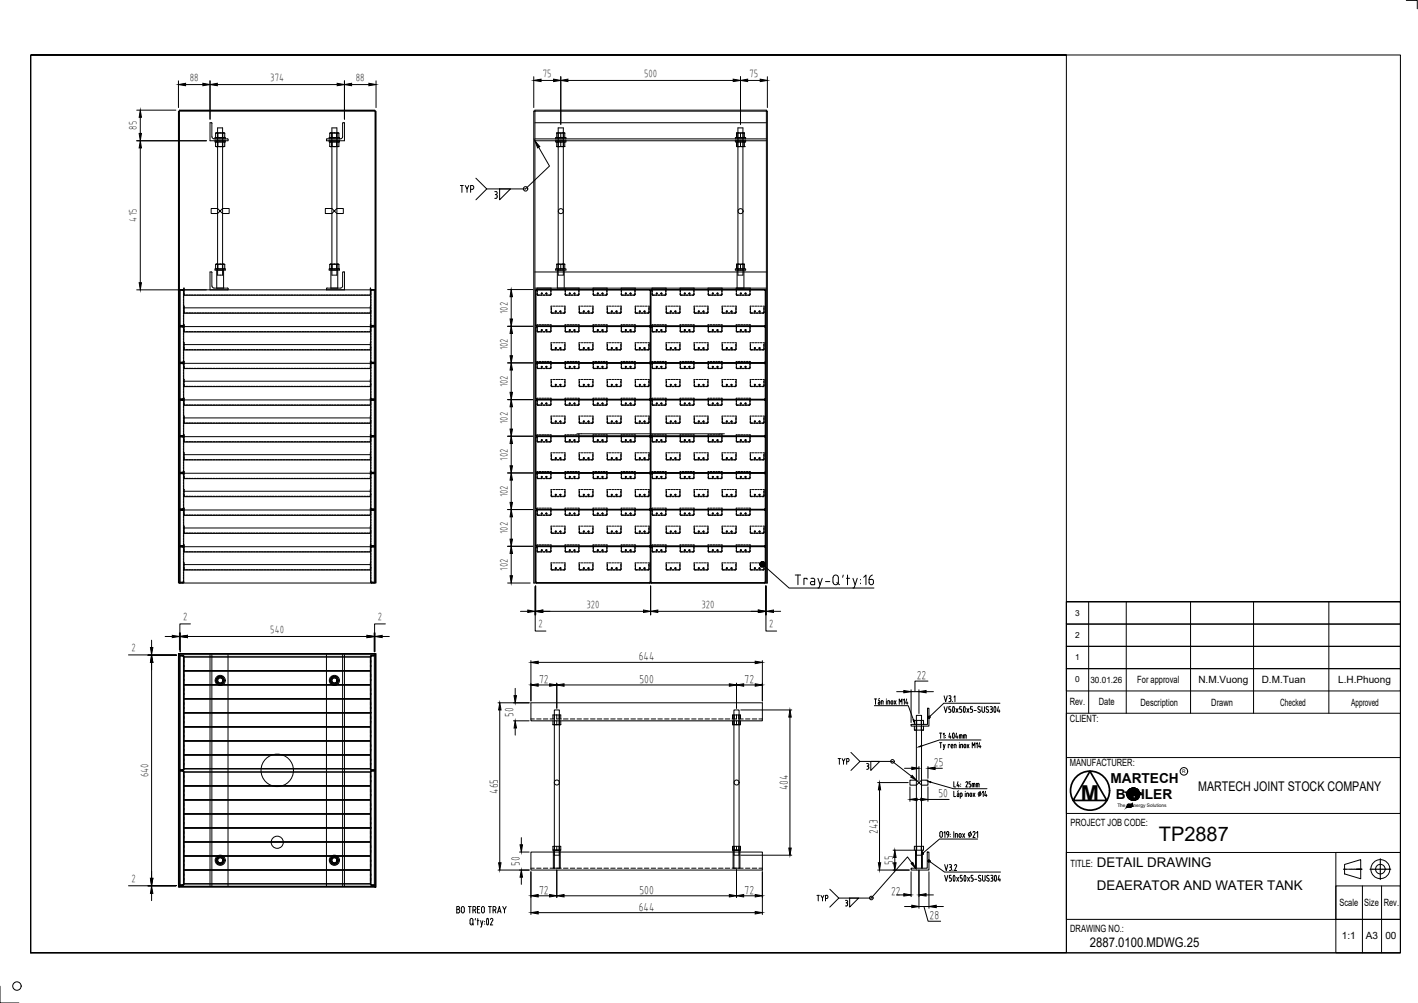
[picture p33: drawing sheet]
<svg xmlns="http://www.w3.org/2000/svg" width="420mm" height="297mm" viewBox="0 0 420 297" stroke-linecap="round" stroke-linejoin="round" font-family="sans-serif">
<defs><g id="words">
<text font-size="6.5" x="320.3" y="237.1">M</text>
<text font-size="5.9" x="343.4" y="248.9">TP2887</text>
<g font-size="4.9">
<text x="246.9" y="227.5">TYP</text>
<text x="240.9" y="268.1">TYP</text>
</g>
<g font-size="4.1">
<text x="329" y="231.8">MARTECH</text>
<text x="330.7" y="236.7">B</text>
<text x="338.1" y="236.7">ILER</text>
</g>
<g font-size="4">
<text x="355" y="234.2">MARTECH JOINT STOCK COMPANY</text>
<text x="325" y="256.8">DETAIL DRAWING</text>
<text x="325" y="263.5">DEAERATOR AND WATER TANK</text>
<text x="322.9" y="280.4">2887.0100.MDWG.25</text>
</g>
<g font-size="3.5">
<text x="189.3" y="195.6">644</text>
<text x="159.7" y="202.3">72</text>
<text x="189.5" y="202.3">500</text>
<text x="220.6" y="202.3">72</text>
<text x="271.7" y="201.2">22</text>
<text x="152.1" y="212.2" transform="rotate(-90 152.1 212.2)">50</text>
<text x="276.7" y="227">25</text>
<text x="147.5" y="235.1" transform="rotate(-90 147.5 235.1)">465</text>
<text x="233.5" y="234.1" transform="rotate(-90 233.5 234.1)">404</text>
<text x="278" y="236.2">50</text>
<text x="260" y="247" transform="rotate(-90 260 247)">243</text>
<text x="153.9" y="256.4" transform="rotate(-90 153.9 256.4)">50</text>
<text x="264.6" y="256.1" transform="rotate(-90 264.6 256.1)">55</text>
<text x="159.7" y="264.7">72</text>
<text x="189.3" y="269.7">644</text>
<text x="189.5" y="264.7">500</text>
<text x="220.6" y="264.7">72</text>
<text x="264" y="264.9">22</text>
<text x="275.5" y="272.3">28</text>
</g>
<g font-size="3.2">
<text x="56.3" y="23.9">88</text>
<text x="80.1" y="23.9">374</text>
<text x="105.5" y="23.9">88</text>
<text x="160.9" y="22.7">75</text>
<text x="190.8" y="22.7">500</text>
<text x="222.1" y="22.7">75</text>
<text x="40.4" y="38.4" transform="rotate(-90 40.4 38.4)">85</text>
<text x="40.4" y="65.6" transform="rotate(-90 40.4 65.6)">415</text>
<text x="150.4" y="92.9" transform="rotate(-90 150.4 92.9)">102</text>
<text x="150.4" y="103.8" transform="rotate(-90 150.4 103.8)">102</text>
<text x="150.4" y="114.7" transform="rotate(-90 150.4 114.7)">102</text>
<text x="150.4" y="125.5" transform="rotate(-90 150.4 125.5)">102</text>
<text x="150.4" y="136.4" transform="rotate(-90 150.4 136.4)">102</text>
<text x="150.4" y="147.3" transform="rotate(-90 150.4 147.3)">102</text>
<text x="150.4" y="158.1" transform="rotate(-90 150.4 158.1)">102</text>
<text x="150.4" y="169" transform="rotate(-90 150.4 169)">102</text>
<text x="173.8" y="179.9">320</text>
<text x="207.9" y="179.9">320</text>
<text x="54.2" y="183.7">2</text>
<text x="112" y="183.7">2</text>
<text x="159.6" y="185.8">2</text>
<text x="227.9" y="185.8">2</text>
<text x="80.1" y="187.4">540</text>
<text x="39" y="192.9">2</text>
<text x="43.9" y="230.2" transform="rotate(-90 43.9 230.2)">640</text>
<text x="39" y="261.3">2</text>
</g>
<g font-size="3">
<text x="337" y="202.3">For approval</text>
<text x="355.1" y="202.2">N.M.Vuong</text>
<text x="373.8" y="202.2">D.M.Tuan</text>
<text x="396.5" y="202.2">L.H.Phuong</text>
<text x="316.9" y="208.9">Rev.</text>
<text x="325.6" y="208.8">Date</text>
<text x="337.9" y="208.9">Description</text>
<text x="358.9" y="208.9">Drawn</text>
<text x="379.3" y="208.9">Checked</text>
<text x="400.3" y="208.9">Approved</text>
<text x="317" y="213.9">CLIENT:</text>
<text x="317" y="227">MANUFACTURER:</text>
<text x="317.2" y="244.6">PROJECT JOB CODE:</text>
<text x="317.2" y="256.8">TITLE:</text>
<text x="396.9" y="268.3">Scale</text>
<text x="404.2" y="268.3">Size</text>
<text x="410" y="268.3">Rev.</text>
<text x="317.1" y="276.1">DRAWING NO.:</text>
<text x="397.6" y="278.1">1:1</text>
<text x="404.7" y="278.1">A3</text>
<text x="410.5" y="278.1">00</text>
</g>
<text font-size="2.6" x="323.1" y="202.2">30.01.26</text>
<g font-size="2.5">
<text x="318.6" y="182.3">3</text>
<text x="318.6" y="188.9">2</text>
<text x="318.6" y="195.5">1</text>
<text x="318.6" y="202.1">0</text>
</g>
<g font-size="1.4">
<text x="350.3" y="229">R</text>
<text x="331.1" y="239">The</text>
<text x="335.9" y="239">nergy Solutions</text>
</g>
</g></defs>
<!-- layer: 0 -->
<g fill="none" stroke="#000" stroke-width=".3">
<path d="M9.1 16.3h405.9v265.9h-405.9h306.9v-265.9h-306.9v265.9zM416.7 .1h3.2v2.5M52.9 32.9h.3v139.8h-.3zM53.2 32.6h57.9v.3h-57.9zM62.6 36.4h-.4v5.3h5.4v-.4M62.6 36.3l.2 4.2 .3 .5 4.3 .1 .2 .2M63.9 39.4h.7M63.9 39.4h2.7M63.9 39.4v1.3M64.5 37.9h1.5v43.6h-1.5zM64.6 39.4h2M64.6 39.4v1.3"/>
<path d="M66 39.4v1.7M66.6 39.4v1.3M97.7 39.4h2M97.7 39.4h2.7M97.7 39.4v1.3M98.3 39.4v1.7M98.3 37.9h1.5v43.6h-1.5zM99.7 39.4h.7M99.7 39.4v1.3M100.4 39.4v1.3M101.7 36.4h.4v5.3h-5.4v-.4M101.7 36.3l-.2 .2v4l-.3 .5-.3 .1"/>
<path d="M111.1 32.9h.3v139.8h-.3zM158.2 32.9h69.2v139.8h-69.2zM158.5 36.4h68.6M165 39.4h1.2M165 39.4h2.3M165 39.4v1.4M165.4 37.9h1.5v43.6h-1.5zM166.2 39.4h1.1M166.2 39.4v1.3M167.3 39.4v1.4M218.2 39.4h1.2M218.2 39.4h2.4"/>
<path d="M218.2 39.4v1.4M218.6 39.4v1.7M218.7 37.9h1.4v43.6h-1.4zM219.4 39.4h1.2M219.4 39.4v1.3M220.6 39.4v1.4M63.7 41.7v.3h3.1v-.3M63.7 41.1v-.3h3.1v.3M63.9 42.1h.7M63.9 43.3h.7M63.9 40.7h.7M63.9 42.1v1.2"/>
<path d="M63.9 43.3h2.7M63.9 40.7l.2 .1M64.1 42l-.2 .1M64.6 42.1h2M64.6 43.3h2M64.6 40.7h2M64.6 42.1v1.2M66 41.7v1.7M66.4 42l.2 .1M66.6 42.1v1.2M66.6 40.7l-.2 .1M97.5 41.7v.3h3.1v-.3"/>
<path d="M97.5 41.1v-.3h3.1v.3M97.7 40.7h2M97.7 42.1h2M97.7 43.3h2M97.7 42.1v1.2M97.7 40.7l.2 .1M97.7 43.3h2.7M97.9 42l-.2 .1M98.3 41.7v1.7M99.7 40.7h.7M99.7 42.1h.7M99.7 43.3h.7"/>
<path d="M99.7 42.1v1.2M100.2 42l.2 .1M100.4 42.1v1.2M100.4 40.7l-.2 .1M100.9 41.1h-4l-.2 .2M158.5 41.7h68.6M158.5 41.1h68.6M164.6 41.7v.3h3.1v-.3M164.6 41.1v-.3h3.1v.3M165 42.1h1.2M165 42h.1M165 43.3h1.2"/>
<path d="M165 43.4h.1M165 40.7h1.2M165 40.8h.1M165 42v1.4M166.2 42.1h1.1M166.2 43.3h1.1M166.2 40.7h1.1M166.2 42.1v1.2M167.3 42v1.4h-2.3M217.9 41.7v.3h3v-.3M217.9 41.1v-.3h3v.3M218.2 42.1h1.2"/>
<path d="M218.2 43.3h1.2M218.2 40.7h1.2M218.2 42v1.4h2.4M218.6 41.7v1.7M219.4 42.1h1.2M219.4 43.3h1.2M219.4 40.7h1.2M219.4 42.1v1.2M220.6 42h.1M220.6 43.4h.1M220.6 40.8h.1M220.6 42v1.4"/>
<path d="M63.7 79.7h3.1v.3h-3.1zM63.9 79.6h.7M63.9 78.3h.7M63.9 78.3v1.3M63.9 78.3h2.7M63.9 79.6l.2 .1M64.2 80v5.3M64.6 79.6h2M64.6 78.3h2M64.6 78.3v1.3M66 78.2v1.8M66.3 80v5.3"/>
<path d="M66.6 78.3v1.3M66.6 79.6l-.2 .1M97.5 79.7h3.1v.3h-3.1zM97.7 79.6h2M97.7 78.3h2M97.7 78.3v1.3M97.7 78.3h2.7M97.7 79.6l.2 .1M98 80v5.3M98.3 78.2v1.5M99.7 79.6h.7M99.7 78.3h.7"/>
<path d="M99.7 78.3v1.3M100.1 80v5.3M100.4 78.3v1.3M100.4 79.6l-.2 .1M164.6 79.7h3.1v.3h-3.1zM165 79.6h1.2M165 79.6v.1M165 78.3h1.2M165 78.3h2.3M165 78.3v1.3M165.1 80v5.3M166.2 79.6h1.1"/>
<path d="M166.2 78.3h1.1M166.2 78.3v1.3M167.2 80v5.3M167.3 79.6v.1M167.3 78.3v1.3M217.9 79.7h3v.3h-3zM218.2 79.6h1.2M218.2 79.6v.1M218.2 78.3h1.2M218.2 78.3h2.4M218.2 78.3v1.3M218.4 80v5.3"/>
<path d="M218.6 78.2v1.8M219.4 79.6h1.2M219.4 78.3h1.2M219.4 78.3v1.3M220.4 80v5.3M220.6 79.6v.1M220.6 78.3v1.3M53.4 85.8h.8zM54.2 96.4h.1M54.2 96.5v.2M54.2 96.5h-.8v.2h.8M54.2 96.6l.3 .3"/>
<path d="M54.2 85.7l.3 .3M54.2 96.7l.2 .8M54.2 85.8l.2 .8M54.4 95.7l-.2 .8M54.4 86.9v.5M54.4 87.7v.6M54.4 88.5v.6M54.4 89.3v.6M54.4 90.1v.6M54.4 90.9v.6M54.4 91.7v.5M54.4 92.5v.5"/>
<path d="M54.4 93.3v.5M54.4 94.1v.5M54.4 94.9v.5M54.4 97.8v.5M54.4 98.6v.5M54.4 99.4v.5M54.4 97.9h.2M54.4 97.6h.2M54.4 92.4h.2M54.4 92.1h.2M54.4 87.1h.2M54.4 86.8h.2"/>
<path d="M54.4 96.9l-1-.1v10.5l1-.1M54.4 86h-1v10.4h1M54.4 87.4h55.4M54.4 90.7l.2 1M54.4 96.2l.2 1.1M54.4 98.3h55.4M54.4 92.8h55.4M54.5 96.4l-.3 .2h-.8M54.6 86.4l-.2-1.1v87.1h-1v-10.4h1M54.6 85.8h55.1M54.6 96.7h55.1M54.6 86.7v.7h.3"/>
<path d="M54.6 92v.7h.3M54.6 97.5v.7h.3M54.6 91.2h55.1M55.1 87.4h.6M55.1 98.2h.6M55.1 92.7h.6M55.9 87.4h.6M55.9 98.2h.6M55.9 92.7h.6M56.7 87.4h.5M56.7 98.2h.5M56.7 92.7h.5"/>
<path d="M57.5 87.4h.5M57.5 98.2h.5M57.5 92.7h.5M58.3 87.4h.5M58.3 98.2h.5M58.3 92.7h.5M59.1 87.4h.5M59.1 98.2h.5M59.1 92.7h.5M59.9 87.4h.6M59.9 98.2h.6M59.9 92.7h.6"/>
<path d="M60.7 87.4h.6M60.7 98.2h.6M60.7 92.7h.6M61.5 87.4h.6M61.5 98.2h.6M61.5 92.7h.6M62.3 87.4h.5M62.3 98.2h.5M62.3 92.7h.5M62.6 80.5h-.4v5.3M62.6 80.5l.2 .2M62.8 80.7v4l.3 .5 .3 .1"/>
<path d="M63.1 87.4h.5M63.1 98.2h.5M63.1 92.7h.5M63.4 85.3h4M63.9 87.4h.5M63.9 98.2h.5M63.9 92.7h.5M64.7 87.4h.5M64.7 98.2h.5M64.7 92.7h.5M65.5 87.4h.5M65.5 98.2h.5"/>
<path d="M65.5 92.7h.5M66.3 87.4h.5M66.3 98.2h.5M66.3 92.7h.5M67.1 87.4h.5M67.1 98.2h.5M67.1 92.7h.5M67.4 85.3l.2 .2M67.6 85.5v.3M67.9 87.4h.6M67.9 98.2h.6M67.9 92.7h.6"/>
<path d="M68.7 87.4h.5M68.7 98.2h.5M68.7 92.7h.5M69.5 87.4h.5M69.5 98.2h.5M69.5 92.7h.5M70.3 87.4h.5M70.3 98.2h.5M70.3 92.7h.5M71.1 87.4h.5M71.1 98.2h.5M71.1 92.7h.5"/>
<path d="M71.9 87.4h.5M71.9 98.2h.5M71.9 92.7h.5M72.7 87.4h.5M72.7 98.2h.5M72.7 92.7h.5M73.5 87.4h.5M73.5 98.2h.5M73.5 92.7h.5M74.3 87.4h.5M74.3 98.2h.5M74.3 92.7h.5"/>
<path d="M75.1 87.4h.5M75.1 98.2h.5M75.1 92.7h.5M75.9 87.4h.5M75.9 98.2h.5M75.9 92.7h.5M76.7 87.4h.5M76.7 98.2h.5M76.7 92.7h.5M77.5 87.4h.5M77.5 98.2h.5M77.5 92.7h.5"/>
<path d="M78.3 87.4h.5M78.3 98.2h.5M78.3 92.7h.5M79.1 87.4h.5M79.1 98.2h.5M79.1 92.7h.5M79.9 87.4h.5M79.9 98.2h.5M79.9 92.7h.5M80.7 87.4h.5M80.7 98.2h.5M80.7 92.7h.5"/>
<path d="M81.5 87.4h.5M81.5 98.2h.5M81.5 92.7h.5M82.3 87.4h.5M82.3 98.2h.5M82.3 92.7h.5M83.1 87.4h.5M83.1 98.2h.5M83.1 92.7h.5M83.9 87.4h.5M83.9 98.2h.5M83.9 92.7h.5"/>
<path d="M84.7 87.4h.5M84.7 98.2h.5M84.7 92.7h.5M85.5 87.4h.5M85.5 98.2h.5M85.5 92.7h.5M86.3 87.4h.5M86.3 98.2h.5M86.3 92.7h.5M87.1 87.4h.5M87.1 98.2h.5M87.1 92.7h.5"/>
<path d="M87.9 87.4h.5M87.9 98.2h.5M87.9 92.7h.5M88.7 87.4h.5M88.7 98.2h.5M88.7 92.7h.5M89.5 87.4h.5M89.5 98.2h.5M89.5 92.7h.5M90.3 87.4h.5M90.3 98.2h.5M90.3 92.7h.5"/>
<path d="M91.1 87.4h.5M91.1 98.2h.5M91.1 92.7h.5M91.9 87.4h.5M91.9 98.2h.5M91.9 92.7h.5M92.7 87.4h.5M92.7 98.2h.5M92.7 92.7h.5M93.5 87.4h.5M93.5 98.2h.5M93.5 92.7h.5"/>
<path d="M94.3 87.4h.5M94.3 98.2h.5M94.3 92.7h.5M95 87.4h.6M95 98.2h.6M95 92.7h.6M95.8 87.4h.6M95.8 98.2h.6M95.8 92.7h.6M96.6 87.4h.6M96.6 98.2h.6M96.6 92.7h.6"/>
<path d="M96.9 85.3h4M96.9 85.3l-.2 .5M97.5 87.4h.5M97.5 98.2h.5M97.5 92.7h.5M98.3 87.4h.5M98.3 98.2h.5M98.3 92.7h.5M99.1 87.4h.5M99.1 98.2h.5M99.1 92.7h.5M99.9 87.4h.5"/>
<path d="M99.9 98.2h.5M99.9 92.7h.5M100.6 87.4h.6M100.6 98.2h.6M100.6 92.7h.6M101.4 87.4h.6M101.4 98.2h.6M101.4 92.7h.6M101.5 80.7v4l-.3 .5-.3 .1M101.5 80.7l.6-.2v5.3M102.2 87.4h.6M102.2 98.2h.6"/>
<path d="M102.2 92.7h.6M103 87.4h.6M103 98.2h.6M103 92.7h.6M103.8 87.4h.6M103.8 98.2h.6M103.8 92.7h.6M104.6 87.4h.6M104.6 98.2h.6M104.6 92.7h.6M105.5 87.4h.5M105.5 98.2h.5"/>
<path d="M105.5 92.7h.5M106.3 87.4h.5M106.3 98.2h.5M106.3 92.7h.5M107 87.4h.6M107 98.2h.6M107 92.7h.6M107.8 87.4h.6M107.8 98.2h.6M107.8 92.7h.6M108.6 87.4h.6M108.6 98.2h.6"/>
<path d="M108.6 92.7h.6M109.7 86.4l.1-1.1v87.1M109.7 86.7v.7h-.3M109.7 92v.7h-.3M109.7 97.5v.7h-.3M109.7 97.9h.2M109.7 97.6h.2M109.7 92.4h.2M109.7 92.1h.2M109.7 87.1h.2M109.7 86.8h.2M109.8 90.7l-.1 1"/>
<path d="M109.8 96.2l-.1 1.1M109.9 95.7l.2 .8M109.9 86.9v.5M109.9 87.7v.6M109.9 88.5v.6M109.9 89.3v.6M109.9 90.1v.6M109.9 90.9v.6M109.9 91.7v.5M109.9 92.5v.5M109.9 93.3v.5M109.9 94.1v.5"/>
<path d="M109.9 94.9v.5M109.9 97.8v.5M109.9 98.6v.5M109.9 99.4v.5M110.1 96.4h.1M110.1 85.8h.8zM110.1 96.5h.8v.2h-.8M110.1 96.5v.2M110.1 85.7l-.3 .3h1.1v10.4h-1.1l.3 .2h.8M110.1 85.8l-.2 .8M110.1 96.6l-.3 .3 1.1-.1v10.5l-1.1-.1 .3 .3h.8M110.1 96.7l-.2 .8"/>
<path d="M158.5 85.3h68.6M158.5 85.8h68.6M158.5 80.5h68.6M158.7 96.8l.1 10.5zM158.8 96.4l-.1-10.4v10.4h.3v.5h-.3M158.9 96.6h33.7M158.9 96.5h33.7v.2h-33.7zM158.9 85.8h33.7M159 85.8v.2h-.3M159.1 97.6l.1 .6 .7 .1M159.1 86.8l.1 .6h.7M159.1 85.3v.4"/>
<path d="M159.1 86v.5M159.1 96.8v.6M159.2 97.5l.1 .7h.6M159.2 86.7l.1 .7h.6M159.2 85.8v.6M159.2 96.7v.6M159.5 96.2h-.4v.4M159.7 96.2h.6M160.1 87.4h.6M160.1 98.3h.6M160.1 98.2h.6M160.4 97.8l.2 .1"/>
<path d="M160.4 86.9l.2 .2M160.4 97.6l.3 .2M160.4 86.8l.3 .1M160.5 96.2h.6M161 87.4h.5M161 98.3h.5M161 98.2h.5M161.3 96.2h.6M161.8 97.8l.2 .1M161.8 86.9l.2 .2M161.8 87.4h.5M161.8 98.3h.5"/>
<path d="M161.8 98.2h.5M161.8 97.6l.3 .2M161.8 86.8l.3 .1M162.1 96.2h.6M162.9 96.2h.4v.4M163.2 97.5l-.1 .7h-.6M163.2 86.7l-.1 .7h-.6M163.2 85.8v.6M163.2 96.7v.6M163.3 97.6l-.1 .6-.7 .1M163.3 92.1l.1 .6 .6 .1M163.3 86.8l-.1 .6h-.7"/>
<path d="M163.3 91.2l.1 .5M163.3 85.3v.4M163.3 86v.5M163.3 91.3v.5M163.3 96.8v.6M163.4 92v.6l.6 .1M163.6 90.7h-.3v.3M163.9 90.7h.5M164.3 92.8h.5M164.3 92.7h.5M164.5 92.2l.3 .2M164.6 92.1l.2 .1"/>
<path d="M164.7 90.7h.5M165.1 92.8h.5M165.1 92.7h.5M165.5 90.7h.5M165.9 92.2l.2 .2M165.9 92.8h.5M165.9 92.7h.5M166 92.1l.2 .1M166.3 90.7h.5M167.1 90.7h.3v.3M167.3 92v.7h-.6M167.4 97.6l.2 .7h.6"/>
<path d="M167.4 92.1l-.1 .6-.6 .1M167.4 86.8l.1 .6h.7M167.4 91.2l-.1 .5M167.4 85.3v.4M167.4 86v.5M167.4 91.3v.5M167.4 96.8v.6M167.6 97.5v.7h.6M167.6 86.7v.6l.6 .1M167.6 85.8v.6M167.6 96.7v.6M167.8 96.2h-.4v.4"/>
<path d="M168.1 96.2h.5M168.4 87.4h.6M168.4 98.3h.6M168.4 98.2h.6M168.7 97.8l.2 .1M168.7 86.9l.2 .2M168.7 97.6l.3 .2M168.7 86.8l.3 .1M168.8 96.2h.6M169.2 87.4h.6M169.2 98.3h.6M169.2 98.2h.6"/>
<path d="M169.6 96.2h.6M170.1 97.8l.2 .1M170.1 86.9l.2 .2M170.1 87.4h.5M170.1 98.3h.5M170.1 98.2h.5M170.1 97.6l.2 .2M170.1 86.8l.2 .1M170.4 96.2h.6M171.2 96.2h.4v.4M171.5 97.5l-.1 .7h-.5M171.5 86.7v.6l-.6 .1"/>
<path d="M171.5 85.8v.6M171.5 96.7v.6M171.6 97.6l-.1 .6-.6 .1M171.6 92.1l.1 .6 .6 .1M171.6 86.8l-.1 .6h-.6M171.6 91.2l.1 .5M171.6 85.3v.4M171.6 86v.5M171.6 91.3v.5M171.6 96.8v.6M171.7 92v.6l.6 .1M171.9 90.7h-.3v.3"/>
<path d="M172.2 90.7h.5M172.6 92.8h.5M172.6 92.7h.5M172.8 92.2l.3 .2M172.9 92.1l.2 .1M173 90.7h.5M173.4 92.8h.5M173.4 92.7h.5M173.8 90.7h.5M174.2 92.2l.3 .2M174.2 92.8h.5M174.2 92.7h.5"/>
<path d="M174.3 92.1l.2 .1M174.6 90.7h.5M175.4 90.7h.3v.3M175.6 92v.7h-.6M175.7 97.6l.2 .7h.6M175.7 92.1l-.1 .6-.6 .1M175.7 86.8l.2 .6h.6M175.7 91.2l-.1 .5M175.7 85.3v.4M175.7 86v.5M175.7 91.3v.5M175.7 96.8v.6"/>
<path d="M175.9 97.5v.7h.6M175.9 86.7v.6l.6 .1M175.9 85.8v.6M175.9 96.7v.6M176.1 96.2h-.4v.4M176.4 96.2h.5M176.7 87.4h.6M176.7 98.3h.6M176.7 98.2h.6M177 97.8l.2 .1M177 86.9l.2 .2M177 97.6l.3 .2"/>
<path d="M177 86.8l.3 .1M177.2 96.2h.5M177.5 87.4h.6M177.5 98.3h.6M177.5 98.2h.6M178 96.2h.5M178.4 97.8l.2 .1M178.4 86.9l.2 .2M178.4 87.4h.5M178.4 98.3h.5M178.4 98.2h.5M178.4 97.6l.3 .2"/>
<path d="M178.4 86.8l.3 .1M178.7 96.2h.6M179.5 96.2h.4v.4M179.8 97.5v.7h-.6M179.8 86.7v.6l-.6 .1M179.8 85.8v.6M179.8 96.7v.6M179.9 97.6l-.1 .6-.6 .1M179.9 92.1l.1 .7h.6M179.9 86.8l-.1 .6h-.6M179.9 91.2l.1 .5M179.9 85.3v.4"/>
<path d="M179.9 86v.5M179.9 91.3v.5M179.9 96.8v.6M180 92v.6l.6 .1M180.3 90.7h-.4v.3M180.5 90.7h.5M180.9 92.8h.5M180.9 92.7h.5M181.1 92.2l.3 .2M181.2 92.1l.2 .1M181.3 90.7h.5M181.7 92.8h.5"/>
<path d="M181.7 92.7h.5M182.1 90.7h.5M182.5 92.2l.3 .2M182.5 92.8h.5M182.5 92.7h.5M182.6 92.1l.2 .1M182.9 90.7h.5M183.7 90.7h.4v.3M183.9 92v.6l-.6 .1M184.1 97.6v.6l.7 .1M184.1 92.1l-.2 .7h-.6M184.1 86.8v.6h.7"/>
<path d="M184.1 91.2l-.2 .5M184.1 85.3v.4M184.1 86v.5M184.1 91.3v.5M184.1 96.8v.6M184.1 97.5v.7h.7M184.1 86.7v.6l.7 .1M184.1 85.8v.6M184.1 96.7v.6M184.4 96.2h-.3v.4M184.7 96.2h.5M185 87.4h.6"/>
<path d="M185 98.3h.6M185 98.2h.6M185.3 97.8l.2 .1M185.3 86.9l.2 .2M185.3 97.6l.3 .2M185.3 86.8l.3 .1M185.5 96.2h.5M185.8 87.4h.6M185.8 98.3h.6M185.8 98.2h.6M186.3 96.2h.5M186.6 97.8l.3 .1"/>
<path d="M186.6 86.9l.3 .2M186.6 87.4h.6M186.6 98.3h.6M186.6 98.2h.6M186.7 97.6l.3 .2M186.7 86.8l.3 .1M187.1 96.2h.5M187.8 96.2h.4v.4M188.1 97.5v.7h-.6M188.1 86.7v.6l-.6 .1M188.1 85.8v.6M188.1 96.7v.6"/>
<path d="M188.2 97.6l-.1 .7h-.6M188.2 92.1l.1 .6 .6 .1M188.2 86.8l-.1 .6h-.6M188.2 91.2l.1 .5M188.2 85.3v.4M188.2 86v.5M188.2 91.3v.5M188.2 96.8v.6M188.3 92v.7h.6M188.6 90.7h-.4v.3M188.8 90.7h.6M189.2 92.8h.5"/>
<path d="M189.2 92.7h.5M189.4 92.2l.3 .2M189.5 92.1l.2 .1M189.6 90.7h.6M190 92.8h.5M190 92.7h.5M190.4 90.7h.5M190.8 92.2l.3 .2M190.8 92.8h.5M190.8 92.7h.5M190.9 92.1l.2 .1M191.2 90.7h.5"/>
<path d="M192 90.7h.4v.3M192.2 92v.6l-.6 .1M192.4 92.1l-.1 .6-.7 .1M192.4 91.2l-.2 .5M192.4 91.3v.5M192.5 96.4h.5v.5h-.5zM192.5 85.8v.2h.5v-.2M192.7 96.8h.2v10.5h-.2zM192.7 96.4v-10.4h.2v10.4M192.8 86v10.4M192.8 96.8v10.5M193 96.6h33.7"/>
<path d="M193 96.5h33.7v.2h-33.7zM193 85.8h33.7M193.2 86.8l.1 .6h.7M193.2 97.6l.1 .6 .7 .1M193.2 85.3v.4M193.2 86v.5M193.2 96.8v.6M193.3 86.7l.1 .7h.6M193.3 97.5v.7h.7M193.3 85.8v.6M193.3 96.7v.6M193.5 96.2h-.3v.4"/>
<path d="M193.8 96.2h.6M194.2 87.4h.5M194.2 98.3h.5M194.2 98.2h.5M194.4 97.8l.2 .1M194.4 86.9l.2 .2M194.5 97.6l.2 .2M194.5 86.8l.2 .1M194.6 96.2h.6M195 87.4h.5M195 98.3h.5M195 98.2h.5"/>
<path d="M195.4 96.2h.6M195.8 97.8l.2 .1M195.8 86.9l.2 .2M195.8 87.4h.5M195.8 98.3h.5M195.8 98.2h.5M195.9 97.6l.2 .2M195.9 86.8l.2 .1M196.2 96.2h.6M197 96.2h.4v.4M197.2 86.7v.6l-.6 .1M197.2 97.5v.7h-.6"/>
<path d="M197.2 85.8v.6M197.2 96.7v.6M197.4 92.1v.6l.7 .1M197.4 86.8l-.1 .6h-.7M197.4 97.6l-.1 .6-.7 .1M197.4 91.2l.1 .5M197.4 85.3v.4M197.4 86v.5M197.4 91.3v.5M197.4 96.8v.6M197.5 92v.6l.6 .1M197.7 90.7h-.3v.3"/>
<path d="M198 90.7h.5M198.4 92.8h.5M198.4 92.7h.5M198.6 92.2l.2 .2M198.7 92.1l.2 .1M198.8 90.7h.5M199.2 92.8h.5M199.2 92.7h.5M199.6 90.7h.5M200 92.2l.2 .2M200 92.8h.5M200 92.7h.5"/>
<path d="M200.1 92.1l.2 .1M200.4 90.7h.5M201.2 90.7h.3v.3M201.4 92v.7h-.7M201.5 92.1l-.1 .6-.7 .1M201.5 86.8l.1 .6h.7M201.5 97.6l.1 .7h.7M201.5 91.2l-.1 .5M201.5 85.3v.4M201.5 86v.5M201.5 91.3v.5M201.5 96.8v.6"/>
<path d="M201.6 86.7v.6l.7 .1M201.6 97.5v.7h.7M201.6 85.8v.6M201.6 96.7v.6M201.8 96.2h-.3v.4M202.1 96.2h.5M202.5 87.4h.6M202.5 98.3h.6M202.5 98.2h.6M202.7 97.8l.3 .1M202.7 86.9l.3 .2M202.8 97.6l.3 .2"/>
<path d="M202.8 86.8l.3 .1M202.9 96.2h.6M203.3 87.4h.5M203.3 98.3h.5M203.3 98.2h.5M203.7 96.2h.6M204.1 97.8l.2 .1M204.1 86.9l.2 .2M204.1 87.4h.5M204.1 98.3h.5M204.1 98.2h.5M204.2 97.6l.2 .2"/>
<path d="M204.2 86.8l.2 .1M204.5 96.2h.6M205.3 96.2h.4v.4M205.6 86.7v.6l-.7 .1M205.6 97.5l-.1 .7h-.6M205.6 85.8v.6M205.6 96.7v.6M205.7 92.1v.6l.7 .1M205.7 86.8l-.1 .6h-.7M205.7 97.6l-.1 .6-.7 .1M205.7 91.2l.1 .5M205.7 85.3v.4"/>
<path d="M205.7 86v.5M205.7 91.3v.5M205.7 96.8v.6M205.8 92v.6l.6 .1M206 90.7h-.3v.3M206.3 90.7h.5M206.7 92.8h.5M206.7 92.7h.5M206.9 92.2l.2 .2M207 92.1l.2 .1M207.1 90.7h.5M207.5 92.8h.5"/>
<path d="M207.5 92.7h.5M207.9 90.7h.5M208.3 92.2l.2 .2M208.3 92.8h.5M208.3 92.7h.5M208.4 92.1l.2 .1M208.7 90.7h.5M209.5 90.7h.3v.3M209.7 92v.7h-.6M209.8 92.1l-.1 .6-.6 .1M209.8 86.8l.1 .6h.7M209.8 97.6l.1 .7h.7"/>
<path d="M209.8 91.2l-.1 .5M209.8 85.3v.4M209.8 86v.5M209.8 91.3v.5M209.8 96.8v.6M209.9 86.7v.6l.7 .1M209.9 97.5v.7h.7M209.9 85.8v.6M209.9 96.7v.6M210.1 96.2h-.3v.4M210.4 96.2h.5M210.8 87.4h.6"/>
<path d="M210.8 98.3h.6M210.8 98.2h.6M211 97.8l.3 .1M211 86.9l.3 .2M211.1 97.6l.3 .2M211.1 86.8l.3 .1M211.2 96.2h.6M211.6 87.4h.6M211.6 98.3h.6M211.6 98.2h.6M212 96.2h.6M212.4 97.8l.3 .1"/>
<path d="M212.4 86.9l.3 .2M212.4 87.4h.6M212.4 98.3h.6M212.4 98.2h.6M212.5 97.6l.2 .2M212.5 86.8l.2 .1M212.8 96.2h.6M213.6 96.2h.4v.4M213.9 86.7v.6l-.7 .1M213.9 97.5l-.1 .7h-.6M213.9 85.8v.6M213.9 96.7v.6"/>
<path d="M214 92.1l.1 .7h.6M214 86.8l-.1 .6h-.7M214 97.6l-.1 .6-.7 .1M214 91.2l.1 .5M214 85.3v.4M214 86v.5M214 91.3v.5M214 96.8v.6M214.1 92v.6l.6 .1M214.3 90.7h-.3v.3M214.6 90.7h.5M215 92.8h.5"/>
<path d="M215 92.7h.5M215.2 92.2l.2 .2M215.3 92.1l.2 .1M215.4 90.7h.5M215.8 92.8h.5M215.8 92.7h.5M216.2 90.7h.5M216.6 92.2l.2 .2M216.6 92.8h.5M216.6 92.7h.5M216.7 92.1l.2 .1M217 90.7h.5"/>
<path d="M217.8 90.7h.3v.3M218 92v.6l-.6 .1M218.1 92.1l-.1 .7h-.6M218.1 86.8l.2 .6h.6M218.1 97.6l.1 .6 .7 .1M218.1 91.2l-.1 .5M218.1 85.3v.4M218.1 86v.5M218.1 91.3v.5M218.1 96.8v.6M218.2 86.7v.6l.7 .1M218.2 97.5v.7h.7"/>
<path d="M218.2 85.8v.6M218.2 96.7v.6M218.5 96.2h-.4v.4M218.7 96.2h.6M219.1 87.4h.6M219.1 98.3h.6M219.1 98.2h.6M219.3 97.8l.3 .1M219.3 86.9l.3 .2M219.4 97.6l.3 .2M219.4 86.8l.3 .1M219.5 96.2h.5"/>
<path d="M219.9 87.4h.6M219.9 98.3h.6M219.9 98.2h.6M220.3 96.2h.6M220.7 97.8l.3 .1M220.7 86.9l.3 .2M220.7 87.4h.6M220.7 98.3h.6M220.7 98.2h.6M220.8 97.6l.3 .2M220.8 86.8l.3 .1M221.1 96.2h.6"/>
<path d="M221.9 96.2h.4v.4M222.2 86.7v.6l-.7 .1M222.2 97.5v.7h-.7M222.2 85.8v.6M222.2 96.7v.6M222.3 86.8l-.2 .6h-.6M222.3 97.6l-.1 .7h-.7M222.3 92.1l.1 .6 .6 .1M222.3 91.2l.1 .5M222.3 85.3v.4M222.3 86v.5M222.3 91.3v.5"/>
<path d="M222.3 96.8v.6M222.4 92v.7h.6M222.6 90.7h-.3v.3M222.9 90.7h.5M223.3 92.8h.5M223.3 92.7h.5M223.5 92.2l.2 .2M223.6 92.1l.2 .1M223.7 90.7h.5M224.1 92.8h.5M224.1 92.7h.5M224.5 90.7h.5"/>
<path d="M224.9 92.2l.2 .2M224.9 92.8h.5M224.9 92.7h.5M225 92.1l.2 .1M225.3 90.7h.5M226.1 90.7h.3v.3M226.3 92v.6l-.6 .1M226.4 92.1v.6l-.7 .1M226.4 91.2l-.1 .5M226.4 91.3v.5M226.6 85.8v.2h.3M226.7 96.8l.2 10.5z"/>
<path d="M226.7 96.4l.2-10.4v10.4h-.3v.5h.3M53.4 107.4h.8v.2h-.8zM54.2 107.7h.1M54.2 118.2v.2M54.2 118.6h.1M54.2 118.2h-.8v.2h.8M54.2 118.3l.3 .3M54.2 107.4l.3 .3M54.2 118.4l.2 .8M54.2 107.6l.2 .8M54.4 106.6l-.2 .7M54.4 117.4l-.2 .8"/>
<path d="M54.4 100.2v.5M54.4 101v.5M54.4 101.8v.5M54.4 102.6v.5M54.4 103.4v.5M54.4 104.2v.5M54.4 105v.5M54.4 105.8v.5M54.4 108.7v.5M54.4 109.5v.5M54.4 110.3v.5M54.4 111v.6"/>
<path d="M54.4 111.8v.6M54.4 112.6v.6M54.4 113.4v.6M54.4 114.2v.6M54.4 115v.6M54.4 115.9v.5M54.4 116.6v.6M54.4 119.5v.5M54.4 103.3h.2M54.4 102.9h.2M54.4 119.7h.2M54.4 119.4h.2"/>
<path d="M54.4 114.1h.2M54.4 113.8h.2M54.4 108.8h.2M54.4 108.5h.2M54.4 107.7h-1v10.4h1M54.4 118.6h-1v10.4l1-.1M54.4 101.5l.2 1.1M54.4 107l.2 1.1M54.4 112.4l.2 1M54.4 117.9l.2 1.1M54.4 114.5h55.4M54.4 109.2h55.4"/>
<path d="M54.4 103.7h55.4M54.5 107.2l-.3 .3h-.8M54.5 118.1l-.3 .2h-.8M54.6 118.4h55.1M54.6 107.6h55.1M54.6 102.9v.6h.3M54.6 108.4v.7h.3M54.6 113.7v.7h.3M54.6 119.2v.7h.3M54.6 112.9h55.1M54.6 102.1h55.1M55.1 119.9h.6"/>
<path d="M55.1 114.4h.6M55.1 109.1h.6M55.1 103.5h.6M55.9 119.9h.6M55.9 114.4h.6M55.9 109.1h.6M55.9 103.5h.6M56.7 119.9h.5M56.7 114.4h.5M56.7 109.1h.5M56.7 103.5h.5M57.5 119.9h.5"/>
<path d="M57.5 114.4h.5M57.5 109.1h.5M57.5 103.5h.5M58.3 119.9h.5M58.3 114.4h.5M58.3 109.1h.5M58.3 103.5h.5M59.1 119.9h.5M59.1 114.4h.5M59.1 109.1h.5M59.1 103.5h.5M59.9 119.9h.6"/>
<path d="M59.9 114.4h.6M59.9 109.1h.6M59.9 103.5h.6M60.7 119.9h.6M60.7 114.4h.6M60.7 109.1h.6M60.7 103.5h.6M61.5 119.9h.6M61.5 114.4h.6M61.5 109.1h.6M61.5 103.5h.6M62.3 119.9h.5"/>
<path d="M62.3 114.4h.5M62.3 109.1h.5M62.3 103.5h.5M63.1 119.9h.5M63.1 114.4h.5M63.1 109.1h.5M63.1 103.5h.5M63.9 119.9h.5M63.9 114.4h.5M63.9 109.1h.5M63.9 103.5h.5M64.7 119.9h.5"/>
<path d="M64.7 114.4h.5M64.7 109.1h.5M64.7 103.5h.5M65.5 119.9h.5M65.5 114.4h.5M65.5 109.1h.5M65.5 103.5h.5M66.3 119.9h.5M66.3 114.4h.5M66.3 109.1h.5M66.3 103.5h.5M67.1 119.9h.5"/>
<path d="M67.1 114.4h.5M67.1 109.1h.5M67.1 103.5h.5M67.9 119.9h.6M67.9 114.4h.6M67.9 109.1h.6M67.9 103.5h.6M68.7 119.9h.5M68.7 114.4h.5M68.7 109.1h.5M68.7 103.5h.5M69.5 119.9h.5"/>
<path d="M69.5 114.4h.5M69.5 109.1h.5M69.5 103.5h.5M70.3 119.9h.5M70.3 114.4h.5M70.3 109.1h.5M70.3 103.5h.5M71.1 119.9h.5M71.1 114.4h.5M71.1 109.1h.5M71.1 103.5h.5M71.9 119.9h.5"/>
<path d="M71.9 114.4h.5M71.9 109.1h.5M71.9 103.5h.5M72.7 119.9h.5M72.7 114.4h.5M72.7 109.1h.5M72.7 103.5h.5M73.5 119.9h.5M73.5 114.4h.5M73.5 109.1h.5M73.5 103.5h.5M74.3 119.9h.5"/>
<path d="M74.3 114.4h.5M74.3 109.1h.5M74.3 103.5h.5M75.1 119.9h.5M75.1 114.4h.5M75.1 109.1h.5M75.1 103.5h.5M75.9 119.9h.5M75.9 114.4h.5M75.9 109.1h.5M75.9 103.5h.5M76.7 119.9h.5"/>
<path d="M76.7 114.4h.5M76.7 109.1h.5M76.7 103.5h.5M77.5 119.9h.5M77.5 114.4h.5M77.5 109.1h.5M77.5 103.5h.5M78.3 119.9h.5M78.3 114.4h.5M78.3 109.1h.5M78.3 103.5h.5M79.1 119.9h.5"/>
<path d="M79.1 114.4h.5M79.1 109.1h.5M79.1 103.5h.5M79.9 119.9h.5M79.9 114.4h.5M79.9 109.1h.5M79.9 103.5h.5M80.7 119.9h.5M80.7 114.4h.5M80.7 109.1h.5M80.7 103.5h.5M81.5 119.9h.5"/>
<path d="M81.5 114.4h.5M81.5 109.1h.5M81.5 103.5h.5M82.3 119.9h.5M82.3 114.4h.5M82.3 109.1h.5M82.3 103.5h.5M83.1 119.9h.5M83.1 114.4h.5M83.1 109.1h.5M83.1 103.5h.5M83.9 119.9h.5"/>
<path d="M83.9 114.4h.5M83.9 109.1h.5M83.9 103.5h.5M84.7 119.9h.5M84.7 114.4h.5M84.7 109.1h.5M84.7 103.5h.5M85.5 119.9h.5M85.5 114.4h.5M85.5 109.1h.5M85.5 103.5h.5M86.3 119.9h.5"/>
<path d="M86.3 114.4h.5M86.3 109.1h.5M86.3 103.5h.5M87.1 119.9h.5M87.1 114.4h.5M87.1 109.1h.5M87.1 103.5h.5M87.9 119.9h.5M87.9 114.4h.5M87.9 109.1h.5M87.9 103.5h.5M88.7 119.9h.5"/>
<path d="M88.7 114.4h.5M88.7 109.1h.5M88.7 103.5h.5M89.5 119.9h.5M89.5 114.4h.5M89.5 109.1h.5M89.5 103.5h.5M90.3 119.9h.5M90.3 114.4h.5M90.3 109.1h.5M90.3 103.5h.5M91.1 119.9h.5"/>
<path d="M91.1 114.4h.5M91.1 109.1h.5M91.1 103.5h.5M91.9 119.9h.5M91.9 114.4h.5M91.9 109.1h.5M91.9 103.5h.5M92.7 119.9h.5M92.7 114.4h.5M92.7 109.1h.5M92.7 103.5h.5M93.5 119.9h.5"/>
<path d="M93.5 114.4h.5M93.5 109.1h.5M93.5 103.5h.5M94.3 119.9h.5M94.3 114.4h.5M94.3 109.1h.5M94.3 103.5h.5M95 119.9h.6M95 114.4h.6M95 109.1h.6M95 103.5h.6M95.8 119.9h.6"/>
<path d="M95.8 114.4h.6M95.8 109.1h.6M95.8 103.5h.6M96.6 119.9h.6M96.6 114.4h.6M96.6 109.1h.6M96.6 103.5h.6M97.5 119.9h.5M97.5 114.4h.5M97.5 109.1h.5M97.5 103.5h.5M98.3 119.9h.5"/>
<path d="M98.3 114.4h.5M98.3 109.1h.5M98.3 103.5h.5M99.1 119.9h.5M99.1 114.4h.5M99.1 109.1h.5M99.1 103.5h.5M99.9 119.9h.5M99.9 114.4h.5M99.9 109.1h.5M99.9 103.5h.5M100.6 119.9h.6"/>
<path d="M100.6 114.4h.6M100.6 109.1h.6M100.6 103.5h.6M101.4 119.9h.6M101.4 114.4h.6M101.4 109.1h.6M101.4 103.5h.6M102.2 119.9h.6M102.2 114.4h.6M102.2 109.1h.6M102.2 103.5h.6M103 119.9h.6"/>
<path d="M103 114.4h.6M103 109.1h.6M103 103.5h.6M103.8 119.9h.6M103.8 114.4h.6M103.8 109.1h.6M103.8 103.5h.6M104.6 119.9h.6M104.6 114.4h.6M104.6 109.1h.6M104.6 103.5h.6M105.5 119.9h.5"/>
<path d="M105.5 114.4h.5M105.5 109.1h.5M105.5 103.5h.5M106.3 119.9h.5M106.3 114.4h.5M106.3 109.1h.5M106.3 103.5h.5M107 119.9h.6M107 114.4h.6M107 109.1h.6M107 103.5h.6M107.8 119.9h.6"/>
<path d="M107.8 114.4h.6M107.8 109.1h.6M107.8 103.5h.6M108.6 119.9h.6M108.6 114.4h.6M108.6 109.1h.6M108.6 103.5h.6M109.7 102.9v.6h-.3M109.7 108.4v.7h-.3M109.7 113.7v.7h-.3M109.7 119.2v.7h-.3M109.7 103.3h.2"/>
<path d="M109.7 102.9h.2M109.7 119.7h.2M109.7 119.4h.2M109.7 114.1h.2M109.7 113.8h.2M109.7 108.8h.2M109.7 108.5h.2M109.8 101.5l-.1 1.1M109.8 107l-.1 1.1M109.8 112.4l-.1 1M109.8 117.9l-.1 1.1M109.9 117.4l.2 .8"/>
<path d="M109.9 106.6l.2 .7M109.9 100.2v.5M109.9 101v.5M109.9 101.8v.5M109.9 102.6v.5M109.9 103.4v.5M109.9 104.2v.5M109.9 105v.5M109.9 105.8v.5M109.9 108.7v.5M109.9 109.5v.5M109.9 110.3v.5"/>
<path d="M109.9 111v.6M109.9 111.8v.6M109.9 112.6v.6M109.9 113.4v.6M109.9 114.2v.6M109.9 115v.6M109.9 115.9v.5M109.9 116.6v.6M109.9 119.5v.5M110.1 107.4h.8v.2h-.8zM110.1 107.7h.1M110.1 118.2v.2"/>
<path d="M110.1 118.6h.1M110.1 118.2h.8v.2h-.8M110.1 118.3l-.3 .3h1.1v10.4l-1.1-.1M110.1 118.4l-.2 .8M110.1 107.4l-.3 .3h1.1v10.4h-1.1l.3 .2h.8M110.1 107.6l-.2 .8M158.7 107.2h.3v.5h-.3v10.4l.1-10.4M158.7 118.1h.3v.5h-.3v10.4l.3-.1v.5h-.3v10.5l.1-10.5M158.8 118.6v10.4M158.9 107.4h33.7v.2h-33.7zM158.9 107.5h33.7M158.9 118.2h33.7v.2h-33.7z"/>
<path d="M158.9 118.3h33.7M159.1 108.5l.2 .7h.6M159.1 119.4l.1 .6h.7M159.1 107.7v.5M159.1 118.6v.5M159.2 108.4l.1 .6 .6 .1M159.2 119.2l.1 .7h.6M159.2 107.6v.5M159.2 118.4v.6M159.5 117.9h-.4v.4M159.5 107h-.4v.5M159.7 117.9h.6"/>
<path d="M159.7 107h.6M160.1 109.2h.6M160.1 119.9h.6M160.1 109.1h.6M160.4 119.5l.2 .2M160.4 108.7l.2 .1M160.4 119.4l.3 .1M160.4 108.5l.3 .2M160.5 117.9h.6M160.5 107h.6M161 109.2h.5M161 119.9h.5"/>
<path d="M161 109.1h.5M161.3 117.9h.6M161.3 107h.6M161.8 119.5l.2 .2M161.8 108.7l.2 .1M161.8 109.2h.5M161.8 119.9h.5M161.8 109.1h.5M161.8 119.4l.3 .1M161.8 108.5l.3 .2M162.1 117.9h.6M162.1 107h.6"/>
<path d="M162.9 117.9h.4v.4M162.9 107h.4v.5M163.2 108.4l-.1 .7h-.6M163.2 119.2l-.1 .7h-.6M163.2 107.6v.5M163.2 118.4v.6M163.3 108.5l-.1 .7h-.7M163.3 103l.1 .6 .6 .1M163.3 119.4l-.1 .6h-.7M163.3 113.9l.1 .6h.6M163.3 112.9l.1 .5M163.3 102.1l.1 .5"/>
<path d="M163.3 102.2v.5M163.3 107.7v.5M163.3 113.1v.5M163.3 118.6v.5M163.4 102.9v.6h.6M163.4 113.7v.7h.6M163.6 112.4h-.3v.4M163.6 101.5h-.3v.4M163.9 112.4h.5M163.9 101.5h.5M164.3 114.5h.5M164.3 103.7h.5"/>
<path d="M164.3 114.4h.5M164.3 103.5h.5M164.5 114l.3 .1M164.5 103.1l.3 .1M164.6 113.8l.2 .2M164.6 103l.2 .1M164.7 112.4h.5M164.7 101.5h.5M165.1 114.5h.5M165.1 103.7h.5M165.1 114.4h.5M165.1 103.5h.5"/>
<path d="M165.5 112.4h.5M165.5 101.5h.5M165.9 114l.2 .1M165.9 103.1l.2 .1M165.9 114.5h.5M165.9 103.7h.5M165.9 114.4h.5M165.9 103.5h.5M166 113.8l.2 .2M166 103l.2 .1M166.3 112.4h.5M166.3 101.5h.5"/>
<path d="M167.1 112.4h.3v.4M167.1 101.5h.3v.4M167.3 102.9v.5l-.6 .1M167.3 113.7v.7h-.6M167.4 108.5l.2 .7h.6M167.4 103l-.1 .6-.6 .1M167.4 119.4l.1 .6h.7M167.4 113.9l-.1 .6h-.6M167.4 112.9l-.1 .5M167.4 102.1l-.1 .5M167.4 102.2v.5M167.4 107.7v.5"/>
<path d="M167.4 113.1v.5M167.4 118.6v.5M167.6 108.4v.6l.6 .1M167.6 119.2v.7h.6M167.6 107.6v.5M167.6 118.4v.6M167.8 117.9h-.4v.4M167.8 107h-.4v.5M168.1 117.9h.5M168.1 107h.5M168.4 109.2h.6M168.4 119.9h.6"/>
<path d="M168.4 109.1h.6M168.7 119.5l.2 .2M168.7 108.7l.2 .1M168.7 119.4l.3 .1M168.7 108.5l.3 .2M168.8 117.9h.6M168.8 107h.6M169.2 109.2h.6M169.2 119.9h.6M169.2 109.1h.6M169.6 117.9h.6M169.6 107h.6"/>
<path d="M170.1 119.5l.2 .2M170.1 108.7l.2 .1M170.1 109.2h.5M170.1 119.9h.5M170.1 109.1h.5M170.1 119.4l.2 .1M170.1 108.5l.2 .2M170.4 117.9h.6M170.4 107h.6M171.2 117.9h.4v.4M171.2 107h.4v.5M171.5 108.4v.6l-.6 .1"/>
<path d="M171.5 119.2l-.1 .7h-.5M171.5 107.6v.5M171.5 118.4v.6M171.6 108.5l-.2 .7h-.5M171.6 103l.1 .6 .6 .1M171.6 119.4l-.1 .6h-.6M171.6 113.9l.1 .6h.6M171.6 112.9l.1 .5M171.6 102.1l.1 .5M171.6 102.2v.5M171.6 107.7v.5M171.6 113.1v.5"/>
<path d="M171.6 118.6v.5M171.7 102.9v.6h.6M171.7 113.7v.7h.6M171.9 112.4h-.3v.4M171.9 101.5h-.3v.4M172.2 112.4h.5M172.2 101.5h.5M172.6 114.5h.5M172.6 103.7h.5M172.6 114.4h.5M172.6 103.5h.5M172.8 114l.3 .1"/>
<path d="M172.8 103.1l.3 .1M172.9 113.8l.2 .2M172.9 103l.2 .1M173 112.4h.5M173 101.5h.5M173.4 114.5h.5M173.4 103.7h.5M173.4 114.4h.5M173.4 103.5h.5M173.8 112.4h.5M173.8 101.5h.5M174.2 114l.3 .1"/>
<path d="M174.2 103.1l.3 .1M174.2 114.5h.5M174.2 103.7h.5M174.2 114.4h.5M174.2 103.5h.5M174.3 113.8l.2 .2M174.3 103l.2 .1M174.6 112.4h.5M174.6 101.5h.5M175.4 112.4h.3v.4M175.4 101.5h.3v.4M175.6 102.9v.5l-.6 .1"/>
<path d="M175.6 113.7v.6l-.6 .1M175.7 108.5l.2 .7h.6M175.7 103v.5l-.7 .2M175.7 119.4l.2 .6h.6M175.7 113.9l-.1 .6h-.6M175.7 112.9l-.1 .5M175.7 102.1l-.1 .5M175.7 102.2v.5M175.7 107.7v.5M175.7 113.1v.5M175.7 118.6v.5M175.9 108.4v.6l.6 .1"/>
<path d="M175.9 119.2v.7h.6M175.9 107.6v.5M175.9 118.4v.6M176.1 117.9h-.4v.4M176.1 107h-.4v.5M176.4 117.9h.5M176.4 107h.5M176.7 109.2h.6M176.7 119.9h.6M176.7 109.1h.6M177 119.5l.2 .2M177 108.7l.2 .1"/>
<path d="M177 119.4l.3 .1M177 108.5l.3 .2M177.2 117.9h.5M177.2 107h.5M177.5 109.2h.6M177.5 119.9h.6M177.5 109.1h.6M178 117.9h.5M178 107h.5M178.4 119.5l.2 .2M178.4 108.7l.2 .1M178.4 109.2h.5"/>
<path d="M178.4 119.9h.5M178.4 109.1h.5M178.4 119.4l.3 .1M178.4 108.5l.3 .2M178.7 117.9h.6M178.7 107h.6M179.5 117.9h.4v.4M179.5 107h.4v.5M179.8 108.4v.6l-.6 .1M179.8 119.2v.7h-.6M179.8 107.6v.5M179.8 118.4v.6"/>
<path d="M179.9 108.5l-.2 .7h-.5M179.9 103l.1 .6 .6 .1M179.9 119.4l-.1 .6h-.6M179.9 113.9l.1 .6h.6M179.9 112.9l.1 .5M179.9 102.1l.1 .5M179.9 102.2v.5M179.9 107.7v.5M179.9 113.1v.5M179.9 118.6v.5M180 102.9v.6h.6M180 113.7v.6l.6 .1"/>
<path d="M180.3 112.4h-.4v.4M180.3 101.5h-.4v.4M180.5 112.4h.5M180.5 101.5h.5M180.9 114.5h.5M180.9 103.7h.5M180.9 114.4h.5M180.9 103.5h.5M181.1 114l.3 .1M181.1 103.1l.3 .1M181.2 113.8l.2 .2M181.2 103l.2 .1"/>
<path d="M181.3 112.4h.5M181.3 101.5h.5M181.7 114.5h.5M181.7 103.7h.5M181.7 114.4h.5M181.7 103.5h.5M182.1 112.4h.5M182.1 101.5h.5M182.5 114l.3 .1M182.5 103.1l.3 .1M182.5 114.5h.5M182.5 103.7h.5"/>
<path d="M182.5 114.4h.5M182.5 103.5h.5M182.6 113.8l.2 .2M182.6 103l.2 .1M182.9 112.4h.5M182.9 101.5h.5M183.7 112.4h.4v.4M183.7 101.5h.4v.4M183.9 102.9v.6h-.6M183.9 113.7v.6l-.6 .1M184.1 108.5l.1 .7h.6M184.1 103l-.2 .6-.6 .1"/>
<path d="M184.1 119.4v.6h.7M184.1 113.9l-.2 .6h-.6M184.1 112.9l-.2 .5M184.1 102.1l-.2 .5M184.1 102.2v.5M184.1 107.7v.5M184.1 113.1v.5M184.1 118.6v.5M184.1 108.4v.6l.7 .1M184.1 119.2v.7h.7M184.1 107.6v.5M184.1 118.4v.6"/>
<path d="M184.4 117.9h-.3v.4M184.4 107h-.3v.5M184.7 117.9h.5M184.7 107h.5M185 109.2h.6M185 119.9h.6M185 109.1h.6M185.3 119.5l.2 .2M185.3 108.7l.2 .1M185.3 119.4l.3 .1M185.3 108.5l.3 .2M185.5 117.9h.5"/>
<path d="M185.5 107h.5M185.8 109.2h.6M185.8 119.9h.6M185.8 109.1h.6M186.3 117.9h.5M186.3 107h.5M186.6 119.5l.3 .2M186.6 108.7l.3 .1M186.6 109.2h.6M186.6 119.9h.6M186.6 109.1h.6M186.7 119.4l.3 .1"/>
<path d="M186.7 108.5l.3 .2M187.1 117.9h.5M187.1 107h.5M187.8 117.9h.4v.4M187.8 107h.4v.5M188.1 108.4v.6l-.6 .1M188.1 119.2v.7h-.6M188.1 107.6v.5M188.1 118.4v.6M188.2 108.5l-.1 .7h-.6M188.2 103v.5l.7 .2M188.2 119.4l-.1 .6h-.6"/>
<path d="M188.2 113.9l.1 .6h.6M188.2 112.9l.1 .5M188.2 102.1l.1 .5M188.2 102.2v.5M188.2 107.7v.5M188.2 113.1v.5M188.2 118.6v.5M188.3 102.9v.5l.6 .1M188.3 113.7v.6l.6 .1M188.6 112.4h-.4v.4M188.6 101.5h-.4v.4M188.8 112.4h.6"/>
<path d="M188.8 101.5h.6M189.2 114.5h.5M189.2 103.7h.5M189.2 114.4h.5M189.2 103.5h.5M189.4 114l.3 .1M189.4 103.1l.3 .1M189.5 113.8l.2 .2M189.5 103l.2 .1M189.6 112.4h.6M189.6 101.5h.6M190 114.5h.5"/>
<path d="M190 103.7h.5M190 114.4h.5M190 103.5h.5M190.4 112.4h.5M190.4 101.5h.5M190.8 114l.3 .1M190.8 103.1l.3 .1M190.8 114.5h.5M190.8 103.7h.5M190.8 114.4h.5M190.8 103.5h.5M190.9 113.8l.2 .2"/>
<path d="M190.9 103l.2 .1M191.2 112.4h.5M191.2 101.5h.5M192 112.4h.4v.4M192 101.5h.4v.4M192.2 102.9v.6h-.6M192.2 113.7v.7h-.6M192.4 103l-.2 .6-.6 .1M192.4 113.9l-.1 .6h-.7M192.4 112.9l-.2 .5M192.4 102.1l-.2 .5M192.4 102.2v.5"/>
<path d="M192.4 113.1v.5M192.5 107.2h.5v.5h-.5zM192.5 118.1h.5v.5h-.5zM192.7 107.7v10.4h.2v-10.4M192.7 118.6v10.4M192.8 107.7v10.4M192.8 118.6v10.4M192.9 118.6v10.4M193 107.4h33.7v.2h-33.7zM193 107.5h33.7M193 118.2h33.7v.2h-33.7zM193 118.3h33.7"/>
<path d="M193.2 119.4l.1 .6h.7M193.2 108.5l.1 .7h.7M193.2 107.7v.5M193.2 118.6v.5M193.3 119.2v.7h.7M193.3 108.4l.1 .7h.6M193.3 107.6v.5M193.3 118.4v.6M193.5 117.9h-.3v.4M193.5 107h-.3v.5M193.8 117.9h.6M193.8 107h.6"/>
<path d="M194.2 109.2h.5M194.2 119.9h.5M194.2 109.1h.5M194.4 119.5l.2 .2M194.4 108.7l.2 .1M194.5 119.4l.2 .1M194.5 108.5l.2 .2M194.6 117.9h.6M194.6 107h.6M195 109.2h.5M195 119.9h.5M195 109.1h.5"/>
<path d="M195.4 117.9h.6M195.4 107h.6M195.8 119.5l.2 .2M195.8 108.7l.2 .1M195.8 109.2h.5M195.8 119.9h.5M195.8 109.1h.5M195.9 119.4l.2 .1M195.9 108.5l.2 .2M196.2 117.9h.6M196.2 107h.6M197 117.9h.4v.4"/>
<path d="M197 107h.4v.5M197.2 119.2v.7h-.6M197.2 108.4v.6l-.6 .1M197.2 107.6v.5M197.2 118.4v.6M197.4 119.4l-.1 .6h-.7M197.4 113.9v.6h.7M197.4 108.5l-.2 .7h-.6M197.4 103l.1 .6 .6 .1M197.4 112.9l.1 .5M197.4 102.1l.1 .5M197.4 102.2v.5"/>
<path d="M197.4 107.7v.5M197.4 113.1v.5M197.4 118.6v.5M197.5 113.7v.7h.6M197.5 102.9v.6h.6M197.7 112.4h-.3v.4M197.7 101.5h-.3v.4M198 112.4h.5M198 101.5h.5M198.4 114.5h.5M198.4 103.7h.5M198.4 114.4h.5"/>
<path d="M198.4 103.5h.5M198.6 114l.2 .1M198.6 103.1l.2 .1M198.7 113.8l.2 .2M198.7 103l.2 .1M198.8 112.4h.5M198.8 101.5h.5M199.2 114.5h.5M199.2 103.7h.5M199.2 114.4h.5M199.2 103.5h.5M199.6 112.4h.5"/>
<path d="M199.6 101.5h.5M200 114l.2 .1M200 103.1l.2 .1M200 114.5h.5M200 103.7h.5M200 114.4h.5M200 103.5h.5M200.1 113.8l.2 .2M200.1 103l.2 .1M200.4 112.4h.5M200.4 101.5h.5M201.2 112.4h.3v.4"/>
<path d="M201.2 101.5h.3v.4M201.4 113.7v.7h-.7M201.4 102.9v.5l-.7 .1M201.5 119.4l.1 .6h.7M201.5 113.9l-.1 .6h-.7M201.5 108.5l.1 .7h.7M201.5 103l-.1 .6-.7 .1M201.5 112.9l-.1 .5M201.5 102.1l-.1 .5M201.5 102.2v.5M201.5 107.7v.5M201.5 113.1v.5"/>
<path d="M201.5 118.6v.5M201.6 119.2v.7h.7M201.6 108.4v.6l.7 .1M201.6 107.6v.5M201.6 118.4v.6M201.8 117.9h-.3v.4M201.8 107h-.3v.5M202.1 117.9h.5M202.1 107h.5M202.5 109.2h.6M202.5 119.9h.6M202.5 109.1h.6"/>
<path d="M202.7 119.5l.3 .2M202.7 108.7l.3 .1M202.8 119.4l.3 .1M202.8 108.5l.3 .2M202.9 117.9h.6M202.9 107h.6M203.3 109.2h.5M203.3 119.9h.5M203.3 109.1h.5M203.7 117.9h.6M203.7 107h.6M204.1 119.5l.2 .2"/>
<path d="M204.1 108.7l.2 .1M204.1 109.2h.5M204.1 119.9h.5M204.1 109.1h.5M204.2 119.4l.2 .1M204.2 108.5l.2 .2M204.5 117.9h.6M204.5 107h.6M205.3 117.9h.4v.4M205.3 107h.4v.5M205.6 119.2l-.1 .7h-.6M205.6 108.4v.6l-.7 .1"/>
<path d="M205.6 107.6v.5M205.6 118.4v.6M205.7 119.4l-.1 .6h-.7M205.7 113.9v.6h.7M205.7 108.5l-.2 .7h-.6M205.7 103l.1 .6 .6 .1M205.7 112.9l.1 .5M205.7 102.1l.1 .5M205.7 102.2v.5M205.7 107.7v.5M205.7 113.1v.5M205.7 118.6v.5"/>
<path d="M205.8 113.7v.7h.6M205.8 102.9v.6h.6M206 112.4h-.3v.4M206 101.5h-.3v.4M206.3 112.4h.5M206.3 101.5h.5M206.7 114.5h.5M206.7 103.7h.5M206.7 114.4h.5M206.7 103.5h.5M206.9 114l.2 .1M206.9 103.1l.2 .1"/>
<path d="M207 113.8l.2 .2M207 103l.2 .1M207.1 112.4h.5M207.1 101.5h.5M207.5 114.5h.5M207.5 103.7h.5M207.5 114.4h.5M207.5 103.5h.5M207.9 112.4h.5M207.9 101.5h.5M208.3 114l.2 .1M208.3 103.1l.2 .1"/>
<path d="M208.3 114.5h.5M208.3 103.7h.5M208.3 114.4h.5M208.3 103.5h.5M208.4 113.8l.2 .2M208.4 103l.2 .1M208.7 112.4h.5M208.7 101.5h.5M209.5 112.4h.3v.4M209.5 101.5h.3v.4M209.7 113.7v.6l-.6 .1M209.7 102.9v.5l-.6 .1"/>
<path d="M209.8 119.4l.1 .6h.7M209.8 113.9l-.1 .6h-.6M209.8 108.5l.1 .7h.7M209.8 103v.5l-.7 .2M209.8 112.9l-.1 .5M209.8 102.1l-.1 .5M209.8 102.2v.5M209.8 107.7v.5M209.8 113.1v.5M209.8 118.6v.5M209.9 119.2v.7h.7M209.9 108.4v.6l.7 .1"/>
<path d="M209.9 107.6v.5M209.9 118.4v.6M210.1 117.9h-.3v.4M210.1 107h-.3v.5M210.4 117.9h.5M210.4 107h.5M210.8 109.2h.6M210.8 119.9h.6M210.8 109.1h.6M211 119.5l.3 .2M211 108.7l.3 .1M211.1 119.4l.3 .1"/>
<path d="M211.1 108.5l.3 .2M211.2 117.9h.6M211.2 107h.6M211.6 109.2h.6M211.6 119.9h.6M211.6 109.1h.6M212 117.9h.6M212 107h.6M212.4 119.5l.3 .2M212.4 108.7l.3 .1M212.4 109.2h.6M212.4 119.9h.6"/>
<path d="M212.4 109.1h.6M212.5 119.4l.2 .1M212.5 108.5l.2 .2M212.8 117.9h.6M212.8 107h.6M213.6 117.9h.4v.4M213.6 107h.4v.5M213.9 119.2l-.1 .7h-.6M213.9 108.4v.6l-.7 .1M213.9 107.6v.5M213.9 118.4v.6M214 119.4l-.1 .6h-.7"/>
<path d="M214 113.9l.1 .6h.6M214 108.5l-.2 .7h-.6M214 103l.1 .6 .6 .1M214 112.9l.1 .5M214 102.1l.1 .5M214 102.2v.5M214 107.7v.5M214 113.1v.5M214 118.6v.5M214.1 113.7v.6l.6 .1M214.1 102.9v.6h.6M214.3 112.4h-.3v.4"/>
<path d="M214.3 101.5h-.3v.4M214.6 112.4h.5M214.6 101.5h.5M215 114.5h.5M215 103.7h.5M215 114.4h.5M215 103.5h.5M215.2 114l.2 .1M215.2 103.1l.2 .1M215.3 113.8l.2 .2M215.3 103l.2 .1M215.4 112.4h.5"/>
<path d="M215.4 101.5h.5M215.8 114.5h.5M215.8 103.7h.5M215.8 114.4h.5M215.8 103.5h.5M216.2 112.4h.5M216.2 101.5h.5M216.6 114l.2 .1M216.6 103.1l.2 .1M216.6 114.5h.5M216.6 103.7h.5M216.6 114.4h.5"/>
<path d="M216.6 103.5h.5M216.7 113.8l.2 .2M216.7 103l.2 .1M217 112.4h.5M217 101.5h.5M217.8 112.4h.3v.4M217.8 101.5h.3v.4M218 113.7v.6l-.6 .1M218 102.9v.6h-.6M218.1 119.4l.2 .6h.6M218.1 113.9l-.1 .6h-.6M218.1 108.5l.2 .7h.6"/>
<path d="M218.1 103l-.1 .6-.6 .1M218.1 112.9l-.1 .5M218.1 102.1l-.1 .5M218.1 102.2v.5M218.1 107.7v.5M218.1 113.1v.5M218.1 118.6v.5M218.2 119.2v.7h.7M218.2 108.4v.6l.7 .1M218.2 107.6v.5M218.2 118.4v.6M218.5 117.9h-.4v.4"/>
<path d="M218.5 107h-.4v.5M218.7 117.9h.6M218.7 107h.6M219.1 109.2h.6M219.1 119.9h.6M219.1 109.1h.6M219.3 119.5l.3 .2M219.3 108.7l.3 .1M219.4 119.4l.3 .1M219.4 108.5l.3 .2M219.5 117.9h.5M219.5 107h.5"/>
<path d="M219.9 109.2h.6M219.9 119.9h.6M219.9 109.1h.6M220.3 117.9h.6M220.3 107h.6M220.7 119.5l.3 .2M220.7 108.7l.3 .1M220.7 109.2h.6M220.7 119.9h.6M220.7 109.1h.6M220.8 119.4l.3 .1M220.8 108.5l.3 .2"/>
<path d="M221.1 117.9h.6M221.1 107h.6M221.9 117.9h.4v.4M221.9 107h.4v.5M222.2 119.2v.7h-.7M222.2 108.4v.6l-.7 .1M222.2 107.6v.5M222.2 118.4v.6M222.3 119.4l-.2 .6h-.6M222.3 113.9l.1 .6h.6M222.3 108.5l-.1 .7h-.7M222.3 103v.5l.7 .2"/>
<path d="M222.3 112.9l.1 .5M222.3 102.1l.1 .5M222.3 102.2v.5M222.3 107.7v.5M222.3 113.1v.5M222.3 118.6v.5M222.4 113.7v.6l.6 .1M222.4 102.9v.5l.6 .1M222.6 112.4h-.3v.4M222.6 101.5h-.3v.4M222.9 112.4h.5M222.9 101.5h.5"/>
<path d="M223.3 114.5h.5M223.3 103.7h.5M223.3 114.4h.5M223.3 103.5h.5M223.5 114l.2 .1M223.5 103.1l.2 .1M223.6 113.8l.2 .2M223.6 103l.2 .1M223.7 112.4h.5M223.7 101.5h.5M224.1 114.5h.5M224.1 103.7h.5"/>
<path d="M224.1 114.4h.5M224.1 103.5h.5M224.5 112.4h.5M224.5 101.5h.5M224.9 114l.2 .1M224.9 103.1l.2 .1M224.9 114.5h.5M224.9 103.7h.5M224.9 114.4h.5M224.9 103.5h.5M225 113.8l.2 .2M225 103l.2 .1"/>
<path d="M225.3 112.4h.5M225.3 101.5h.5M226.1 112.4h.3v.4M226.1 101.5h.3v.4M226.3 113.7v.7h-.6M226.3 102.9v.6h-.6M226.4 113.9v.6h-.7M226.4 103l-.1 .6-.6 .1M226.4 112.9l-.1 .5M226.4 102.1l-.1 .5M226.4 102.2v.5M226.4 113.1v.5"/>
<path d="M226.7 118.6v10.4M226.9 107.2h-.3v.5h.3v10.4l-.2-10.4M226.9 118.1h-.3v.5h.3v10.3h-.3v.5h.3v10.5l-.2-10.5M53.4 129.1h.8v.2h-.8zM54.2 128.9v.1M54.2 129.4h.1M54.2 139.9v.3M54.2 139.9h-.8v.3h.8M54.2 129.1l.3 .3M54.2 129.3l.2 .8M54.4 139.2l-.2 .7M54.4 128.9l-.2 .2"/>
<path d="M54.4 120.3v.5M54.4 121.1v.6M54.4 121.9v.6M54.4 122.7v.5M54.4 123.5v.5M54.4 124.3v.5M54.4 125.1v.5M54.4 125.9v.5M54.4 126.7v.5M54.4 127.5v.5M54.4 128.3v.6M54.4 130.4v.5"/>
<path d="M54.4 131.2v.5M54.4 132v.5M54.4 132.8v.5M54.4 133.5v.6M54.4 134.4v.5M54.4 135.2v.5M54.4 136v.5M54.4 136.8v.5M54.4 137.6v.5M54.4 138.4v.5M54.4 135.9h.2M54.4 135.5h.2"/>
<path d="M54.4 130.5h.2M54.4 130.2h.2M54.4 125h.2M54.4 124.7h.2M54.4 129.4h-1v10.5l1-.1M54.4 123.2l.2 1.1M54.4 128.8l.2 1.1M54.4 134.1l.2 1.1M54.4 139.6l.2 1.1M54.4 125.4h55.4M54.4 120h55.4M54.4 136.2h55.4"/>
<path d="M54.4 130.9h55.4M54.5 139.8l-.3 .3h-.8M54.5 128.9l-.3 .3h-.8M54.6 129.3h55.1M54.6 124.6v.7h.3M54.6 130.1v.7h.3M54.6 135.5v.6h.3M54.6 123.8h55.1M54.6 134.6h55.1M55.1 125.3h.6M55.1 136.1h.6M55.1 130.8h.6"/>
<path d="M55.9 125.3h.6M55.9 136.1h.6M55.9 130.8h.6M56.7 125.3h.5M56.7 136.1h.5M56.7 130.8h.5M57.5 125.3h.5M57.5 136.1h.5M57.5 130.8h.5M58.3 125.3h.5M58.3 136.1h.5M58.3 130.8h.5"/>
<path d="M59.1 125.3h.5M59.1 136.1h.5M59.1 130.8h.5M59.9 125.3h.6M59.9 136.1h.6M59.9 130.8h.6M60.7 125.3h.6M60.7 136.1h.6M60.7 130.8h.6M61.5 125.3h.6M61.5 136.1h.6M61.5 130.8h.6"/>
<path d="M62.3 125.3h.5M62.3 136.1h.5M62.3 130.8h.5M63.1 125.3h.5M63.1 136.1h.5M63.1 130.8h.5M63.9 125.3h.5M63.9 136.1h.5M63.9 130.8h.5M64.7 125.3h.5M64.7 136.1h.5M64.7 130.8h.5"/>
<path d="M65.5 125.3h.5M65.5 136.1h.5M65.5 130.8h.5M66.3 125.3h.5M66.3 136.1h.5M66.3 130.8h.5M67.1 125.3h.5M67.1 136.1h.5M67.1 130.8h.5M67.9 125.3h.6M67.9 136.1h.6M67.9 130.8h.6"/>
<path d="M68.7 125.3h.5M68.7 136.1h.5M68.7 130.8h.5M69.5 125.3h.5M69.5 136.1h.5M69.5 130.8h.5M70.3 125.3h.5M70.3 136.1h.5M70.3 130.8h.5M71.1 125.3h.5M71.1 136.1h.5M71.1 130.8h.5"/>
<path d="M71.9 125.3h.5M71.9 136.1h.5M71.9 130.8h.5M72.7 125.3h.5M72.7 136.1h.5M72.7 130.8h.5M73.5 125.3h.5M73.5 136.1h.5M73.5 130.8h.5M74.3 125.3h.5M74.3 136.1h.5M74.3 130.8h.5"/>
<path d="M75.1 125.3h.5M75.1 136.1h.5M75.1 130.8h.5M75.9 125.3h.5M75.9 136.1h.5M75.9 130.8h.5M76.7 125.3h.5M76.7 136.1h.5M76.7 130.8h.5M77.5 125.3h.5M77.5 136.1h.5M77.5 130.8h.5"/>
<path d="M78.3 125.3h.5M78.3 136.1h.5M78.3 130.8h.5M79.1 125.3h.5M79.1 136.1h.5M79.1 130.8h.5M79.9 125.3h.5M79.9 136.1h.5M79.9 130.8h.5M80.7 125.3h.5M80.7 136.1h.5M80.7 130.8h.5"/>
<path d="M81.5 125.3h.5M81.5 136.1h.5M81.5 130.8h.5M82.3 125.3h.5M82.3 136.1h.5M82.3 130.8h.5M83.1 125.3h.5M83.1 136.1h.5M83.1 130.8h.5M83.9 125.3h.5M83.9 136.1h.5M83.9 130.8h.5"/>
<path d="M84.7 125.3h.5M84.7 136.1h.5M84.7 130.8h.5M85.5 125.3h.5M85.5 136.1h.5M85.5 130.8h.5M86.3 125.3h.5M86.3 136.1h.5M86.3 130.8h.5M87.1 125.3h.5M87.1 136.1h.5M87.1 130.8h.5"/>
<path d="M87.9 125.3h.5M87.9 136.1h.5M87.9 130.8h.5M88.7 125.3h.5M88.7 136.1h.5M88.7 130.8h.5M89.5 125.3h.5M89.5 136.1h.5M89.5 130.8h.5M90.3 125.3h.5M90.3 136.1h.5M90.3 130.8h.5"/>
<path d="M91.1 125.3h.5M91.1 136.1h.5M91.1 130.8h.5M91.9 125.3h.5M91.9 136.1h.5M91.9 130.8h.5M92.7 125.3h.5M92.7 136.1h.5M92.7 130.8h.5M93.5 125.3h.5M93.5 136.1h.5M93.5 130.8h.5"/>
<path d="M94.3 125.3h.5M94.3 136.1h.5M94.3 130.8h.5M95 125.3h.6M95 136.1h.6M95 130.8h.6M95.8 125.3h.6M95.8 136.1h.6M95.8 130.8h.6M96.6 125.3h.6M96.6 136.1h.6M96.6 130.8h.6"/>
<path d="M97.5 125.3h.5M97.5 136.1h.5M97.5 130.8h.5M98.3 125.3h.5M98.3 136.1h.5M98.3 130.8h.5M99.1 125.3h.5M99.1 136.1h.5M99.1 130.8h.5M99.9 125.3h.5M99.9 136.1h.5M99.9 130.8h.5"/>
<path d="M100.6 125.3h.6M100.6 136.1h.6M100.6 130.8h.6M101.4 125.3h.6M101.4 136.1h.6M101.4 130.8h.6M102.2 125.3h.6M102.2 136.1h.6M102.2 130.8h.6M103 125.3h.6M103 136.1h.6M103 130.8h.6"/>
<path d="M103.8 125.3h.6M103.8 136.1h.6M103.8 130.8h.6M104.6 125.3h.6M104.6 136.1h.6M104.6 130.8h.6M105.5 125.3h.5M105.5 136.1h.5M105.5 130.8h.5M106.3 125.3h.5M106.3 136.1h.5M106.3 130.8h.5"/>
<path d="M107 125.3h.6M107 136.1h.6M107 130.8h.6M107.8 125.3h.6M107.8 136.1h.6M107.8 130.8h.6M108.6 125.3h.6M108.6 136.1h.6M108.6 130.8h.6M109.7 124.6v.7h-.3M109.7 130.1v.7h-.3M109.7 135.5v.6h-.3"/>
<path d="M109.7 135.9h.2M109.7 135.5h.2M109.7 130.5h.2M109.7 130.2h.2M109.7 125h.2M109.7 124.7h.2M109.8 128.9l.3 .3h.8M109.8 123.2l-.1 1.1M109.8 128.8l-.1 1.1M109.8 134.1l-.1 1.1M109.8 139.6l-.1 1.1M109.9 139.2l.2 .7"/>
<path d="M109.9 120.3v.5M109.9 121.1v.6M109.9 121.9v.6M109.9 122.7v.5M109.9 123.5v.5M109.9 124.3v.5M109.9 125.1v.5M109.9 125.9v.5M109.9 126.7v.5M109.9 127.5v.5M109.9 128.3v.6M109.9 130.4v.5"/>
<path d="M109.9 131.2v.5M109.9 132v.5M109.9 132.8v.5M109.9 133.5v.6M109.9 134.4v.5M109.9 135.2v.5M109.9 136v.5M109.9 136.8v.5M109.9 137.6v.5M109.9 138.4v.5M109.9 128.9l.2 .2M110.1 128.9v.1"/>
<path d="M110.1 129.1h.8v.2h-.8zM110.1 129.4h.1M110.1 139.9v.3M110.1 139.9h.8v.3h-.8M110.1 129.1l-.3 .3h1.1v10.5l-1.1-.1 .3 .3h.8M110.1 129.3l-.2 .8M158.7 139.8h.3v.5h-.3v10.4h.3v.5h-.3v10.4l.3-.1v.5h-.3v10.4h.3v.3M158.9 139.9h33.7v.3h-33.7zM158.9 129.1h33.7v.2h-33.7zM158.9 129.2h33.7M159.1 130.2l.2 .7h.6M159.1 129.4v.6"/>
<path d="M159.2 130.1v.6l.7 .1M159.2 129.3v.6M159.5 139.6h-.4v.4M159.5 128.8h-.4v.4M159.7 139.6h.6M159.7 128.8h.6M160.1 120h.6M160.1 130.9h.6M160.1 130.8h.6M160.4 130.4l.2 .1M160.4 130.2l.3 .2M160.5 139.6h.6"/>
<path d="M160.5 128.8h.6M161 120h.5M161 130.9h.5M161 130.8h.5M161.3 139.6h.6M161.3 128.8h.6M161.8 130.4l.2 .1M161.8 120h.5M161.8 130.9h.5M161.8 130.8h.5M161.8 130.2l.3 .2M162.1 139.6h.6"/>
<path d="M162.1 128.8h.6M162.9 139.6h.4v.4M162.9 128.8h.4v.4M163.2 130.1l-.1 .7h-.6M163.2 129.3v.6M163.3 135.6l.1 .6h.6M163.3 130.2l-.1 .7h-.7M163.3 124.7v.6l.7 .1M163.3 123.8l.1 .5M163.3 134.6l.1 .6M163.3 123.9v.5M163.3 129.4v.6"/>
<path d="M163.3 134.8v.5M163.4 135.5v.6h.6M163.4 124.6v.6l.6 .1M163.6 123.2h-.3v.4M163.6 134.1h-.3v.4M163.9 123.2h.5M163.9 134.1h.5M164.3 125.4h.5M164.3 136.2h.5M164.3 125.3h.5M164.3 136.1h.5M164.5 135.7l.3 .1"/>
<path d="M164.5 124.8l.3 .2M164.6 135.5l.2 .2M164.6 124.7l.2 .1M164.7 123.2h.5M164.7 134.1h.5M165.1 125.4h.5M165.1 136.2h.5M165.1 125.3h.5M165.1 136.1h.5M165.5 123.2h.5M165.5 134.1h.5M165.9 135.7l.2 .1"/>
<path d="M165.9 124.8l.2 .2M165.9 125.4h.5M165.9 136.2h.5M165.9 125.3h.5M165.9 136.1h.5M166 135.5l.2 .2M166 124.7l.2 .1M166.3 123.2h.5M166.3 134.1h.5M167.1 123.2h.3v.4M167.1 134.1h.3v.4M167.3 135.5v.6h-.6"/>
<path d="M167.3 124.6v.7h-.6M167.4 135.6l-.1 .6h-.6M167.4 130.2l.2 .7h.6M167.4 124.7v.6l-.7 .1M167.4 123.8l-.1 .5M167.4 134.6l-.1 .6M167.4 123.9v.5M167.4 129.4v.6M167.4 134.8v.5M167.6 130.1v.7h.6M167.6 129.3v.6M167.8 139.6h-.4v.4"/>
<path d="M167.8 128.8h-.4v.4M168.1 139.6h.5M168.1 128.8h.5M168.4 120h.6M168.4 130.9h.6M168.4 130.8h.6M168.7 130.4l.2 .1M168.7 130.2l.3 .2M168.8 139.6h.6M168.8 128.8h.6M169.2 120h.6M169.2 130.9h.6"/>
<path d="M169.2 130.8h.6M169.6 139.6h.6M169.6 128.8h.6M170.1 130.4l.2 .1M170.1 120h.5M170.1 130.9h.5M170.1 130.8h.5M170.1 130.2l.2 .2M170.4 139.6h.6M170.4 128.8h.6M170.9 128.5h43.7M171.2 139.6h.4v.4"/>
<path d="M171.2 128.8h.4v.4M171.5 130.1v.6l-.6 .1M171.5 129.3v.6M171.6 135.6l.1 .6h.6M171.6 130.2l-.2 .7h-.5M171.6 124.7l.1 .6 .6 .1M171.6 123.8l.1 .5M171.6 134.6l.1 .6M171.6 123.9v.5M171.6 129.4v.6M171.6 134.8v.5M171.7 135.5v.6h.6"/>
<path d="M171.7 124.6v.6l.6 .1M171.9 123.2h-.3v.4M171.9 134.1h-.3v.4M172.2 123.2h.5M172.2 134.1h.5M172.6 125.4h.5M172.6 136.2h.5M172.6 125.3h.5M172.6 136.1h.5M172.8 135.7l.3 .1M172.8 124.8l.3 .2M172.9 135.5l.2 .2"/>
<path d="M172.9 124.7l.2 .1M173 123.2h.5M173 134.1h.5M173.4 125.4h.5M173.4 136.2h.5M173.4 125.3h.5M173.4 136.1h.5M173.8 123.2h.5M173.8 134.1h.5M174.2 135.7l.3 .1M174.2 124.8l.3 .2M174.2 125.4h.5"/>
<path d="M174.2 136.2h.5M174.2 125.3h.5M174.2 136.1h.5M174.3 135.5l.2 .2M174.3 124.7l.2 .1M174.6 123.2h.5M174.6 134.1h.5M175.4 123.2h.3v.4M175.4 134.1h.3v.4M175.6 135.5v.5l-.6 .1M175.6 124.6v.7h-.6M175.7 135.6l-.1 .6h-.6"/>
<path d="M175.7 130.2l.2 .7h.6M175.7 124.7v.6l-.7 .1M175.7 123.8l-.1 .5M175.7 134.6l-.1 .6M175.7 123.9v.5M175.7 129.4v.6M175.7 134.8v.5M175.9 130.1v.7h.6M175.9 129.3v.6M176.1 139.6h-.4v.4M176.1 128.8h-.4v.4M176.4 139.6h.5"/>
<path d="M176.4 128.8h.5M176.7 120h.6M176.7 130.9h.6M176.7 130.8h.6M177 130.4l.2 .1M177 130.2l.3 .2M177.2 139.6h.5M177.2 128.8h.5M177.5 120h.6M177.5 130.9h.6M177.5 130.8h.6M178 139.6h.5"/>
<path d="M178 128.8h.5M178.4 130.4l.2 .1M178.4 120h.5M178.4 130.9h.5M178.4 130.8h.5M178.4 130.2l.3 .2M178.7 139.6h.6M178.7 128.8h.6M179.5 139.6h.4v.4M179.5 128.8h.4v.4M179.8 130.1v.7h-.6M179.8 129.3v.6"/>
<path d="M179.9 135.6l.1 .6h.6M179.9 130.2v.6l-.7 .1M179.9 124.7l.1 .6 .6 .1M179.9 123.8l.1 .5M179.9 134.6l.1 .6M179.9 123.9v.5M179.9 129.4v.6M179.9 134.8v.5M180 135.5v.5l.6 .1M180 124.6v.6l.6 .1M180.3 123.2h-.4v.4M180.3 134.1h-.4v.4"/>
<path d="M180.5 123.2h.5M180.5 134.1h.5M180.9 125.4h.5M180.9 136.2h.5M180.9 125.3h.5M180.9 136.1h.5M181.1 135.7l.3 .1M181.1 124.8l.3 .2M181.2 135.5l.2 .2M181.2 124.7l.2 .1M181.3 123.2h.5M181.3 134.1h.5"/>
<path d="M181.7 125.4h.5M181.7 136.2h.5M181.7 125.3h.5M181.7 136.1h.5M182.1 123.2h.5M182.1 134.1h.5M182.5 135.7l.3 .1M182.5 124.8l.3 .2M182.5 125.4h.5M182.5 136.2h.5M182.5 125.3h.5M182.5 136.1h.5"/>
<path d="M182.6 135.5l.2 .2M182.6 124.7l.2 .1M182.9 123.2h.5M182.9 134.1h.5M183.7 123.2h.4v.4M183.7 134.1h.4v.4M183.9 135.5v.5l-.6 .1M183.9 124.6v.6l-.6 .1M184.1 135.6l-.2 .6h-.6M184.1 130.2v.6l.7 .1M184.1 124.7l-.2 .6-.6 .1M184.1 123.8l-.2 .5"/>
<path d="M184.1 134.6l-.2 .6M184.1 123.9v.5M184.1 129.4v.6M184.1 134.8v.5M184.1 130.1v.7h.7M184.1 129.3v.6M184.4 139.6h-.3v.4M184.4 128.8h-.3v.4M184.7 139.6h.5M184.7 128.8h.5M185 120h.6M185 130.9h.6"/>
<path d="M185 130.8h.6M185.3 130.4l.2 .1M185.3 130.2l.3 .2M185.5 139.6h.5M185.5 128.8h.5M185.8 120h.6M185.8 130.9h.6M185.8 130.8h.6M186.3 139.6h.5M186.3 128.8h.5M186.6 130.4l.3 .1M186.6 120h.6"/>
<path d="M186.6 130.9h.6M186.6 130.8h.6M186.7 130.2l.3 .2M187.1 139.6h.5M187.1 128.8h.5M187.8 139.6h.4v.4M187.8 128.8h.4v.4M188.1 130.1v.7h-.6M188.1 129.3v.6M188.2 135.6l.1 .6h.6M188.2 130.2l-.1 .7h-.6M188.2 124.7l.1 .6 .6 .1"/>
<path d="M188.2 123.8l.1 .5M188.2 134.6l.1 .6M188.2 123.9v.5M188.2 129.4v.6M188.2 134.8v.5M188.3 135.5v.5l.6 .1M188.3 124.6v.7h.6M188.6 123.2h-.4v.4M188.6 134.1h-.4v.4M188.8 123.2h.6M188.8 134.1h.6M189.2 125.4h.5"/>
<path d="M189.2 136.2h.5M189.2 125.3h.5M189.2 136.1h.5M189.4 135.7l.3 .1M189.4 124.8l.3 .2M189.5 135.5l.2 .2M189.5 124.7l.2 .1M189.6 123.2h.6M189.6 134.1h.6M190 125.4h.5M190 136.2h.5M190 125.3h.5"/>
<path d="M190 136.1h.5M190.4 123.2h.5M190.4 134.1h.5M190.8 135.7l.3 .1M190.8 124.8l.3 .2M190.8 125.4h.5M190.8 136.2h.5M190.8 125.3h.5M190.8 136.1h.5M190.9 135.5l.2 .2M190.9 124.7l.2 .1M191.2 123.2h.5"/>
<path d="M191.2 134.1h.5M192 123.2h.4v.4M192 134.1h.4v.4M192.2 135.5v.6h-.6M192.2 124.6v.6l-.6 .1M192.4 135.6l-.2 .6h-.6M192.4 124.7l-.2 .6-.6 .1M192.4 123.8l-.2 .5M192.4 134.6l-.2 .6M192.4 123.9v.5M192.4 134.8v.5M192.5 139.8h.5v.5h-.5z"/>
<path d="M192.5 128.9h.5v.5h-.5zM192.7 129.4v10.5h.2v-10.5M192.8 129.4v10.5M193 139.9h33.7v.3h-33.7zM193 129.1h33.7v.2h-33.7zM193 129.2h33.7M193.2 130.2l.1 .7h.7M193.2 129.4v.6M193.3 130.1v.6l.7 .1M193.3 129.3v.6M193.5 139.6h-.3v.4M193.5 128.8h-.3v.4"/>
<path d="M193.8 139.6h.6M193.8 128.8h.6M194.2 120h.5M194.2 130.9h.5M194.2 130.8h.5M194.4 130.4l.2 .1M194.5 130.2l.2 .2M194.6 139.6h.6M194.6 128.8h.6M195 120h.5M195 130.9h.5M195 130.8h.5"/>
<path d="M195.4 139.6h.6M195.4 128.8h.6M195.8 130.4l.2 .1M195.8 120h.5M195.8 130.9h.5M195.8 130.8h.5M195.9 130.2l.2 .2M196.2 139.6h.6M196.2 128.8h.6M197 139.6h.4v.4M197 128.8h.4v.4M197.2 130.1v.7h-.6"/>
<path d="M197.2 129.3v.6M197.4 124.7v.6l.7 .1M197.4 135.6l.1 .6h.6M197.4 130.2l-.2 .7h-.6M197.4 123.8l.1 .5M197.4 134.6l.1 .6M197.4 123.9v.5M197.4 129.4v.6M197.4 134.8v.5M197.5 124.6v.6l.6 .1M197.5 135.5v.6h.6M197.7 123.2h-.3v.4"/>
<path d="M197.7 134.1h-.3v.4M198 123.2h.5M198 134.1h.5M198.4 125.4h.5M198.4 136.2h.5M198.4 125.3h.5M198.4 136.1h.5M198.6 135.7l.2 .1M198.6 124.8l.2 .2M198.7 135.5l.2 .2M198.7 124.7l.2 .1M198.8 123.2h.5"/>
<path d="M198.8 134.1h.5M199.2 125.4h.5M199.2 136.2h.5M199.2 125.3h.5M199.2 136.1h.5M199.6 123.2h.5M199.6 134.1h.5M200 135.7l.2 .1M200 124.8l.2 .2M200 125.4h.5M200 136.2h.5M200 125.3h.5"/>
<path d="M200 136.1h.5M200.1 135.5l.2 .2M200.1 124.7l.2 .1M200.4 123.2h.5M200.4 134.1h.5M201.2 123.2h.3v.4M201.2 134.1h.3v.4M201.4 124.6v.7h-.7M201.4 135.5l-.1 .6h-.6M201.5 124.7v.6l-.8 .1M201.5 135.6l-.1 .6h-.7M201.5 130.2l.1 .7h.7"/>
<path d="M201.5 123.8l-.1 .5M201.5 134.6l-.1 .6M201.5 123.9v.5M201.5 129.4v.6M201.5 134.8v.5M201.6 130.1v.7h.7M201.6 129.3v.6M201.8 139.6h-.3v.4M201.8 128.8h-.3v.4M202.1 139.6h.5M202.1 128.8h.5M202.5 120h.6"/>
<path d="M202.5 130.9h.6M202.5 130.8h.6M202.7 130.4l.3 .1M202.8 130.2l.3 .2M202.9 139.6h.6M202.9 128.8h.6M203.3 120h.5M203.3 130.9h.5M203.3 130.8h.5M203.7 139.6h.6M203.7 128.8h.6M204.1 130.4l.2 .1"/>
<path d="M204.1 120h.5M204.1 130.9h.5M204.1 130.8h.5M204.2 130.2l.2 .2M204.5 139.6h.6M204.5 128.8h.6M205.3 139.6h.4v.4M205.3 128.8h.4v.4M205.6 130.1v.6l-.7 .1M205.6 129.3v.6M205.7 124.7l.1 .6 .6 .1M205.7 135.6l.1 .6h.6"/>
<path d="M205.7 130.2l-.2 .7h-.6M205.7 123.8l.1 .5M205.7 134.6l.1 .6M205.7 123.9v.5M205.7 129.4v.6M205.7 134.8v.5M205.8 124.6v.6l.6 .1M205.8 135.5v.6h.6M206 123.2h-.3v.4M206 134.1h-.3v.4M206.3 123.2h.5M206.3 134.1h.5"/>
<path d="M206.7 125.4h.5M206.7 136.2h.5M206.7 125.3h.5M206.7 136.1h.5M206.9 135.7l.2 .1M206.9 124.8l.2 .2M207 135.5l.2 .2M207 124.7l.2 .1M207.1 123.2h.5M207.1 134.1h.5M207.5 125.4h.5M207.5 136.2h.5"/>
<path d="M207.5 125.3h.5M207.5 136.1h.5M207.9 123.2h.5M207.9 134.1h.5M208.3 135.7l.2 .1M208.3 124.8l.2 .2M208.3 125.4h.5M208.3 136.2h.5M208.3 125.3h.5M208.3 136.1h.5M208.4 135.5l.2 .2M208.4 124.7l.2 .1"/>
<path d="M208.7 123.2h.5M208.7 134.1h.5M209.5 123.2h.3v.4M209.5 134.1h.3v.4M209.7 124.6v.7h-.6M209.7 135.5v.5l-.6 .1M209.8 124.7v.6l-.7 .1M209.8 135.6l-.1 .6h-.6M209.8 130.2l.1 .7h.7M209.8 123.8l-.1 .5M209.8 134.6l-.1 .6M209.8 123.9v.5"/>
<path d="M209.8 129.4v.6M209.8 134.8v.5M209.9 130.1v.7h.7M209.9 129.3v.6M210.1 139.6h-.3v.4M210.1 128.8h-.3v.4M210.4 139.6h.5M210.4 128.8h.5M210.8 120h.6M210.8 130.9h.6M210.8 130.8h.6M211 130.4l.3 .1"/>
<path d="M211.1 130.2l.3 .2M211.2 139.6h.6M211.2 128.8h.6M211.6 120h.6M211.6 130.9h.6M211.6 130.8h.6M212 139.6h.6M212 128.8h.6M212.4 130.4l.3 .1M212.4 120h.6M212.4 130.9h.6M212.4 130.8h.6"/>
<path d="M212.5 130.2l.2 .2M212.8 139.6h.6M212.8 128.8h.6M213.6 139.6h.4v.4M213.6 128.8h.4v.4M213.9 130.1v.6l-.7 .1M213.9 129.3v.6M214 124.7l.1 .6 .6 .1M214 135.6l.1 .6h.6M214 130.2v.6l-.8 .1M214 123.8l.1 .5M214 134.6l.1 .6"/>
<path d="M214 123.9v.5M214 129.4v.6M214 134.8v.5M214.1 124.6v.6l.6 .1M214.1 135.5v.5l.6 .1M214.3 123.2h-.3v.4M214.3 134.1h-.3v.4M214.6 123.2h.5M214.6 134.1h.5M215 125.4h.5M215 136.2h.5M215 125.3h.5"/>
<path d="M215 136.1h.5M215.2 135.7l.2 .1M215.2 124.8l.2 .2M215.3 135.5l.2 .2M215.3 124.7l.2 .1M215.4 123.2h.5M215.4 134.1h.5M215.8 125.4h.5M215.8 136.2h.5M215.8 125.3h.5M215.8 136.1h.5M216.2 123.2h.5"/>
<path d="M216.2 134.1h.5M216.6 135.7l.2 .1M216.6 124.8l.2 .2M216.6 125.4h.5M216.6 136.2h.5M216.6 125.3h.5M216.6 136.1h.5M216.7 135.5l.2 .2M216.7 124.7l.2 .1M217 123.2h.5M217 134.1h.5M217.8 123.2h.3v.4"/>
<path d="M217.8 134.1h.3v.4M218 124.6v.6l-.6 .1M218 135.5v.5l-.6 .1M218.1 124.7l-.1 .6-.6 .1M218.1 135.6l-.1 .6h-.6M218.1 130.2v.6l.8 .1M218.1 123.8l-.1 .5M218.1 134.6l-.1 .6M218.1 123.9v.5M218.1 129.4v.6M218.1 134.8v.5M218.2 130.1v.7h.7"/>
<path d="M218.2 129.3v.6M218.5 139.6h-.4v.4M218.5 128.8h-.4v.4M218.7 139.6h.6M218.7 128.8h.6M219.1 120h.6M219.1 130.9h.6M219.1 130.8h.6M219.3 130.4l.3 .1M219.4 130.2l.3 .2M219.5 139.6h.5M219.5 128.8h.5"/>
<path d="M219.9 120h.6M219.9 130.9h.6M219.9 130.8h.6M220.3 139.6h.6M220.3 128.8h.6M220.7 130.4l.3 .1M220.7 120h.6M220.7 130.9h.6M220.7 130.8h.6M220.8 130.2l.3 .2M221.1 139.6h.6M221.1 128.8h.6"/>
<path d="M221.9 139.6h.4v.4M221.9 128.8h.4v.4M222.2 130.1v.7h-.7M222.2 129.3v.6M222.3 124.7v.6l.7 .1M222.3 135.6l.1 .6h.6M222.3 130.2l-.1 .7h-.7M222.3 123.8l.1 .5M222.3 134.6l.1 .6M222.3 123.9v.5M222.3 129.4v.6M222.3 134.8v.5"/>
<path d="M222.4 124.6v.7h.6M222.4 135.5v.5l.6 .1M222.6 123.2h-.3v.4M222.6 134.1h-.3v.4M222.9 123.2h.5M222.9 134.1h.5M223.3 125.4h.5M223.3 136.2h.5M223.3 125.3h.5M223.3 136.1h.5M223.5 135.7l.2 .1M223.5 124.8l.2 .2"/>
<path d="M223.6 135.5l.2 .2M223.6 124.7l.2 .1M223.7 123.2h.5M223.7 134.1h.5M224.1 125.4h.5M224.1 136.2h.5M224.1 125.3h.5M224.1 136.1h.5M224.5 123.2h.5M224.5 134.1h.5M224.9 135.7l.2 .1M224.9 124.8l.2 .2"/>
<path d="M224.9 125.4h.5M224.9 136.2h.5M224.9 125.3h.5M224.9 136.1h.5M225 135.5l.2 .2M225 124.7l.2 .1M225.3 123.2h.5M225.3 134.1h.5M226.1 123.2h.3v.4M226.1 134.1h.3v.4M226.3 124.6v.6l-.6 .1M226.3 135.5v.6h-.6"/>
<path d="M226.4 124.7l-.1 .6-.6 .1M226.4 135.6l-.1 .6h-.6M226.4 123.8l-.1 .5M226.4 134.6l-.1 .6M226.4 123.9v.5M226.4 134.8v.5M226.9 139.8h-.3v.5h.3v10.4h-.3v.5h.3v10.4l-.3-.1v.5h.3v10.4h-.3v.3M53.4 150.8h.8v.2h-.8zM53.4 150.9h.8M54.2 140.3h.1M54.2 150.7h.1M54.2 151.2h.1"/>
<path d="M54.2 140l.3 .3M54.2 150.9l.3 .3M54.2 140.2l.2 .8M54.2 151l.2 .8M54.4 150.6l-.2 .2M54.4 141.3v.5M54.4 142v.6M54.4 142.8v.6M54.4 143.6v.6M54.4 144.4v.6M54.4 145.2v.5M54.4 146v.5"/>
<path d="M54.4 146.8v.5M54.4 147.6v.6M54.4 148.4v.6M54.4 149.2v.6M54.4 150v.7M54.4 152.1v.5M54.4 152.9v.5M54.4 153.7v.5M54.4 154.5v.5M54.4 155.3v.5M54.4 156.1v.5M54.4 156.9v.5"/>
<path d="M54.4 157.7v.5M54.4 158.5v.5M54.4 159.3v.5M54.4 146.7h.2M54.4 146.4h.2M54.4 141.4h.2M54.4 141.1h.2M54.4 157.6h.2M54.4 157.3h.2M54.4 152.3h.2M54.4 151.9h.2M54.4 140.3h-1v10.4h1"/>
<path d="M54.4 151.2h-1v10.4l1-.1M54.4 145l.2 1M54.4 150.5l.2 1.1M54.4 155.8l.2 1.1M54.4 158h55.4M54.4 152.6h55.4M54.4 147.1h55.4M54.4 141.8h55.4M54.5 150.6l-.3 .3M54.6 140.2h55.1M54.6 151h55.1M54.6 141v.7h.3"/>
<path d="M54.6 146.3v.7h.3M54.6 151.8v.7h.3M54.6 157.2v.6h.3M54.6 156.4h55.1M54.6 145.5h55.1M55.1 157.8h.6M55.1 152.5h.6M55.1 147h.6M55.1 141.7h.6M55.9 157.8h.6M55.9 152.5h.6M55.9 147h.6"/>
<path d="M55.9 141.7h.6M56.7 157.8h.5M56.7 152.5h.5M56.7 147h.5M56.7 141.7h.5M57.5 157.8h.5M57.5 152.5h.5M57.5 147h.5M57.5 141.7h.5M58.3 157.8h.5M58.3 152.5h.5M58.3 147h.5"/>
<path d="M58.3 141.7h.5M59.1 157.8h.5M59.1 152.5h.5M59.1 147h.5M59.1 141.7h.5M59.9 157.8h.6M59.9 152.5h.6M59.9 147h.6M59.9 141.7h.6M60.7 157.8h.6M60.7 152.5h.6M60.7 147h.6"/>
<path d="M60.7 141.7h.6M61.5 157.8h.6M61.5 152.5h.6M61.5 147h.6M61.5 141.7h.6M62.3 157.8h.5M62.3 152.5h.5M62.3 147h.5M62.3 141.7h.5M63.1 157.8h.5M63.1 152.5h.5M63.1 147h.5"/>
<path d="M63.1 141.7h.5M63.9 157.8h.5M63.9 152.5h.5M63.9 147h.5M63.9 141.7h.5M64.7 157.8h.5M64.7 152.5h.5M64.7 147h.5M64.7 141.7h.5M65.5 157.8h.5M65.5 152.5h.5M65.5 147h.5"/>
<path d="M65.5 141.7h.5M66.3 157.8h.5M66.3 152.5h.5M66.3 147h.5M66.3 141.7h.5M67.1 157.8h.5M67.1 152.5h.5M67.1 147h.5M67.1 141.7h.5M67.9 157.8h.6M67.9 152.5h.6M67.9 147h.6"/>
<path d="M67.9 141.7h.6M68.7 157.8h.5M68.7 152.5h.5M68.7 147h.5M68.7 141.7h.5M69.5 157.8h.5M69.5 152.5h.5M69.5 147h.5M69.5 141.7h.5M70.3 157.8h.5M70.3 152.5h.5M70.3 147h.5"/>
<path d="M70.3 141.7h.5M71.1 157.8h.5M71.1 152.5h.5M71.1 147h.5M71.1 141.7h.5M71.9 157.8h.5M71.9 152.5h.5M71.9 147h.5M71.9 141.7h.5M72.7 157.8h.5M72.7 152.5h.5M72.7 147h.5"/>
<path d="M72.7 141.7h.5M73.5 157.8h.5M73.5 152.5h.5M73.5 147h.5M73.5 141.7h.5M74.3 157.8h.5M74.3 152.5h.5M74.3 147h.5M74.3 141.7h.5M75.1 157.8h.5M75.1 152.5h.5M75.1 147h.5"/>
<path d="M75.1 141.7h.5M75.9 157.8h.5M75.9 152.5h.5M75.9 147h.5M75.9 141.7h.5M76.7 157.8h.5M76.7 152.5h.5M76.7 147h.5M76.7 141.7h.5M77.5 157.8h.5M77.5 152.5h.5M77.5 147h.5"/>
<path d="M77.5 141.7h.5M78.3 157.8h.5M78.3 152.5h.5M78.3 147h.5M78.3 141.7h.5M79.1 157.8h.5M79.1 152.5h.5M79.1 147h.5M79.1 141.7h.5M79.9 157.8h.5M79.9 152.5h.5M79.9 147h.5"/>
<path d="M79.9 141.7h.5M80.7 157.8h.5M80.7 152.5h.5M80.7 147h.5M80.7 141.7h.5M81.5 157.8h.5M81.5 152.5h.5M81.5 147h.5M81.5 141.7h.5M82.3 157.8h.5M82.3 152.5h.5M82.3 147h.5"/>
<path d="M82.3 141.7h.5M83.1 157.8h.5M83.1 152.5h.5M83.1 147h.5M83.1 141.7h.5M83.9 157.8h.5M83.9 152.5h.5M83.9 147h.5M83.9 141.7h.5M84.7 157.8h.5M84.7 152.5h.5M84.7 147h.5"/>
<path d="M84.7 141.7h.5M85.5 157.8h.5M85.5 152.5h.5M85.5 147h.5M85.5 141.7h.5M86.3 157.8h.5M86.3 152.5h.5M86.3 147h.5M86.3 141.7h.5M87.1 157.8h.5M87.1 152.5h.5M87.1 147h.5"/>
<path d="M87.1 141.7h.5M87.9 157.8h.5M87.9 152.5h.5M87.9 147h.5M87.9 141.7h.5M88.7 157.8h.5M88.7 152.5h.5M88.7 147h.5M88.7 141.7h.5M89.5 157.8h.5M89.5 152.5h.5M89.5 147h.5"/>
<path d="M89.5 141.7h.5M90.3 157.8h.5M90.3 152.5h.5M90.3 147h.5M90.3 141.7h.5M91.1 157.8h.5M91.1 152.5h.5M91.1 147h.5M91.1 141.7h.5M91.9 157.8h.5M91.9 152.5h.5M91.9 147h.5"/>
<path d="M91.9 141.7h.5M92.7 157.8h.5M92.7 152.5h.5M92.7 147h.5M92.7 141.7h.5M93.5 157.8h.5M93.5 152.5h.5M93.5 147h.5M93.5 141.7h.5M94.3 157.8h.5M94.3 152.5h.5M94.3 147h.5"/>
<path d="M94.3 141.7h.5M95 157.8h.6M95 152.5h.6M95 147h.6M95 141.7h.6M95.8 157.8h.6M95.8 152.5h.6M95.8 147h.6M95.8 141.7h.6M96.6 157.8h.6M96.6 152.5h.6M96.6 147h.6"/>
<path d="M96.6 141.7h.6M97.5 157.8h.5M97.5 152.5h.5M97.5 147h.5M97.5 141.7h.5M98.3 157.8h.5M98.3 152.5h.5M98.3 147h.5M98.3 141.7h.5M99.1 157.8h.5M99.1 152.5h.5M99.1 147h.5"/>
<path d="M99.1 141.7h.5M99.9 157.8h.5M99.9 152.5h.5M99.9 147h.5M99.9 141.7h.5M100.6 157.8h.6M100.6 152.5h.6M100.6 147h.6M100.6 141.7h.6M101.4 157.8h.6M101.4 152.5h.6M101.4 147h.6"/>
<path d="M101.4 141.7h.6M102.2 157.8h.6M102.2 152.5h.6M102.2 147h.6M102.2 141.7h.6M103 157.8h.6M103 152.5h.6M103 147h.6M103 141.7h.6M103.8 157.8h.6M103.8 152.5h.6M103.8 147h.6"/>
<path d="M103.8 141.7h.6M104.6 157.8h.6M104.6 152.5h.6M104.6 147h.6M104.6 141.7h.6M105.5 157.8h.5M105.5 152.5h.5M105.5 147h.5M105.5 141.7h.5M106.3 157.8h.5M106.3 152.5h.5M106.3 147h.5"/>
<path d="M106.3 141.7h.5M107 157.8h.6M107 152.5h.6M107 147h.6M107 141.7h.6M107.8 157.8h.6M107.8 152.5h.6M107.8 147h.6M107.8 141.7h.6M108.6 157.8h.6M108.6 152.5h.6M108.6 147h.6"/>
<path d="M108.6 141.7h.6M109.7 141v.7h-.3M109.7 146.3v.7h-.3M109.7 151.8v.7h-.3M109.7 157.2v.6h-.3M109.7 146.7h.2M109.7 146.4h.2M109.7 141.4h.2M109.7 141.1h.2M109.7 157.6h.2M109.7 157.3h.2M109.7 152.3h.2"/>
<path d="M109.7 151.9h.2M109.8 150.6l.3 .3M109.8 145l-.1 1M109.8 150.5l-.1 1.1M109.8 155.8l-.1 1.1M109.9 141.3v.5M109.9 142v.6M109.9 142.8v.6M109.9 143.6v.6M109.9 144.4v.6M109.9 145.2v.5M109.9 146v.5"/>
<path d="M109.9 146.8v.5M109.9 147.6v.6M109.9 148.4v.6M109.9 149.2v.6M109.9 150v.7M109.9 152.1v.5M109.9 152.9v.5M109.9 153.7v.5M109.9 154.5v.5M109.9 155.3v.5M109.9 156.1v.5M109.9 156.9v.5"/>
<path d="M109.9 157.7v.5M109.9 158.5v.5M109.9 159.3v.5M109.9 150.6l.2 .2M110.1 140.3h.1M110.1 150.7h.1M110.1 150.8h.8v.2h-.8zM110.1 151.2h.1M110.1 150.9h.8M110.1 150.9l-.3 .3h1.1v10.4l-1.1-.1M110.1 151l-.2 .8M110.1 140l-.3 .3h1.1v10.4h-1.1"/>
<path d="M110.1 140.2l-.2 .8M158.8 140.3v10.4M158.8 151.2v10.4M158.9 140.1h33.7M158.9 150.8h33.7v.2h-33.7zM158.9 150.9h33.7M159.1 141.1l.1 .6 .7 .1M159.1 152l.1 .6h.7M159.1 140.3v.5M159.1 151.2v.5M159.2 141l.1 .6 .6 .1M159.2 151.8l.1 .7h.6"/>
<path d="M159.2 140.2v.5M159.2 151v.6M159.5 150.5h-.4v.4M159.7 150.5h.6M160.1 152.6h.6M160.1 141.8h.6M160.1 152.5h.6M160.1 141.7h.6M160.4 152.1l.2 .1M160.4 141.3l.2 .1M160.4 152l.3 .1M160.4 141.1l.3 .2"/>
<path d="M160.5 150.5h.6M161 152.6h.5M161 141.8h.5M161 152.5h.5M161 141.7h.5M161.3 150.5h.6M161.8 152.1l.2 .1M161.8 141.3l.2 .1M161.8 152.6h.5M161.8 141.8h.5M161.8 152.5h.5M161.8 141.7h.5"/>
<path d="M161.8 152l.3 .1M161.8 141.1l.3 .2M162.1 150.5h.6M162.9 150.5h.4v.4M163.2 141v.6l-.7 .1M163.2 151.8l-.1 .7h-.6M163.2 140.2v.5M163.2 151v.6M163.3 146.4l.1 .7h.6M163.3 141.1l-.1 .6-.7 .1M163.3 157.3l.1 .6 .6 .1M163.3 152l-.1 .6h-.7"/>
<path d="M163.3 156.4l.1 .5M163.3 145.5l.1 .5M163.3 140.3v.5M163.3 145.6v.6M163.3 151.2v.5M163.3 156.5v.5M163.4 146.3v.6l.6 .1M163.4 157.2v.6h.6M163.6 155.8h-.3v.4M163.6 145h-.3v.4M163.9 155.8h.5M163.9 145h.5"/>
<path d="M164.3 158h.5M164.3 147.1h.5M164.3 157.8h.5M164.3 147h.5M164.5 157.4l.3 .2M164.5 146.5l.3 .2M164.6 157.3l.2 .1M164.6 146.4l.2 .1M164.7 155.8h.5M164.7 145h.5M165.1 158h.5M165.1 147.1h.5"/>
<path d="M165.1 157.8h.5M165.1 147h.5M165.5 155.8h.5M165.5 145h.5M165.9 157.4l.2 .2M165.9 146.5l.2 .2M165.9 158h.5M165.9 147.1h.5M165.9 157.8h.5M165.9 147h.5M166 157.3l.2 .1M166 146.4l.2 .1"/>
<path d="M166.3 155.8h.5M166.3 145h.5M167.1 155.8h.3v.4M167.1 145h.3v.4M167.3 146.3v.7h-.6M167.3 157.2v.6h-.6M167.4 146.4l-.1 .7h-.6M167.4 141.1l.1 .6 .7 .1M167.4 157.3l-.1 .6-.6 .1M167.4 152l.2 .6h.6M167.4 156.4l-.1 .5M167.4 145.5l-.1 .5"/>
<path d="M167.4 140.3v.5M167.4 145.6v.6M167.4 151.2v.5M167.4 156.5v.5M167.6 141v.6l.6 .1M167.6 151.8v.7h.6M167.6 140.2v.5M167.6 151v.6M167.8 150.5h-.4v.4M168.1 150.5h.5M168.4 152.6h.6M168.4 141.8h.6"/>
<path d="M168.4 152.5h.6M168.4 141.7h.6M168.7 152.1l.2 .1M168.7 141.3l.2 .1M168.7 152l.3 .1M168.7 141.1l.3 .2M168.8 150.5h.6M169.2 152.6h.6M169.2 141.8h.6M169.2 152.5h.6M169.2 141.7h.6M169.6 150.5h.6"/>
<path d="M170.1 152.1l.2 .1M170.1 141.3l.2 .1M170.1 152.6h.5M170.1 141.8h.5M170.1 152.5h.5M170.1 141.7h.5M170.1 152l.2 .1M170.1 141.1l.2 .2M170.4 150.5h.6M171.2 150.5h.4v.4M171.5 141v.6l-.6 .1M171.5 151.8l-.1 .7h-.5"/>
<path d="M171.5 140.2v.5M171.5 151v.6M171.6 146.4l.1 .7h.6M171.6 141.1l-.1 .6-.6 .1M171.6 157.3l.1 .6 .6 .1M171.6 152l-.1 .6h-.6M171.6 156.4l.1 .5M171.6 145.5l.1 .5M171.6 140.3v.5M171.6 145.6v.6M171.6 151.2v.5M171.6 156.5v.5"/>
<path d="M171.7 146.3v.6l.6 .1M171.7 157.2v.6h.6M171.9 155.8h-.3v.4M171.9 145h-.3v.4M172.2 155.8h.5M172.2 145h.5M172.6 158h.5M172.6 147.1h.5M172.6 157.8h.5M172.6 147h.5M172.8 157.4l.3 .2M172.8 146.5l.3 .2"/>
<path d="M172.9 157.3l.2 .1M172.9 146.4l.2 .1M173 155.8h.5M173 145h.5M173.4 158h.5M173.4 147.1h.5M173.4 157.8h.5M173.4 147h.5M173.8 155.8h.5M173.8 145h.5M174.2 157.4l.3 .2M174.2 146.5l.3 .2"/>
<path d="M174.2 158h.5M174.2 147.1h.5M174.2 157.8h.5M174.2 147h.5M174.3 157.3l.2 .1M174.3 146.4l.2 .1M174.6 155.8h.5M174.6 145h.5M175.4 155.8h.3v.4M175.4 145h.3v.4M175.6 146.3v.7h-.6M175.6 157.2v.6h-.6"/>
<path d="M175.7 146.4l-.1 .7h-.6M175.7 141.1l.2 .7h.6M175.7 157.3l-.1 .6-.6 .1M175.7 152l.2 .6h.6M175.7 156.4l-.1 .5M175.7 145.5l-.1 .5M175.7 140.3v.5M175.7 145.6v.6M175.7 151.2v.5M175.7 156.5v.5M175.9 141v.6l.6 .1M175.9 151.8v.7h.6"/>
<path d="M175.9 140.2v.5M175.9 151v.6M176.1 150.5h-.4v.4M176.4 150.5h.5M176.7 152.6h.6M176.7 141.8h.6M176.7 152.5h.6M176.7 141.7h.6M177 152.1l.2 .1M177 141.3l.2 .1M177 152l.3 .1M177 141.1l.3 .2"/>
<path d="M177.2 150.5h.5M177.5 152.6h.6M177.5 141.8h.6M177.5 152.5h.6M177.5 141.7h.6M178 150.5h.5M178.4 152.1l.2 .1M178.4 141.3l.2 .1M178.4 152.6h.5M178.4 141.8h.5M178.4 152.5h.5M178.4 141.7h.5"/>
<path d="M178.4 152l.3 .1M178.4 141.1l.3 .2M178.7 150.5h.6M179.5 150.5h.4v.4M179.8 141v.6l-.6 .1M179.8 151.8v.7h-.6M179.8 140.2v.5M179.8 151v.6M179.9 141.1l-.1 .6-.6 .1M179.9 157.3l.1 .6 .6 .1M179.9 152l-.1 .6h-.6M179.9 146.4l.1 .7h.6"/>
<path d="M179.9 156.4l.1 .5M179.9 145.5l.1 .5M179.9 140.3v.5M179.9 145.6v.6M179.9 151.2v.5M179.9 156.5v.5M180 157.2v.6h.6M180 146.3v.6l.6 .1M180.3 155.8h-.4v.4M180.3 145h-.4v.4M180.5 155.8h.5M180.5 145h.5"/>
<path d="M180.9 158h.5M180.9 147.1h.5M180.9 157.8h.5M180.9 147h.5M181.1 157.4l.3 .2M181.1 146.5l.3 .2M181.2 157.3l.2 .1M181.2 146.4l.2 .1M181.3 155.8h.5M181.3 145h.5M181.7 158h.5M181.7 147.1h.5"/>
<path d="M181.7 157.8h.5M181.7 147h.5M182.1 155.8h.5M182.1 145h.5M182.5 157.4l.3 .2M182.5 146.5l.3 .2M182.5 158h.5M182.5 147.1h.5M182.5 157.8h.5M182.5 147h.5M182.6 157.3l.2 .1M182.6 146.4l.2 .1"/>
<path d="M182.9 155.8h.5M182.9 145h.5M183.7 155.8h.4v.4M183.7 145h.4v.4M183.9 157.2v.6h-.6M183.9 146.3v.6l-.6 .1M184.1 141.1v.6l.7 .1M184.1 157.3l-.2 .6-.6 .1M184.1 152v.6h.7M184.1 146.4l-.2 .7h-.6M184.1 156.4l-.2 .5M184.1 145.5l-.2 .5"/>
<path d="M184.1 140.3v.5M184.1 145.6v.6M184.1 151.2v.5M184.1 156.5v.5M184.1 141v.6l.7 .1M184.1 151.8v.7h.7M184.1 140.2v.5M184.1 151v.6M184.4 150.5h-.3v.4M184.7 150.5h.5M185 152.6h.6M185 141.8h.6"/>
<path d="M185 152.5h.6M185 141.7h.6M185.3 152.1l.2 .1M185.3 141.3l.2 .1M185.3 152l.3 .1M185.3 141.1l.3 .2M185.5 150.5h.5M185.8 152.6h.6M185.8 141.8h.6M185.8 152.5h.6M185.8 141.7h.6M186.3 150.5h.5"/>
<path d="M186.6 152.1l.3 .1M186.6 141.3l.3 .1M186.6 152.6h.6M186.6 141.8h.6M186.6 152.5h.6M186.6 141.7h.6M186.7 152l.3 .1M186.7 141.1l.3 .2M187.1 150.5h.5M187.8 150.5h.4v.4M188.1 141v.6l-.6 .1M188.1 151.8v.7h-.6"/>
<path d="M188.1 140.2v.5M188.1 151v.6M188.2 141.1l-.1 .6-.6 .1M188.2 157.3l.1 .6 .6 .1M188.2 152l-.1 .6h-.6M188.2 146.4l.1 .7h.6M188.2 156.4l.1 .5M188.2 145.5l.1 .5M188.2 140.3v.5M188.2 145.6v.6M188.2 151.2v.5M188.2 156.5v.5"/>
<path d="M188.3 157.2v.6h.6M188.3 146.3v.7h.6M188.6 155.8h-.4v.4M188.6 145h-.4v.4M188.8 155.8h.6M188.8 145h.6M189.2 158h.5M189.2 147.1h.5M189.2 157.8h.5M189.2 147h.5M189.4 157.4l.3 .2M189.4 146.5l.3 .2"/>
<path d="M189.5 157.3l.2 .1M189.5 146.4l.2 .1M189.6 155.8h.6M189.6 145h.6M190 158h.5M190 147.1h.5M190 157.8h.5M190 147h.5M190.4 155.8h.5M190.4 145h.5M190.8 157.4l.3 .2M190.8 146.5l.3 .2"/>
<path d="M190.8 158h.5M190.8 147.1h.5M190.8 157.8h.5M190.8 147h.5M190.9 157.3l.2 .1M190.9 146.4l.2 .1M191.2 155.8h.5M191.2 145h.5M192 155.8h.4v.4M192 145h.4v.4M192.2 157.2v.6h-.6M192.2 146.3v.6l-.6 .1"/>
<path d="M192.4 157.3l-.2 .6-.6 .1M192.4 146.4l-.1 .7h-.7M192.4 156.4l-.2 .5M192.4 145.5l-.2 .5M192.4 145.6v.6M192.4 156.5v.5M192.5 150.7h.5v.5h-.5zM192.7 140.3v10.4M192.7 151.2v10.4M192.8 140.3v10.4M192.8 151.2v10.4M192.9 140.3v10.4"/>
<path d="M192.9 151.2v10.4M193 140.1h33.7M193 150.8h33.7v.2h-33.7zM193 150.9h33.7M193.2 152l.1 .6h.7M193.2 141.1l.1 .6 .7 .1M193.2 140.3v.5M193.2 151.2v.5M193.3 151.8v.7h.7M193.3 141v.6l.7 .1M193.3 140.2v.5M193.3 151v.6"/>
<path d="M193.5 150.5h-.3v.4M193.8 150.5h.6M194.2 152.6h.5M194.2 141.8h.5M194.2 152.5h.5M194.2 141.7h.5M194.4 152.1l.2 .1M194.4 141.3l.2 .1M194.5 152l.2 .1M194.5 141.1l.2 .2M194.6 150.5h.6M195 152.6h.5"/>
<path d="M195 141.8h.5M195 152.5h.5M195 141.7h.5M195.4 150.5h.6M195.8 152.1l.2 .1M195.8 141.3l.2 .1M195.8 152.6h.5M195.8 141.8h.5M195.8 152.5h.5M195.8 141.7h.5M195.9 152l.2 .1M195.9 141.1l.2 .2"/>
<path d="M196.2 150.5h.6M197 150.5h.4v.4M197.2 151.8v.7h-.6M197.2 141v.6l-.6 .1M197.2 140.2v.5M197.2 151v.6M197.4 157.3l.1 .6 .6 .1M197.4 152l-.1 .6h-.7M197.4 146.4v.7h.7M197.4 141.1l-.1 .6-.7 .1M197.4 156.4l.1 .5M197.4 145.5l.1 .5"/>
<path d="M197.4 140.3v.5M197.4 145.6v.6M197.4 151.2v.5M197.4 156.5v.5M197.5 157.2v.6h.6M197.5 146.3v.6l.6 .1M197.7 155.8h-.3v.4M197.7 145h-.3v.4M198 155.8h.5M198 145h.5M198.4 158h.5M198.4 147.1h.5"/>
<path d="M198.4 157.8h.5M198.4 147h.5M198.6 157.4l.2 .2M198.6 146.5l.2 .2M198.7 157.3l.2 .1M198.7 146.4l.2 .1M198.8 155.8h.5M198.8 145h.5M199.2 158h.5M199.2 147.1h.5M199.2 157.8h.5M199.2 147h.5"/>
<path d="M199.6 155.8h.5M199.6 145h.5M200 157.4l.2 .2M200 146.5l.2 .2M200 158h.5M200 147.1h.5M200 157.8h.5M200 147h.5M200.1 157.3l.2 .1M200.1 146.4l.2 .1M200.4 155.8h.5M200.4 145h.5"/>
<path d="M201.2 155.8h.3v.4M201.2 145h.3v.4M201.4 157.2v.6h-.7M201.4 146.3v.7h-.7M201.5 157.3l-.1 .6-.7 .1M201.5 152l.1 .6h.7M201.5 146.4l-.1 .7h-.7M201.5 141.1l.1 .6 .7 .1M201.5 156.4l-.1 .5M201.5 145.5l-.1 .5M201.5 140.3v.5M201.5 145.6v.6"/>
<path d="M201.5 151.2v.5M201.5 156.5v.5M201.6 151.8v.7h.7M201.6 141v.6l.7 .1M201.6 140.2v.5M201.6 151v.6M201.8 150.5h-.3v.4M202.1 150.5h.5M202.5 152.6h.6M202.5 141.8h.6M202.5 152.5h.6M202.5 141.7h.6"/>
<path d="M202.7 152.1l.3 .1M202.7 141.3l.3 .1M202.8 152l.3 .1M202.8 141.1l.3 .2M202.9 150.5h.6M203.3 152.6h.5M203.3 141.8h.5M203.3 152.5h.5M203.3 141.7h.5M203.7 150.5h.6M204.1 152.1l.2 .1M204.1 141.3l.2 .1"/>
<path d="M204.1 152.6h.5M204.1 141.8h.5M204.1 152.5h.5M204.1 141.7h.5M204.2 152l.2 .1M204.2 141.1l.2 .2M204.5 150.5h.6M205.3 150.5h.4v.4M205.6 151.8l-.1 .7h-.6M205.6 141v.6l-.7 .1M205.6 140.2v.5M205.6 151v.6"/>
<path d="M205.7 157.3l.1 .6 .6 .1M205.7 152l-.1 .6h-.7M205.7 146.4v.7h.7M205.7 141.1l-.1 .6-.7 .1M205.7 156.4l.1 .5M205.7 145.5l.1 .5M205.7 140.3v.5M205.7 145.6v.6M205.7 151.2v.5M205.7 156.5v.5M205.8 157.2v.6h.6M205.8 146.3v.6l.6 .1"/>
<path d="M206 155.8h-.3v.4M206 145h-.3v.4M206.3 155.8h.5M206.3 145h.5M206.7 158h.5M206.7 147.1h.5M206.7 157.8h.5M206.7 147h.5M206.9 157.4l.2 .2M206.9 146.5l.2 .2M207 157.3l.2 .1M207 146.4l.2 .1"/>
<path d="M207.1 155.8h.5M207.1 145h.5M207.5 158h.5M207.5 147.1h.5M207.5 157.8h.5M207.5 147h.5M207.9 155.8h.5M207.9 145h.5M208.3 157.4l.2 .2M208.3 146.5l.2 .2M208.3 158h.5M208.3 147.1h.5"/>
<path d="M208.3 157.8h.5M208.3 147h.5M208.4 157.3l.2 .1M208.4 146.4l.2 .1M208.7 155.8h.5M208.7 145h.5M209.5 155.8h.3v.4M209.5 145h.3v.4M209.7 157.2v.6h-.6M209.7 146.3v.7h-.6M209.8 157.3l-.1 .6-.6 .1M209.8 152l.1 .6h.7"/>
<path d="M209.8 146.4l-.1 .7h-.6M209.8 141.1l.1 .6 .7 .1M209.8 156.4l-.1 .5M209.8 145.5l-.1 .5M209.8 140.3v.5M209.8 145.6v.6M209.8 151.2v.5M209.8 156.5v.5M209.9 151.8v.7h.7M209.9 141v.6l.7 .1M209.9 140.2v.5M209.9 151v.6"/>
<path d="M210.1 150.5h-.3v.4M210.4 150.5h.5M210.8 152.6h.6M210.8 141.8h.6M210.8 152.5h.6M210.8 141.7h.6M211 152.1l.3 .1M211 141.3l.3 .1M211.1 152l.3 .1M211.1 141.1l.3 .2M211.2 150.5h.6M211.6 152.6h.6"/>
<path d="M211.6 141.8h.6M211.6 152.5h.6M211.6 141.7h.6M212 150.5h.6M212.4 152.1l.3 .1M212.4 141.3l.3 .1M212.4 152.6h.6M212.4 141.8h.6M212.4 152.5h.6M212.4 141.7h.6M212.5 152l.2 .1M212.5 141.1l.2 .2"/>
<path d="M212.8 150.5h.6M213.6 150.5h.4v.4M213.9 151.8l-.1 .7h-.6M213.9 141v.6l-.7 .1M213.9 140.2v.5M213.9 151v.6M214 157.3l.1 .6 .6 .1M214 152l-.1 .6h-.7M214 146.4l.1 .7h.6M214 141.1l-.1 .6-.7 .1M214 156.4l.1 .5M214 145.5l.1 .5"/>
<path d="M214 140.3v.5M214 145.6v.6M214 151.2v.5M214 156.5v.5M214.1 157.2v.6h.6M214.1 146.3v.6l.6 .1M214.3 155.8h-.3v.4M214.3 145h-.3v.4M214.6 155.8h.5M214.6 145h.5M215 158h.5M215 147.1h.5"/>
<path d="M215 157.8h.5M215 147h.5M215.2 157.4l.2 .2M215.2 146.5l.2 .2M215.3 157.3l.2 .1M215.3 146.4l.2 .1M215.4 155.8h.5M215.4 145h.5M215.8 158h.5M215.8 147.1h.5M215.8 157.8h.5M215.8 147h.5"/>
<path d="M216.2 155.8h.5M216.2 145h.5M216.6 157.4l.2 .2M216.6 146.5l.2 .2M216.6 158h.5M216.6 147.1h.5M216.6 157.8h.5M216.6 147h.5M216.7 157.3l.2 .1M216.7 146.4l.2 .1M217 155.8h.5M217 145h.5"/>
<path d="M217.8 155.8h.3v.4M217.8 145h.3v.4M218 157.2v.6h-.6M218 146.3v.6l-.6 .1M218.1 157.3l-.1 .6-.6 .1M218.1 152l.1 .6h.7M218.1 146.4l-.1 .7h-.6M218.1 141.1l.2 .7h.6M218.1 156.4l-.1 .5M218.1 145.5l-.1 .5M218.1 140.3v.5M218.1 145.6v.6"/>
<path d="M218.1 151.2v.5M218.1 156.5v.5M218.2 151.8v.7h.7M218.2 141v.6l.7 .1M218.2 140.2v.5M218.2 151v.6M218.5 150.5h-.4v.4M218.7 150.5h.6M219.1 152.6h.6M219.1 141.8h.6M219.1 152.5h.6M219.1 141.7h.6"/>
<path d="M219.3 152.1l.3 .1M219.3 141.3l.3 .1M219.4 152l.3 .1M219.4 141.1l.3 .2M219.5 150.5h.5M219.9 152.6h.6M219.9 141.8h.6M219.9 152.5h.6M219.9 141.7h.6M220.3 150.5h.6M220.7 152.1l.3 .1M220.7 141.3l.3 .1"/>
<path d="M220.7 152.6h.6M220.7 141.8h.6M220.7 152.5h.6M220.7 141.7h.6M220.8 152l.3 .1M220.8 141.1l.3 .2M221.1 150.5h.6M221.9 150.5h.4v.4M222.2 151.8v.7h-.7M222.2 141v.6l-.7 .1M222.2 140.2v.5M222.2 151v.6"/>
<path d="M222.3 157.3l.1 .6 .6 .1M222.3 152l-.1 .6h-.7M222.3 146.4l.1 .7h.6M222.3 141.1l-.2 .7h-.6M222.3 156.4l.1 .5M222.3 145.5l.1 .5M222.3 140.3v.5M222.3 145.6v.6M222.3 151.2v.5M222.3 156.5v.5M222.4 157.2v.6h.6M222.4 146.3v.7h.6"/>
<path d="M222.6 155.8h-.3v.4M222.6 145h-.3v.4M222.9 155.8h.5M222.9 145h.5M223.3 158h.5M223.3 147.1h.5M223.3 157.8h.5M223.3 147h.5M223.5 157.4l.2 .2M223.5 146.5l.2 .2M223.6 157.3l.2 .1M223.6 146.4l.2 .1"/>
<path d="M223.7 155.8h.5M223.7 145h.5M224.1 158h.5M224.1 147.1h.5M224.1 157.8h.5M224.1 147h.5M224.5 155.8h.5M224.5 145h.5M224.9 157.4l.2 .2M224.9 146.5l.2 .2M224.9 158h.5M224.9 147.1h.5"/>
<path d="M224.9 157.8h.5M224.9 147h.5M225 157.3l.2 .1M225 146.4l.2 .1M225.3 155.8h.5M225.3 145h.5M226.1 155.8h.3v.4M226.1 145h.3v.4M226.3 157.2v.6h-.6M226.3 146.3v.6l-.6 .1M226.4 157.3l-.1 .6-.6 .1M226.4 146.4v.7h-.7"/>
<path d="M226.4 156.4l-.1 .5M226.4 145.5l-.1 .5M226.4 145.6v.6M226.4 156.5v.5M226.7 140.3v10.4M226.7 151.2v10.4M53.2 172.7h57.9M53.4 161.7h.8v.2h-.8zM54.2 172.4h.1M54.2 161.5v.1M54.2 162h.1M54.2 172.5l-.8 .2"/>
<path d="M54.2 161.7l.3 .3M54.2 161.9l.2 .8M54.4 171.7l-.2 .8M54.4 161.5l-.2 .2M54.4 160.1v.5M54.4 160.9v.6M54.4 163v.5M54.4 163.8v.5M54.4 164.5v.6M54.4 165.3v.6M54.4 166.1v.6M54.4 166.9v.6"/>
<path d="M54.4 167.8v.5M54.4 168.6v.5M54.4 169.4v.5M54.4 170.2v.5M54.4 170.9v.6M54.4 168.4h.2M54.4 168.1h.2M54.4 163.1h.2M54.4 162.8h.2M54.4 161.4l.2 1.1M54.4 166.7l.2 1.1M54.4 168.8h55.4"/>
<path d="M54.4 163.5h55.4M54.5 172.4l-.2 .2-.1-.1M54.5 161.5l-.3 .3h-.8M54.6 161.9h55.1M54.6 162.7v.7h.3M54.6 168v.7h.3M54.6 167.2h55.1M55.1 168.7h.6M55.1 163.4h.6M55.9 168.7h.6M55.9 163.4h.6M56.7 168.7h.5"/>
<path d="M56.7 163.4h.5M57.5 168.7h.5M57.5 163.4h.5M58.3 168.7h.5M58.3 163.4h.5M59.1 168.7h.5M59.1 163.4h.5M59.9 168.7h.6M59.9 163.4h.6M60.7 168.7h.6M60.7 163.4h.6M61.5 168.7h.6"/>
<path d="M61.5 163.4h.6M62.3 168.7h.5M62.3 163.4h.5M63.1 168.7h.5M63.1 163.4h.5M63.9 168.7h.5M63.9 163.4h.5M64.7 168.7h.5M64.7 163.4h.5M65.5 168.7h.5M65.5 163.4h.5M66.3 168.7h.5"/>
<path d="M66.3 163.4h.5M67.1 168.7h.5M67.1 163.4h.5M67.9 168.7h.6M67.9 163.4h.6M68.7 168.7h.5M68.7 163.4h.5M69.5 168.7h.5M69.5 163.4h.5M70.3 168.7h.5M70.3 163.4h.5M71.1 168.7h.5"/>
<path d="M71.1 163.4h.5M71.9 168.7h.5M71.9 163.4h.5M72.7 168.7h.5M72.7 163.4h.5M73.5 168.7h.5M73.5 163.4h.5M74.3 168.7h.5M74.3 163.4h.5M75.1 168.7h.5M75.1 163.4h.5M75.9 168.7h.5"/>
<path d="M75.9 163.4h.5M76.7 168.7h.5M76.7 163.4h.5M77.5 168.7h.5M77.5 163.4h.5M78.3 168.7h.5M78.3 163.4h.5M79.1 168.7h.5M79.1 163.4h.5M79.9 168.7h.5M79.9 163.4h.5M80.7 168.7h.5"/>
<path d="M80.7 163.4h.5M81.5 168.7h.5M81.5 163.4h.5M82.3 168.7h.5M82.3 163.4h.5M83.1 168.7h.5M83.1 163.4h.5M83.9 168.7h.5M83.9 163.4h.5M84.7 168.7h.5M84.7 163.4h.5M85.5 168.7h.5"/>
<path d="M85.5 163.4h.5M86.3 168.7h.5M86.3 163.4h.5M87.1 168.7h.5M87.1 163.4h.5M87.9 168.7h.5M87.9 163.4h.5M88.7 168.7h.5M88.7 163.4h.5M89.5 168.7h.5M89.5 163.4h.5M90.3 168.7h.5"/>
<path d="M90.3 163.4h.5M91.1 168.7h.5M91.1 163.4h.5M91.9 168.7h.5M91.9 163.4h.5M92.7 168.7h.5M92.7 163.4h.5M93.5 168.7h.5M93.5 163.4h.5M94.3 168.7h.5M94.3 163.4h.5M95 168.7h.6"/>
<path d="M95 163.4h.6M95.8 168.7h.6M95.8 163.4h.6M96.6 168.7h.6M96.6 163.4h.6M97.5 168.7h.5M97.5 163.4h.5M98.3 168.7h.5M98.3 163.4h.5M99.1 168.7h.5M99.1 163.4h.5M99.9 168.7h.5"/>
<path d="M99.9 163.4h.5M100.6 168.7h.6M100.6 163.4h.6M101.4 168.7h.6M101.4 163.4h.6M102.2 168.7h.6M102.2 163.4h.6M103 168.7h.6M103 163.4h.6M103.8 168.7h.6M103.8 163.4h.6M104.6 168.7h.6"/>
<path d="M104.6 163.4h.6M105.5 168.7h.5M105.5 163.4h.5M106.3 168.7h.5M106.3 163.4h.5M107 168.7h.6M107 163.4h.6M107.8 168.7h.6M107.8 163.4h.6M108.6 168.7h.6M108.6 163.4h.6M109.7 162.7v.7h-.3"/>
<path d="M109.7 168v.7h-.3M109.7 168.4h.2M109.7 168.1h.2M109.7 163.1h.2M109.7 162.8h.2M109.8 172.4l.3 .1M109.8 161.5l.3 .3h.8M109.8 161.4l-.1 1.1M109.8 166.7l-.1 1.1M109.9 171.7l.2 .8M109.9 160.1v.5M109.9 160.9v.6"/>
<path d="M109.9 163v.5M109.9 163.8v.5M109.9 164.5v.6M109.9 165.3v.6M109.9 166.1v.6M109.9 166.9v.6M109.9 167.8v.5M109.9 168.6v.5M109.9 169.4v.5M109.9 170.2v.5M109.9 170.9v.6M109.9 161.5l.2 .2"/>
<path d="M110.1 172.4h.1M110.1 161.5v.1M110.1 161.7h.8v.2h-.8zM110.1 162h.1M110.1 172.5l.8 .2M110.1 161.7l-.3 .3h1.1v10.4h-1.1M110.1 161.9l-.2 .8M158.5 172.7v-140.1h68.6v140.1M158.8 162v10.4M158.9 161.7h33.7v.2h-33.7zM158.9 161.8h33.7M158.9 172.7h33.7"/>
<path d="M159.1 162.8l.2 .7h.6M159.1 162v.5M159.2 162.7l.1 .7h.6M159.2 161.9v.6M159.5 161.4h-.4v.4M159.7 161.4h.6M160.1 163.5h.6M160.1 163.4h.6M160.4 163l.2 .1M160.4 162.8l.3 .2M160.5 161.4h.6M161 163.5h.5"/>
<path d="M161 163.4h.5M161.3 161.4h.6M161.8 163l.2 .1M161.8 163.5h.5M161.8 163.4h.5M161.8 162.8l.3 .2M162.1 161.4h.6M162.9 161.4h.4v.4M163.2 162.7l-.1 .7h-.6M163.2 161.9v.6M163.3 168.1l.1 .7h.6M163.3 162.8l-.1 .7h-.7"/>
<path d="M163.3 167.2l.1 .6M163.3 162v.5M163.3 167.4v.5M163.4 168v.6l.6 .1M163.6 166.7h-.3v.4M163.9 166.7h.5M164.3 168.8h.5M164.3 168.7h.5M164.5 168.3l.3 .1M164.6 168.1l.2 .2M164.7 166.7h.5M165.1 168.8h.5"/>
<path d="M165.1 168.7h.5M165.5 166.7h.5M165.9 168.3l.2 .1M165.9 168.8h.5M165.9 168.7h.5M166 168.1l.2 .2M166.3 166.7h.5M167.1 166.7h.3v.4M167.3 168v.7h-.6M167.4 168.1l-.1 .7h-.6M167.4 162.8l.2 .7h.6M167.4 167.2l-.1 .6"/>
<path d="M167.4 162v.5M167.4 167.4v.5M167.6 162.7v.7h.6M167.6 161.9v.6M167.8 161.4h-.4v.4M168.1 161.4h.5M168.4 163.5h.6M168.4 163.4h.6M168.7 163l.2 .1M168.7 162.8l.3 .2M168.8 161.4h.6M169.2 163.5h.6"/>
<path d="M169.2 163.4h.6M169.6 161.4h.6M170.1 163l.2 .1M170.1 163.5h.5M170.1 163.4h.5M170.1 162.8l.2 .2M170.4 161.4h.6M171.2 161.4h.4v.4M171.5 162.7v.6l-.6 .1M171.5 161.9v.6M171.6 168.1l.1 .7h.6M171.6 162.8l-.2 .7h-.5"/>
<path d="M171.6 167.2l.1 .6M171.6 162v.5M171.6 167.4v.5M171.7 168v.6l.6 .1M171.9 166.7h-.3v.4M172.2 166.7h.5M172.6 168.8h.5M172.6 168.7h.5M172.8 168.3l.3 .1M172.9 168.1l.2 .2M173 166.7h.5M173.4 168.8h.5"/>
<path d="M173.4 168.7h.5M173.8 166.7h.5M174.2 168.3l.3 .1M174.2 168.8h.5M174.2 168.7h.5M174.3 168.1l.2 .2M174.6 166.7h.5M175.4 166.7h.3v.4M175.6 168v.6l-.6 .1M175.7 168.1l-.1 .7h-.6M175.7 162.8l.2 .7h.6M175.7 167.2l-.1 .6"/>
<path d="M175.7 162v.5M175.7 167.4v.5M175.9 162.7v.6l.6 .1M175.9 161.9v.6M176.1 161.4h-.4v.4M176.4 161.4h.5M176.7 163.5h.6M176.7 163.4h.6M177 163l.2 .1M177 162.8l.3 .2M177.2 161.4h.5M177.5 163.5h.6"/>
<path d="M177.5 163.4h.6M178 161.4h.5M178.4 163l.2 .1M178.4 163.5h.5M178.4 163.4h.5M178.4 162.8l.3 .2M178.7 161.4h.6M179.5 161.4h.4v.4M179.8 162.7v.6l-.6 .1M179.8 161.9v.6M179.9 168.1l.1 .7h.6M179.9 162.8l-.2 .7h-.5"/>
<path d="M179.9 167.2l.1 .6M179.9 162v.5M179.9 167.4v.5M180 168v.6l.6 .1M180.3 166.7h-.4v.4M180.5 166.7h.5M180.9 168.8h.5M180.9 168.7h.5M181.1 168.3l.3 .1M181.2 168.1l.2 .2M181.3 166.7h.5M181.7 168.8h.5"/>
<path d="M181.7 168.7h.5M182.1 166.7h.5M182.5 168.3l.3 .1M182.5 168.8h.5M182.5 168.7h.5M182.6 168.1l.2 .2M182.9 166.7h.5M183.7 166.7h.4v.4M183.9 168v.6l-.6 .1M184.1 168.1l-.2 .7h-.6M184.1 162.8l.1 .7h.6M184.1 167.2l-.2 .6"/>
<path d="M184.1 162v.5M184.1 167.4v.5M184.1 162.7v.6l.7 .1M184.1 161.9v.6M184.4 161.4h-.3v.4M184.7 161.4h.5M185 163.5h.6M185 163.4h.6M185.3 163l.2 .1M185.3 162.8l.3 .2M185.5 161.4h.5M185.8 163.5h.6"/>
<path d="M185.8 163.4h.6M186.3 161.4h.5M186.6 163l.3 .1M186.6 163.5h.6M186.6 163.4h.6M186.7 162.8l.3 .2M187.1 161.4h.5M187.8 161.4h.4v.4M188.1 162.7v.6l-.6 .1M188.1 161.9v.6M188.2 168.1l.1 .7h.6M188.2 162.8l-.1 .7h-.6"/>
<path d="M188.2 167.2l.1 .6M188.2 162v.5M188.2 167.4v.5M188.3 168v.6l.6 .1M188.6 166.7h-.4v.4M188.8 166.7h.6M189.2 168.8h.5M189.2 168.7h.5M189.4 168.3l.3 .1M189.5 168.1l.2 .2M189.6 166.7h.6M190 168.8h.5"/>
<path d="M190 168.7h.5M190.4 166.7h.5M190.8 168.3l.3 .1M190.8 168.8h.5M190.8 168.7h.5M190.9 168.1l.2 .2M191.2 166.7h.5M192 166.7h.4v.4M192.2 168v.6l-.6 .1M192.4 168.1l-.1 .7h-.7M192.4 167.2l-.2 .6M192.4 167.4v.5"/>
<path d="M192.5 161.5h.5v.5h-.5zM192.5 172.7v-.3h.5v.3M192.7 162v10.4M192.8 162v10.4M192.9 162v10.4M193 161.7h33.7v.2h-33.7zM193 161.8h33.7M193 172.7h33.7M193.2 162.8l.1 .7h.7M193.2 162v.5M193.3 162.7l.1 .7h.6M193.3 161.9v.6"/>
<path d="M193.5 161.4h-.3v.4M193.8 161.4h.6M194.2 163.5h.5M194.2 163.4h.5M194.4 163l.2 .1M194.5 162.8l.2 .2M194.6 161.4h.6M195 163.5h.5M195 163.4h.5M195.4 161.4h.6M195.8 163l.2 .1M195.8 163.5h.5"/>
<path d="M195.8 163.4h.5M195.9 162.8l.2 .2M196.2 161.4h.6M197 161.4h.4v.4M197.2 162.7v.7h-.6M197.2 161.9v.6M197.4 162.8l-.2 .7h-.6M197.4 168.1v.7h.7M197.4 167.2l.1 .6M197.4 162v.5M197.4 167.4v.5M197.5 168v.6l.6 .1"/>
<path d="M197.7 166.7h-.3v.4M198 166.7h.5M198.4 168.8h.5M198.4 168.7h.5M198.6 168.3l.2 .1M198.7 168.1l.2 .2M198.8 166.7h.5M199.2 168.8h.5M199.2 168.7h.5M199.6 166.7h.5M200 168.3l.2 .1M200 168.8h.5"/>
<path d="M200 168.7h.5M200.1 168.1l.2 .2M200.4 166.7h.5M201.2 166.7h.3v.4M201.4 168v.7h-.7M201.5 168.1l-.1 .7h-.7M201.5 162.8l.1 .7h.7M201.5 167.2l-.1 .6M201.5 162v.5M201.5 167.4v.5M201.6 162.7v.7h.7M201.6 161.9v.6"/>
<path d="M201.8 161.4h-.3v.4M202.1 161.4h.5M202.5 163.5h.6M202.5 163.4h.6M202.7 163l.3 .1M202.8 162.8l.3 .2M202.9 161.4h.6M203.3 163.5h.5M203.3 163.4h.5M203.7 161.4h.6M204.1 163l.2 .1M204.1 163.5h.5"/>
<path d="M204.1 163.4h.5M204.2 162.8l.2 .2M204.5 161.4h.6M205.3 161.4h.4v.4M205.6 162.7v.6l-.7 .1M205.6 161.9v.6M205.7 168.1v.7h.7M205.7 162.8l-.2 .7h-.6M205.7 167.2l.1 .6M205.7 162v.5M205.7 167.4v.5M205.8 168v.6l.6 .1"/>
<path d="M206 166.7h-.3v.4M206.3 166.7h.5M206.7 168.8h.5M206.7 168.7h.5M206.9 168.3l.2 .1M207 168.1l.2 .2M207.1 166.7h.5M207.5 168.8h.5M207.5 168.7h.5M207.9 166.7h.5M208.3 168.3l.2 .1M208.3 168.8h.5"/>
<path d="M208.3 168.7h.5M208.4 168.1l.2 .2M208.7 166.7h.5M209.5 166.7h.3v.4M209.7 168v.6l-.6 .1M209.8 168.1l-.1 .7h-.6M209.8 162.8l.1 .7h.7M209.8 167.2l-.1 .6M209.8 162v.5M209.8 167.4v.5M209.9 162.7v.6l.7 .1M209.9 161.9v.6"/>
<path d="M210.1 161.4h-.3v.4M210.4 161.4h.5M210.8 163.5h.6M210.8 163.4h.6M211 163l.3 .1M211.1 162.8l.3 .2M211.2 161.4h.6M211.6 163.5h.6M211.6 163.4h.6M212 161.4h.6M212.4 163l.3 .1M212.4 163.5h.6"/>
<path d="M212.4 163.4h.6M212.5 162.8l.2 .2M212.8 161.4h.6M213.6 161.4h.4v.4M213.9 162.7v.6l-.7 .1M213.9 161.9v.6M214 168.1l.1 .7h.6M214 162.8l-.2 .7h-.6M214 167.2l.1 .6M214 162v.5M214 167.4v.5M214.1 168v.6l.6 .1"/>
<path d="M214.3 166.7h-.3v.4M214.6 166.7h.5M215 168.8h.5M215 168.7h.5M215.2 168.3l.2 .1M215.3 168.1l.2 .2M215.4 166.7h.5M215.8 168.8h.5M215.8 168.7h.5M216.2 166.7h.5M216.6 168.3l.2 .1M216.6 168.8h.5"/>
<path d="M216.6 168.7h.5M216.7 168.1l.2 .2M217 166.7h.5M217.8 166.7h.3v.4M218 168v.6l-.6 .1M218.1 168.1l-.1 .7h-.6M218.1 162.8l.2 .7h.6M218.1 167.2l-.1 .6M218.1 162v.5M218.1 167.4v.5M218.2 162.7v.6l.7 .1M218.2 161.9v.6"/>
<path d="M218.5 161.4h-.4v.4M218.7 161.4h.6M219.1 163.5h.6M219.1 163.4h.6M219.3 163l.3 .1M219.4 162.8l.3 .2M219.5 161.4h.5M219.9 163.5h.6M219.9 163.4h.6M220.3 161.4h.6M220.7 163l.3 .1M220.7 163.5h.6"/>
<path d="M220.7 163.4h.6M220.8 162.8l.3 .2M221.1 161.4h.6M221.9 161.4h.4v.4M222.2 162.7v.6l-.7 .1M222.2 161.9v.6M222.3 168.1l.1 .7h.6M222.3 162.8l-.1 .7h-.7M222.3 167.2l.1 .6M222.3 162v.5M222.3 167.4v.5M222.4 168v.6l.6 .1"/>
<path d="M222.6 166.7h-.3v.4M222.9 166.7h.5M223.3 168.8h.5M223.3 168.7h.5M223.5 168.3l.2 .1M223.6 168.1l.2 .2M223.7 166.7h.5M224.1 168.8h.5M224.1 168.7h.5M224.5 166.7h.5M224.9 168.3l.2 .1M224.9 168.8h.5"/>
<path d="M224.9 168.7h.5M225 168.1l.2 .2M225.3 166.7h.5M226.1 166.7h.3v.4M226.3 168v.6l-.6 .1M226.4 168.1v.7h-.7M226.4 167.2l-.1 .6M226.4 167.4v.5M226.5 167.7l7.3 6.4h25.2M226.7 162v10.4M235.6 170.3h1.6M236.4 170.3v2.9"/>
<path d="M239.1 171.6v-.3h-.9v1.9M240.3 171.3h.5M240.9 171.2l.4 .3 .1 1.7h-.8a.49 .49 0 0 1-.5-.5 .49 .49 0 0 1 .5-.5h.8M242.4 171.3l.6 1.9M243.6 171.3l-.9 2.8h-.3M244.6 172.2h1.3M246.8 171.1v1.3a.78 .78 0 0 0 .8 .8 .78 .78 0 0 0 .8-.8v-1.3M246.8 171.1a.78 .78 0 0 1 .8-.8 .78 .78 0 0 1 .8 .8M247.9 172.5l.9 .7M249.9 170.3l-.2 .7M250.8 171.3h1M251.1 170.3v2.9"/>
<path d="M252.7 171.3l.7 1.9M254 171.3l-.9 2.8h-.4M255 171.6v.1M255 172.7v.2M255.9 171l.7-.7v2.9M258.1 171.6h-.6v.9a.66 .66 0 0 0 .7 .7 .66 .66 0 0 0 .6-.7M258.2 171.6l.5 .1 .1 .5M258.5 170.3l-.8 .6-.2 .7M258.8 172.2v.3M316 178.2v6.6h99v-6.6h-99h99v104h-99zM322.6 178.2v33M333.7 178.2v33"/>
<path d="M352.8 178.2v33M371.4 178.2v33M393.7 178.2v33M52.9 193.5h.3v69.2h-.3zM53.2 193.5h57.9v.4h-57.9zM53.4 194.3h1v33.6l-1 .1zM54.2 194.1v.1M54.2 194.1h-.8l.8 .1M54.2 194.2l.2 .1M54.2 194l.3 .3M54.4 194.3v33.6M54.4 197.4h.2"/>
<path d="M54.4 197.1h.2M54.4 199.9h.2M54.4 196h.2M54.4 195.7h.2M54.4 198.7h55.4M54.4 194.5h55.4M54.6 194.5v33.2M54.6 198.8h55.1M54.6 194.6h55.1M54.6 198.6h55.1M62.2 193.9v68.6M62.8 193.9v68.6"/>
<path d="M67.6 193.9v68.6M96.7 193.9v68.6M101.5 193.9v68.6M102.1 193.9v68.6M109.7 194.5v33.2M109.7 197.4h.2M109.7 197.1h.2M109.7 199.9h.2M109.7 196h.2M109.7 195.7h.2M109.8 194.3h1.1v33.7l-1.1-.1zM109.9 194.3v33.6"/>
<path d="M110.1 194.1v.1M110.1 194.1h.8l-.8 .1M110.1 194.2l-.2 .1M110.1 194l-.3 .3M111.1 193.5h.3v69.2h-.3zM316 184.8h99v6.6h-99zM316 191.4h99v6.6h-99zM316 198h99v6.6h-99zM54.4 204.4h.2M54.4 204h.2M54.4 201.6h.2M54.4 201.3h.2"/>
<path d="M54.4 218.2h.2M54.4 217.9h.2M54.4 205.7h.2M54.4 205.4h.2M54.4 216.8h.2M54.4 216.5h.2M54.4 200.2h.2M54.4 209.9h.2M54.4 209.6h.2M54.4 214.1h.2M54.4 213.7h.2M54.4 212.7h.2"/>
<path d="M54.4 212.3h.2M54.4 208.5h.2M54.4 208.2h.2M54.4 211.1h.1M54.4 219.4h55.4M54.4 215.3h55.4M54.4 211.1h55.4M54.4 207h55.4M54.4 202.8h55.4M54.6 202.7h55.1M54.6 215.4h55.1M54.6 219.3h55.1"/>
<path d="M54.6 207.1h55.1M54.6 211h55.1M54.6 219.5h55.1M54.6 211.2h55.1M54.6 215.2h55.1M54.6 202.9h55.1M54.6 206.9h55.1M64.6 202.7l-.7-1.2 .7-1.2h1.3l.7 1.2-.7 1.2M98.4 202.7l-.7-1.2 .7-1.2h1.3l.7 1.2-.7 1.2M109.7 204.4h.2M109.7 204h.2M109.7 201.6h.2"/>
<path d="M109.7 201.3h.2M109.7 218.2h.2M109.7 217.9h.2M109.7 205.7h.2M109.7 205.4h.2M109.7 216.8h.2M109.7 216.5h.2M109.7 200.2h.2M109.7 209.9h.2M109.7 209.6h.2M109.7 214.1h.2M109.7 213.7h.2"/>
<path d="M109.7 212.7h.2M109.7 212.3h.2M109.7 208.5h.2M109.7 208.2h.2M109.8 211.1h.1M157.3 212.9h1M159 212.9h1.3M161 212.9h1.3M163 212.9h1.3M163.8 212.9v-1.2h2.4v1.2M163.8 213.5v1.1h2.4v-1.1M164.3 211.7v1.2"/>
<path d="M164.3 213.5v1.1M165 211.7v1.2h1.3M165 213.5v1.1M165.7 211.7v1.2M165.7 213.5v1.1M167 212.9h1.3M169 212.9h1.3M171 212.9h1.3M173 212.9h1.3M175 212.9h1.3M177 212.9h1.3M178.9 212.9h1.4"/>
<path d="M181 212.9h1.3M183 212.9h1.3M185 212.9h1.3M186.9 212.9h1.4M188.9 212.9h1.4M190.9 212.9h1.4M193 212.9h1.3M194.9 212.9h1.4M196.9 212.9h1.3M198.9 212.9h1.4M200.9 212.9h1.4M202.9 212.9h1.4"/>
<path d="M204.9 212.9h1.3M206.9 212.9h1.3M208.9 212.9h1.3M210.9 212.9h1.4M212.9 212.9h1.3M214.9 212.9h1.3M217 212.9v-1.2h2.4v1.2M217 213.5v1.1h2.4v-1.1M217.5 211.7v1.2M217.5 213.5v1.1M217.6 211.7v1.2M217.6 213.5v1.1"/>
<path d="M218.2 211.7v1.2h-1.3M218.2 213.5v1.1M218.9 211.7v1.2h1.3M218.9 213.5v1.1M219 211.7v1.2M219 213.5v1.1M220.9 212.9h1.3M222.9 212.9h1.3M224.9 212.9h1M296.3 208.3h-16.6l-4 3.7M316 211.2h99v29.7h-99zM53.4 228.4h1v33.6h-1z"/>
<path d="M53.4 228.2h.8M54.2 227.9v.1M54.2 228v.2M54.2 228h-.8v.2h.8M54.2 228.2l.2 .2M54.2 228.1l.3 .3M54.4 228.4v33.6M54.4 226.5h.2M54.4 226.2h.2M54.4 222.4h.2M54.4 222h.2M54.4 225.1h.2"/>
<path d="M54.4 224.8h.2M54.4 221h.2M54.4 220.7h.2M54.4 238.4h.2M54.4 238.1h.2M54.4 235.7h.2M54.4 235.4h.2M54.4 231.5h.2M54.4 231.2h.2M54.4 239.8h.2M54.4 239.5h.2M54.4 234.3h.2"/>
<path d="M54.4 234h.2M54.4 230.1h.2M54.4 229.8h.2M54.4 227.9l-.2 .1M54.4 227.7h55.4M54.4 223.6h55.4M54.4 236.9h55.4M54.4 232.7h55.4M54.4 228.6h55.4M54.5 227.9l-.3 .3M54.6 228.6v33.2M54.6 223.7h55.1"/>
<path d="M54.6 227.6h55.1M54.6 223.5h55.1M54.6 232.9h55.1M54.6 236.8h55.1M54.6 237h55.1M54.6 228.7h55.1M54.6 232.6h55.1M109.7 228.6v33.2M109.7 226.5h.2M109.7 226.2h.2M109.7 222.4h.2M109.7 222h.2"/>
<path d="M109.7 225.1h.2M109.7 224.8h.2M109.7 221h.2M109.7 220.7h.2M109.7 238.4h.2M109.7 238.1h.2M109.7 235.7h.2M109.7 235.4h.2M109.7 231.5h.2M109.7 231.2h.2M109.7 239.8h.2M109.7 239.5h.2"/>
<path d="M109.7 234.3h.2M109.7 234h.2M109.7 230.1h.2M109.7 229.8h.2M109.8 228.4h1.1v33.6h-1.1zM109.8 227.9l.3 .3M109.9 228.4v33.6M109.9 227.9l.2 .1M110.1 227.9v.1M110.1 228v.2M110.1 228h.8v.2h-.8M110.1 228.2h.8"/>
<path d="M110.1 228.2l-.2 .2M110.1 228.1l-.3 .3M316 224.4h99M334 239.1l.3-.3h.7l.6-.2-.5 .4zM334.1 238.2l1.1-.1 .4-.2-.3 .3-1.3 .2zM334.1 238.5l1.1-.1 .4-.2-.3 .3-1.3 .2zM54.4 252.3h.2M54.4 252h.2M54.4 250.9h.2M54.4 250.6h.2M54.4 256.4h.2M54.4 256.1h.2"/>
<path d="M54.4 244h.2M54.4 243.7h.2M54.4 248.1h.2M54.4 247.8h.2M54.4 246.7h.2M54.4 246.4h.2M54.4 242.6h.2M54.4 242.3h.2M54.4 259.2h.2M54.4 258.9h.2M54.4 255h.2M54.4 254.7h.2"/>
<path d="M54.4 245.2h.1M54.4 257.7h55.4M54.4 253.5h55.4M54.4 249.3h55.4M54.4 245.2h55.4M54.4 241h55.4M54.6 253.6h55.1M54.6 249.5h55.1M54.6 253.4h55.1M54.6 241.2h55.1M54.6 245.1h55.1M54.6 257.5h55.1"/>
<path d="M54.6 245.3h55.1M54.6 249.2h55.1M54.6 240.9h55.1M54.6 257.8h55.1M64.6 253.6l-.7 1.2 .7 1.1h1.3l.4-.5 .3-.6-.7-1.2M98.4 253.6l-.7 1.2 .7 1.1h1.3l.4-.5 .3-.6-.7-1.2M109.7 252.3h.2M109.7 252h.2M109.7 250.9h.2M109.7 250.6h.2M109.7 256.4h.2M109.7 256.1h.2"/>
<path d="M109.7 244h.2M109.7 243.7h.2M109.7 248.1h.2M109.7 247.8h.2M109.7 246.7h.2M109.7 246.4h.2M109.7 242.6h.2M109.7 242.3h.2M109.7 259.2h.2M109.7 258.9h.2M109.7 255h.2M109.7 254.7h.2"/>
<path d="M109.8 245.2h.1M157.3 257.1h1M159 257.1h1.3M161 257.1h1.3M163 257.1h1.3M164.3 251.8v5.3M165 257.1h1.3M165.7 251.8v5.3M167 257.1h1.3M169 257.1h1.3M171 257.1h1.3M173 257.1h1.3"/>
<path d="M175 257.1h1.3M177 257.1h1.3M178.9 257.1h1.4M181 257.1h1.3M183 257.1h1.3M185 257.1h1.3M186.9 257.1h1.4M188.9 257.1h1.4M190.9 257.1h1.4M193 257.1h1.3M194.9 257.1h1.4M196.9 257.1h1.3"/>
<path d="M198.9 257.1h1.4M200.9 257.1h1.4M202.9 257.1h1.4M204.9 257.1h1.3M206.9 257.1h1.3M208.9 257.1h1.3M210.9 257.1h1.4M212.9 257.1h1.3M214.9 257.1h1.3M216.9 257.1h1.3M217.5 251.8v5.3M218.9 257.1h1.3"/>
<path d="M219 251.8v5.3M220.9 257.1h1.3M222.9 257.1h1.3M224.9 257.1h1M271.5 251.8v5.3M273 251.8v5.3M275.7 255.3l4.2 3h16.6M289.7 248.5h-11.3l-4.7 3.9M316 252.5h99v19.8h-99zM395.8 252.5h19.2v29.7h-19.2zM398.4 256l4.8-1.4v5.7l-4.8-1.5zM53.2 262.5h57.9v.2h-57.9z"/>
<path d="M54.2 262h.1M54.2 262.1v.1M54.2 262.1h-.8l.8 .1M54.4 260.6h.2M54.4 260.3h.2M54.4 262l-.2 .1M54.4 261.8h55.4M54.5 262l-.3 .2M54.6 261.7h55.1M109.7 260.6h.2M109.7 260.3h.2M109.8 262l.3 .2"/>
<path d="M109.9 262l.2 .1M110.1 262h.1M110.1 262.1v.1M110.1 262.1h.8l-.8 .1M135.3 268.5l.8 .1v.5l-.3 .2a.54 .54 0 0 1 .4 .5 .54 .54 0 0 1-.4 .6h-.5zM135.3 269.3h.5M136.7 269l.4-.5 .5 .5M136.7 269l.1 1.1 .3 .3 .4-.3 .1-1.1M138.8 268.5h.8M139.2 268.5v1.9M139.5 272l.6 .2 .1 1.2-.3 .5a.45 .45 0 0 1-.4-.1 .45 .45 0 0 1-.2-.4zM139.9 273.5l.4 .4"/>
<path d="M140.1 269.5h.4M140.5 268.5h-.4v1.9M140.6 268.5a.54 .54 0 0 1 .4 .5 .54 .54 0 0 1-.4 .5l.4 .9M140.9 272l-.1 .4M141.4 272.7h.5M141.5 269.3h.5M141.6 272v1.9M142.2 268.5h-.7v1.9h.7M142.4 272.7l.3 1.2M142.7 269l.4-.5 .5 .5M142.7 269l.2 1.3h.4l.3-.5M143.1 272.7l-.5 1.9h-.2"/>
<path d="M143.5 269v.9M143.6 272.9v.1M143.6 273.6v.1M144.3 272.1h.3M144.3 273.8h.3M144.3 272.1l-.1 .7 .1 1M144.6 272.1l.2 .7-.2 1M144.7 268.5h.9M145.2 268.5v1.9M145.7 272l-.4 .3M145.7 272l.3 .2v.5M145.9 272.7l-.6 1.2h.7"/>
<path d="M146.1 269.5h.4a.54 .54 0 0 0 .5-.5 .54 .54 0 0 0-.5-.5h-.4v1.9M146.6 269.5l.3 .9M147.4 270.4l.6-1.9 .5 1.9M147.6 269.9h.7M149 268.5l.5 .9 .5-.9M149.5 269.4v1M395.8 262.4h19.2v9.9h-19.2zM403.7 262.4v19.8M409.4 262.4v19.8M0 292.1v4.9h5.6"/>
<circle cx="160.5" cy="97.8" r=".15"/>
<circle cx="160.5" cy="86.9" r=".15"/>
<circle cx="161.9" cy="86.9" r=".15"/>
<circle cx="161.9" cy="97.8" r=".15"/>
<circle cx="164.7" cy="92.2" r=".15"/>
<circle cx="166.1" cy="92.2" r=".15"/>
<circle cx="168.8" cy="86.9" r=".15"/>
<circle cx="168.8" cy="97.8" r=".15"/>
<circle cx="170.2" cy="97.8" r=".15"/>
<circle cx="170.2" cy="86.9" r=".15"/>
<circle cx="173" cy="92.2" r=".15"/>
<circle cx="174.4" cy="92.2" r=".15"/>
<circle cx="177.1" cy="97.8" r=".15"/>
<circle cx="177.1" cy="86.9" r=".15"/>
<circle cx="178.5" cy="86.9" r=".15"/>
<circle cx="178.5" cy="97.8" r=".15"/>
<circle cx="181.3" cy="92.2" r=".15"/>
<circle cx="182.7" cy="92.2" r=".15"/>
<circle cx="185.4" cy="86.9" r=".15"/>
<circle cx="185.4" cy="97.8" r=".15"/>
<circle cx="186.8" cy="97.8" r=".15"/>
<circle cx="186.8" cy="86.9" r=".15"/>
<circle cx="189.6" cy="92.2" r=".15"/>
<circle cx="191" cy="92.2" r=".15"/>
<circle cx="194.6" cy="97.8" r=".15"/>
<circle cx="194.6" cy="86.9" r=".15"/>
<circle cx="196" cy="86.9" r=".15"/>
<circle cx="196" cy="97.8" r=".15"/>
<circle cx="198.8" cy="92.2" r=".15"/>
<circle cx="200.1" cy="92.2" r=".15"/>
<circle cx="202.9" cy="86.9" r=".15"/>
<circle cx="202.9" cy="97.8" r=".15"/>
<circle cx="204.3" cy="97.8" r=".15"/>
<circle cx="204.3" cy="86.9" r=".15"/>
<circle cx="207.1" cy="92.2" r=".15"/>
<circle cx="208.5" cy="92.2" r=".15"/>
<circle cx="211.2" cy="97.8" r=".15"/>
<circle cx="211.2" cy="86.9" r=".15"/>
<circle cx="212.6" cy="97.8" r=".15"/>
<circle cx="212.6" cy="86.9" r=".15"/>
<circle cx="215.4" cy="92.2" r=".15"/>
<circle cx="216.8" cy="92.2" r=".15"/>
<circle cx="219.5" cy="86.9" r=".15"/>
<circle cx="219.5" cy="97.8" r=".15"/>
<circle cx="220.9" cy="97.8" r=".15"/>
<circle cx="220.9" cy="86.9" r=".15"/>
<circle cx="223.7" cy="92.2" r=".15"/>
<circle cx="225.1" cy="92.2" r=".15"/>
<circle cx="160.5" cy="119.5" r=".15"/>
<circle cx="160.5" cy="108.6" r=".15"/>
<circle cx="161.9" cy="119.5" r=".15"/>
<circle cx="161.9" cy="108.6" r=".15"/>
<circle cx="164.7" cy="114" r=".15"/>
<circle cx="164.7" cy="103.1" r=".15"/>
<circle cx="166.1" cy="114" r=".15"/>
<circle cx="166.1" cy="103.1" r=".15"/>
<circle cx="168.8" cy="108.6" r=".15"/>
<circle cx="168.8" cy="119.5" r=".15"/>
<circle cx="170.2" cy="108.6" r=".15"/>
<circle cx="170.2" cy="119.5" r=".15"/>
<circle cx="173" cy="114" r=".15"/>
<circle cx="173" cy="103.1" r=".15"/>
<circle cx="174.4" cy="114" r=".15"/>
<circle cx="174.4" cy="103.1" r=".15"/>
<circle cx="177.1" cy="108.6" r=".15"/>
<circle cx="177.1" cy="119.5" r=".15"/>
<circle cx="178.5" cy="119.5" r=".15"/>
<circle cx="178.5" cy="108.6" r=".15"/>
<circle cx="181.3" cy="103.1" r=".15"/>
<circle cx="181.3" cy="114" r=".15"/>
<circle cx="182.7" cy="103.1" r=".15"/>
<circle cx="182.7" cy="114" r=".15"/>
<circle cx="185.4" cy="119.5" r=".15"/>
<circle cx="185.4" cy="108.6" r=".15"/>
<circle cx="186.8" cy="119.5" r=".15"/>
<circle cx="186.8" cy="108.6" r=".15"/>
<circle cx="189.6" cy="103.1" r=".15"/>
<circle cx="189.6" cy="114" r=".15"/>
<circle cx="191" cy="103.1" r=".15"/>
<circle cx="191" cy="114" r=".15"/>
<circle cx="194.6" cy="119.5" r=".15"/>
<circle cx="194.6" cy="108.6" r=".15"/>
<circle cx="196" cy="108.6" r=".15"/>
<circle cx="196" cy="119.5" r=".15"/>
<circle cx="198.8" cy="103.1" r=".15"/>
<circle cx="198.8" cy="114" r=".15"/>
<circle cx="200.1" cy="114" r=".15"/>
<circle cx="200.1" cy="103.1" r=".15"/>
<circle cx="202.9" cy="108.6" r=".15"/>
<circle cx="202.9" cy="119.5" r=".15"/>
<circle cx="204.3" cy="119.5" r=".15"/>
<circle cx="204.3" cy="108.6" r=".15"/>
<circle cx="207.1" cy="114" r=".15"/>
<circle cx="207.1" cy="103.1" r=".15"/>
<circle cx="208.5" cy="103.1" r=".15"/>
<circle cx="208.5" cy="114" r=".15"/>
<circle cx="211.2" cy="108.6" r=".15"/>
<circle cx="211.2" cy="119.5" r=".15"/>
<circle cx="212.6" cy="119.5" r=".15"/>
<circle cx="212.6" cy="108.6" r=".15"/>
<circle cx="215.4" cy="114" r=".15"/>
<circle cx="215.4" cy="103.1" r=".15"/>
<circle cx="216.8" cy="114" r=".15"/>
<circle cx="216.8" cy="103.1" r=".15"/>
<circle cx="219.5" cy="108.6" r=".15"/>
<circle cx="219.5" cy="119.5" r=".15"/>
<circle cx="220.9" cy="108.6" r=".15"/>
<circle cx="220.9" cy="119.5" r=".15"/>
<circle cx="223.7" cy="103.1" r=".15"/>
<circle cx="223.7" cy="114" r=".15"/>
<circle cx="225.1" cy="103.1" r=".15"/>
<circle cx="225.1" cy="114" r=".15"/>
<circle cx="160.5" cy="130.4" r=".15"/>
<circle cx="161.9" cy="130.4" r=".15"/>
<circle cx="164.7" cy="135.7" r=".15"/>
<circle cx="164.7" cy="124.8" r=".15"/>
<circle cx="166.1" cy="124.8" r=".15"/>
<circle cx="166.1" cy="135.7" r=".15"/>
<circle cx="168.8" cy="130.4" r=".15"/>
<circle cx="170.2" cy="130.4" r=".15"/>
<circle cx="173" cy="124.8" r=".15"/>
<circle cx="173" cy="135.7" r=".15"/>
<circle cx="174.4" cy="135.7" r=".15"/>
<circle cx="174.4" cy="124.8" r=".15"/>
<circle cx="177.1" cy="130.4" r=".15"/>
<circle cx="178.5" cy="130.4" r=".15"/>
<circle cx="181.3" cy="135.7" r=".15"/>
<circle cx="181.3" cy="124.8" r=".15"/>
<circle cx="182.7" cy="124.8" r=".15"/>
<circle cx="182.7" cy="135.7" r=".15"/>
<circle cx="185.4" cy="130.4" r=".15"/>
<circle cx="186.8" cy="130.4" r=".15"/>
<circle cx="189.6" cy="135.7" r=".15"/>
<circle cx="189.6" cy="124.8" r=".15"/>
<circle cx="191" cy="135.7" r=".15"/>
<circle cx="191" cy="124.8" r=".15"/>
<circle cx="194.6" cy="130.4" r=".15"/>
<circle cx="196" cy="130.4" r=".15"/>
<circle cx="198.8" cy="124.8" r=".15"/>
<circle cx="198.8" cy="135.7" r=".15"/>
<circle cx="200.1" cy="135.7" r=".15"/>
<circle cx="200.1" cy="124.8" r=".15"/>
<circle cx="202.9" cy="130.4" r=".15"/>
<circle cx="204.3" cy="130.4" r=".15"/>
<circle cx="207.1" cy="124.8" r=".15"/>
<circle cx="207.1" cy="135.7" r=".15"/>
<circle cx="208.5" cy="135.7" r=".15"/>
<circle cx="208.5" cy="124.8" r=".15"/>
<circle cx="211.2" cy="130.4" r=".15"/>
<circle cx="212.6" cy="130.4" r=".15"/>
<circle cx="215.4" cy="124.8" r=".15"/>
<circle cx="215.4" cy="135.7" r=".15"/>
<circle cx="216.8" cy="124.8" r=".15"/>
<circle cx="216.8" cy="135.7" r=".15"/>
<circle cx="219.5" cy="130.4" r=".15"/>
<circle cx="220.9" cy="130.4" r=".15"/>
<circle cx="223.7" cy="124.8" r=".15"/>
<circle cx="223.7" cy="135.7" r=".15"/>
<circle cx="225.1" cy="124.8" r=".15"/>
<circle cx="225.1" cy="135.7" r=".15"/>
<circle cx="160.5" cy="152.1" r=".15"/>
<circle cx="160.5" cy="141.2" r=".15"/>
<circle cx="161.9" cy="141.2" r=".15"/>
<circle cx="161.9" cy="152.1" r=".15"/>
<circle cx="164.7" cy="146.5" r=".15"/>
<circle cx="164.7" cy="157.4" r=".15"/>
<circle cx="166.1" cy="157.4" r=".15"/>
<circle cx="166.1" cy="146.5" r=".15"/>
<circle cx="168.8" cy="141.2" r=".15"/>
<circle cx="168.8" cy="152.1" r=".15"/>
<circle cx="170.2" cy="141.2" r=".15"/>
<circle cx="170.2" cy="152.1" r=".15"/>
<circle cx="173" cy="157.4" r=".15"/>
<circle cx="173" cy="146.5" r=".15"/>
<circle cx="174.4" cy="157.4" r=".15"/>
<circle cx="174.4" cy="146.5" r=".15"/>
<circle cx="177.1" cy="152.1" r=".15"/>
<circle cx="177.1" cy="141.2" r=".15"/>
<circle cx="178.5" cy="141.2" r=".15"/>
<circle cx="178.5" cy="152.1" r=".15"/>
<circle cx="181.3" cy="146.5" r=".15"/>
<circle cx="181.3" cy="157.4" r=".15"/>
<circle cx="182.7" cy="146.5" r=".15"/>
<circle cx="182.7" cy="157.4" r=".15"/>
<circle cx="185.4" cy="141.2" r=".15"/>
<circle cx="185.4" cy="152.1" r=".15"/>
<circle cx="186.8" cy="141.2" r=".15"/>
<circle cx="186.8" cy="152.1" r=".15"/>
<circle cx="189.6" cy="146.5" r=".15"/>
<circle cx="189.6" cy="157.4" r=".15"/>
<circle cx="191" cy="146.5" r=".15"/>
<circle cx="191" cy="157.4" r=".15"/>
<circle cx="194.6" cy="141.2" r=".15"/>
<circle cx="194.6" cy="152.1" r=".15"/>
<circle cx="196" cy="141.2" r=".15"/>
<circle cx="196" cy="152.1" r=".15"/>
<circle cx="198.8" cy="146.5" r=".15"/>
<circle cx="198.8" cy="157.4" r=".15"/>
<circle cx="200.1" cy="157.4" r=".15"/>
<circle cx="200.1" cy="146.5" r=".15"/>
<circle cx="202.9" cy="141.2" r=".15"/>
<circle cx="202.9" cy="152.1" r=".15"/>
<circle cx="204.3" cy="141.2" r=".15"/>
<circle cx="204.3" cy="152.1" r=".15"/>
<circle cx="207.1" cy="146.5" r=".15"/>
<circle cx="207.1" cy="157.4" r=".15"/>
<circle cx="208.5" cy="157.4" r=".15"/>
<circle cx="208.5" cy="146.5" r=".15"/>
<circle cx="211.2" cy="141.2" r=".15"/>
<circle cx="211.2" cy="152.1" r=".15"/>
<circle cx="212.6" cy="141.2" r=".15"/>
<circle cx="212.6" cy="152.1" r=".15"/>
<circle cx="215.4" cy="146.5" r=".15"/>
<circle cx="215.4" cy="157.4" r=".15"/>
<circle cx="216.8" cy="157.4" r=".15"/>
<circle cx="216.8" cy="146.5" r=".15"/>
<circle cx="219.5" cy="141.2" r=".15"/>
<circle cx="219.5" cy="152.1" r=".15"/>
<circle cx="220.9" cy="141.2" r=".15"/>
<circle cx="220.9" cy="152.1" r=".15"/>
<circle cx="223.7" cy="157.4" r=".15"/>
<circle cx="223.7" cy="146.5" r=".15"/>
<circle cx="225.1" cy="157.4" r=".15"/>
<circle cx="225.1" cy="146.5" r=".15"/>
<circle cx="160.5" cy="162.9" r=".15"/>
<circle cx="161.9" cy="162.9" r=".15"/>
<circle cx="164.7" cy="168.3" r=".15"/>
<circle cx="166.1" cy="168.3" r=".15"/>
<circle cx="168.8" cy="162.9" r=".15"/>
<circle cx="170.2" cy="162.9" r=".15"/>
<circle cx="173" cy="168.3" r=".15"/>
<circle cx="174.4" cy="168.3" r=".15"/>
<circle cx="177.1" cy="162.9" r=".15"/>
<circle cx="178.5" cy="162.9" r=".15"/>
<circle cx="181.3" cy="168.3" r=".15"/>
<circle cx="182.7" cy="168.3" r=".15"/>
<circle cx="185.4" cy="162.9" r=".15"/>
<circle cx="186.8" cy="162.9" r=".15"/>
<circle cx="189.6" cy="168.3" r=".15"/>
<circle cx="191" cy="168.3" r=".15"/>
<circle cx="194.6" cy="162.9" r=".15"/>
<circle cx="196" cy="162.9" r=".15"/>
<circle cx="198.8" cy="168.3" r=".15"/>
<circle cx="200.1" cy="168.3" r=".15"/>
<circle cx="202.9" cy="162.9" r=".15"/>
<circle cx="204.3" cy="162.9" r=".15"/>
<circle cx="207.1" cy="168.3" r=".15"/>
<circle cx="208.5" cy="168.3" r=".15"/>
<circle cx="211.2" cy="162.9" r=".15"/>
<circle cx="212.6" cy="162.9" r=".15"/>
<circle cx="215.4" cy="168.3" r=".15"/>
<circle cx="216.8" cy="168.3" r=".15"/>
<circle cx="219.5" cy="162.9" r=".15"/>
<circle cx="220.9" cy="162.9" r=".15"/>
<circle cx="223.7" cy="168.3" r=".15"/>
<circle cx="225.1" cy="168.3" r=".15"/>
<circle cx="65.3" cy="201.5" r="1.5"/>
<circle cx="65.3" cy="201.5" r=".74"/>
<circle cx="65.3" cy="201.5" r=".78"/>
<circle cx="65.3" cy="201.5" r=".99"/>
<circle cx="65.3" cy="201.5" r="1.16"/>
<circle cx="99.1" cy="201.5" r="1.5"/>
<circle cx="99.1" cy="201.5" r=".74"/>
<circle cx="99.1" cy="201.5" r=".78"/>
<circle cx="99.1" cy="201.5" r=".99"/>
<circle cx="99.1" cy="201.5" r="1.16"/>
<circle cx="82.1" cy="228.1" r="4.8"/>
<circle cx="334.4" cy="234.7" r=".19"/>
<circle cx="334.4" cy="235.2" r=".19"/>
<circle cx="334.6" cy="235.6" r=".19"/>
<circle cx="334.8" cy="235.2" r=".19"/>
<circle cx="334.8" cy="234.7" r=".19"/>
<circle cx="334.9" cy="236.1" r=".19"/>
<circle cx="335" cy="235.6" r=".19"/>
<circle cx="335.2" cy="234.7" r=".19"/>
<circle cx="335.2" cy="235.2" r=".19"/>
<circle cx="335.6" cy="235.2" r=".19"/>
<circle cx="335.6" cy="234.7" r=".19"/>
<circle cx="335.9" cy="235.2" r="1.84"/>
<circle cx="335.9" cy="236" r=".61"/>
<circle cx="336.1" cy="235.2" r=".19"/>
<circle cx="336.1" cy="234.7" r=".19"/>
<circle cx="336.5" cy="235.2" r=".19"/>
<circle cx="336.5" cy="234.7" r=".19"/>
<circle cx="337" cy="234.7" r=".19"/>
<circle cx="337" cy="235.2" r=".19"/>
<circle cx="337.4" cy="234.7" r=".19"/>
<circle cx="337.4" cy="235.2" r=".19"/>
<circle cx="350.8" cy="228.4" r="1.12"/>
<circle cx="65.3" cy="254.8" r="1.5"/>
<circle cx="65.3" cy="254.8" r=".99"/>
<circle cx="65.3" cy="254.8" r=".74"/>
<circle cx="65.3" cy="254.8" r=".78"/>
<circle cx="65.3" cy="254.8" r="1.16"/>
<circle cx="82.1" cy="249.4" r="1.8"/>
<circle cx="99.1" cy="254.8" r="1.5"/>
<circle cx="99.1" cy="254.8" r=".99"/>
<circle cx="99.1" cy="254.8" r=".78"/>
<circle cx="99.1" cy="254.8" r=".74"/>
<circle cx="99.1" cy="254.8" r="1.16"/>
<circle cx="409" cy="257.4" r="2.82"/>
<circle cx="409" cy="257.4" r="1.42"/>
<circle cx="5" cy="292" r="1.25"/>
</g>
<g fill="none" stroke="#000" stroke-width=".3">
<path d="M62.6 61.8v1.4h1.9l1.5-1.4h1.9v1.4h-1.9l-1.5-1.4zM96.4 61.8h1.9l1.5 1.4h1.9v-1.4h-1.9l-1.5 1.4h-1.9zM157.3 208.1h68.6v5.4h-68.6zM164.3 210.3h1.4v43h-1.4zM270 214.5h4.8v-4.8h.5v5.3h-5.3zM270.9 215v1.2h2.7M270.9 214.5v-1.2h.7v1.2M271.5 211.9h1.5v41.4h-1.5zM271.5 213.3v1.2M271.5 215v1.2M271.6 213.3h1.4v1.2M271.6 215v1.2h-.7"/>
<path d="M273 215v1.2h.6M273 213.3h.6v1.2M273 213.3v1.2M273 215v1.2M273.6 215v1.2M269.6 231v1.5h1.9l1.5-1.5h2v1.5h-2l-1.5-1.5zM157.3 252.3h68.6v5.4h-68.6zM163.8 251.8h2.4M164 251.8h2v5.3h-2zM164.3 250.6v1.2M165 250.6v1.2h-1.2v-1.2h2.4v1.2h-1.2M165.7 250.6v1.2"/>
<path d="M217 251.8h2.4M217.2 251.8h2v5.3h-2zM217.5 253.2v-42.9h1.5v42.9M217.5 253.3h1.5M217.5 250.6v1.2M217.6 250.6v1.2M218.2 250.6v1.2h-1.2v-1.2h2.4v1.2h-1.2M218.9 250.6v1.2M219 250.6v1.2M270 257.1h4.7v-4.8h.6v5.4h-5.3zM270.9 250.6h2.7v1.2h-2.7zM271.3 251.8v5.3"/>
<path d="M271.5 250.6v1.2M271.6 250.6v1.2M273 250.6v1.2M273.3 251.8v5.3"/>
<circle cx="166.2" cy="62.5" r=".74"/>
<circle cx="219.4" cy="62.5" r=".74"/>
<circle cx="165" cy="231.7" r=".74"/>
<circle cx="218.2" cy="231.7" r=".74"/>
</g>
<!-- layer: PHANTOM 2 -->
<g fill="none" stroke="#000" stroke-width=".3">
<path d="M157.3 195.7v11.9M159.5 196.2h64.3M225.9 195.7v11.9M147.6 208.1h9.2M148.1 210.3v45.2M152.1 213.5h4.7M152.7 203.9v2.1M152.7 215.6v2.1M159.5 202.8h3.4M165 202.3v7.4M167.1 202.8h49M218.2 202.3v7.4"/>
<path d="M219.5 210.3h15.1M220.3 202.8h3.5M234.1 212.4v38.7M265.7 204.8h2.1M270 204.3v9.7M270 204.8h2.3M272.3 204.3v7M274.4 204.8h2.2M275 201.7h-3.9v3.1M260.1 231.8h9M260.6 233.9v21.6M268 227.5h2.2"/>
<path d="M269.6 233v4.3M271.7 236.8h1.1M272.3 227v4.3M275 227v3.5M275 233v4.3M275 236.8h6.2M277.1 227.5h2.1M147.6 257.7h9.2M153.9 252.3h2.9M154.5 248.1v2.1M154.5 259.8v2.1M157.3 258.2v12.6"/>
<path d="M165 257.7v8.1M218.2 257.5v8.3M219.5 253.3h15.1M225.9 258.2v12.6M260.1 257.7h9.3M264.6 251.8h6.2M265.1 253.9v1.6M270 258.2v7.3M272.3 257.7v11.3M275.3 258.2v10.8M159.5 265.3h3.4M159.5 270.3h64.3"/>
<path d="M167.1 265.3h49M220.3 265.3h3.5M265.7 265h2.1M268 268.5h2.2M272.3 268.5h3M273.8 268.5l1.2 4.3h3.7M274.4 265h2.2M277.4 268.5h2.1"/>
</g>
<g fill="#000" stroke="#000" stroke-width=".3">
<path d="M157.3 196.2l2.2-.4v.7zM223.8 195.8l2.1 .4-2.1 .3zM148.1 208.1l.4 2.2h-.8zM152.3 206h.7l-.3 2.1zM152.7 213.5l.3 2.1h-.7zM157.3 202.8l2.2-.3v.7zM162.9 202.5l2.1 .3-2.1 .4zM165 202.8l2.1-.3v.7zM216.1 202.5l2.1 .3-2.1 .4zM218.2 202.8l2.1-.3v.7zM223.8 202.5l2.1 .3-2.1 .4zM234.1 210.3l.3 2.1h-.7z"/>
<path d="M267.8 204.5l2.2 .3-2.2 .4zM272.3 204.8l2.1-.3v.7zM260.6 231.8l.3 2.1h-.6zM270.2 227.2l2.1 .3-2.1 .4zM269.6 236.8l2.1-.4v.7zM272.8 236.4l2.2 .4-2.2 .3zM275 227.5l2.1-.3v.7zM147.7 255.5h.8l-.4 2.2zM154.5 257.7l.3 2.1h-.7zM154.1 250.2h.7l-.3 2.1zM233.7 251.1h.7l-.3 2.2zM260.3 255.5h.6l-.3 2.2z"/>
<path d="M264.8 255.5h.7l-.4 2.2zM265.1 251.8l.4 2.1h-.7zM157.3 265.3l2.2-.4v.7zM157.3 270.3l2.2-.4v.8zM162.9 264.9l2.1 .4-2.1 .3zM165 265.3l2.1-.4v.7zM216.1 264.9l2.1 .4-2.1 .3zM218.2 265.3l2.1-.4v.7zM223.8 264.9l2.1 .4-2.1 .3zM223.8 269.9l2.1 .4-2.1 .4zM267.8 264.7l2.2 .3-2.2 .4zM270.2 268.1l2.1 .4-2.1 .3z"/>
<path d="M272.3 265l2.1-.3v.7zM275.3 268.5l2.1-.4v.7z"/>
</g>
<!-- layer: 12.KICH THUOC -->
<g fill="none" stroke="#000" stroke-width=".3">
<path d="M259.1 209h10l1.5 4.1M259.1 207h.7M259.4 207v1.6M260.3 207.5h.2M260.4 208.1h.3M260.5 207.5l.2 .2v.9l-.4-.1 .1-.5M260.6 206.8l-.3 .3M261.5 207.5h-.3v1.1M261.5 207.5l.2 .3M261.7 207.8v.8M262.6 207v.1M262.6 207.5v1.1"/>
<path d="M263.4 207.5h-.3v1.1M263.4 207.5l.2 .2v.9M264.5 207.9v.3M264.6 207.9l-.2-.3h-.2l-.2 .6 .3 .4 .3-.4M265 207.5l.5 1.1M265.5 207.5l-.5 1.1M266.4 208.6v-1.6l.5 .9 .4-.9v1.6M267.7 207.3l.3-.3v1.6M268.6 207l-.2 1.2h.6M268.8 207.9v.7M275.7 212l-.2 .2M278.4 217.1h.7"/>
<path d="M278.4 219.9h.7M278.7 217.1v1.5M278.7 219.9v1.6M279.5 217.5l.2-.4v1.5M279.7 206.1l.5 1.7 .5-1.7M279.7 209.3l.5 1.7 .5-1.7M280.2 217.8v.1M280.2 218.4v.1M281.1 206.1h.3M281.1 207.8h.3M281.1 211h.3M281.3 206.8h.1"/>
<path d="M281.4 217.1l-.3 1.2h.7M281.5 206l.2 .2v.4l-.2 .2 .3 .4M281.5 210l.3 .4M281.6 218v.6M281.6 209.3h-.5v.7h.3M281.7 207.2v.2M281.7 210.4v.2M281.8 207.4l-.3 .4M281.8 210.6l-.3 .4M282.2 207.7v.1M282.3 217.2v1.3M282.4 217.2v-.1a.98 .98 0 0 1 0 1.5v-.1"/>
<path d="M282.4 209.3a1.08 1.08 0 0 1 0 1.7l-.2-.9zM282.7 206.4l.3-.3v1.7M283.3 209.8l.6 1.2M283.4 217.1l-.2 1.2h.6M283.6 218v.6M283.9 209.8l-.6 1.2M284.3 219.9v.1M284.6 217.6v1M284.7 210l.3 .4M284.8 217.6h-.5v1M284.8 217.6l.2 .1 .1 .9M284.9 209.3h-.5v.7h.2"/>
<path d="M284.9 210.4l-.1 .5-.4 .1M285.6 209.3a1.08 1.08 0 0 1 0 1.7v-.1M285.6 209.3l-.1 .8 .1 .8M285.9 217.6v1M286 217.6h-.5v1M286.1 217.6l.2 .1v.9M286.5 209.8l.6 1.2M287.1 209.8l-.6 1.2M287.9 210l.3 .4M288.1 209.3h-.5v.7h.3M288.2 210.4v.2M288.2 210.6l-.2 .3-.4 .1"/>
<path d="M288.6 210.4h.7M290.2 219.9l-.2 1.2h.7M290.4 209.4a.42 .42 0 0 0-.6 0 .42 .42 0 0 0 .1 .6l.4 .3a.41 .41 0 0 1 .1 .6 .41 .41 0 0 1-.7-.1M290.7 219.1h-12.4l-5.3 1.8M291 209.3v1.4l.6 .2 .2-.4M291.7 209.3v1.2M292.2 210.8l.4 .2M292.3 210l.6 .5-.3 .5M292.9 209.4a.42 .42 0 0 0-.6 0 .42 .42 0 0 0 .1 .6M293.4 209.3l.6 .1v.4l-.5 .2M293.7 210l.3 .4M294 210.4v.2"/>
<path d="M294 210.6l-.1 .3-.5 .1M294.6 209.3h.1a1.08 1.08 0 0 1 0 1.7l-.2-.9zM295.8 209.3l-.3 1.3h.8M296.1 210.2v.8M275.8 231.6l6.7 2h9.9M279.5 220.5l.2 1M280 220.5l-.5 1.5M281.4 220.6v-.1h-.4v1M281.8 220.8l.3-.4 .3 .4M281.8 220.8v.4M281.9 221.2l.1 .3M282 221.5h.4"/>
<path d="M282.4 220.8v.2h-.6M282.6 231.5v1.6h.6M282.6 234.3v1.6h.6M282.7 221.5v-1l.6 .1v.9M283.6 234.9h.3M283.8 235.4h.3M283.8 231.5l-.3 1.2h.8M283.9 234.9l.2 .3M284 234.2l-.3 .2M284.1 232.4v.7M284.1 235.2v.7l-.5-.1 .2-.4M284.3 220.5v1"/>
<path d="M284.6 232.2v.1M284.6 232.8v.1M284.8 234.9h-.3v1.5M284.8 234.9l.3 .7M285 220.5h-.4v1M285 220.4l.2 .3M285.1 235.6l-.1 .3h-.5M285.2 220.8v.7M285.6 220.8l.3-.4 .3 .4M285.6 220.8l.1 .5 .2 .2 .2-.2 .1-.5M286 234.3v.1M286 234.9v1"/>
<path d="M286.2 231.8l.4-.3 .1 .5M286.6 220.5l.5 1M286.7 232.1l-.5 1h.5M286.7 234.9h-.3v1M286.7 234.9l.2 .1 .1 .9M287.1 220.5l-.5 1M287.4 235.2l.3-.3 .3 .3M287.4 235.2v.5l.3 .2 .2-.2v-.5M287.6 231.5h-.5v.7h.5l.1 .3M287.7 232.6v.1M287.7 232.7l-.1 .3-.5 .1M288.1 221.5v-1.6l.4 .9 .4-.9v1.6"/>
<path d="M288.3 234.9l.6 1M288.5 232v1.1M288.6 232h-.5v1.1M288.6 232l.3 .1v1M288.9 234.9l-.6 1M289.3 220.3l.3-.4v1.6M289.3 233.1v-1.1h.7l.1 1.1M289.7 232v1.1M290.4 220.8v.7M290.4 234.3l-.4 1.6M291.1 234.7l.2-.4v1.6M292 234.3l-.2 1.3h.6"/>
<path d="M292.2 235.2v.7M273.7 252.4l-.2 .2M275.5 255.1l.2 .2M278.7 246.3l.5 .2 .1 1-.2 .4a.41 .41 0 0 1-.5 0 .41 .41 0 0 1-.1-.4zM279.7 246.7l.3-.4v1.7M279.9 256.1l.5 1.7 .4-1.7M279.9 259.2l.5 1.8 .4-1.8M280.5 246.7v.2M280.5 246.6l.2-.3h.3l.1 .9M280.5 246.9l.2 .3 .4 .1M281.1 247.1l-.4 .9M281.3 256.1h.3"/>
<path d="M281.6 247v.1M281.6 247.7v.1M281.6 256l.3 .2v.4l-.5 .2M281.6 256.8a.54 .54 0 0 1 .3 .6 .54 .54 0 0 1-.6 .4M281.8 259.2h-.5v.8l.5 .1 .1 .3M282.4 257.7v.1M282.6 259.3a1.08 1.08 0 0 1 0 1.6l-.2-.8zM282.6 246.3v1.7M282.8 256.3l.2-.2h.3l.1 .5M283.4 256.7l-.6 1.1h.7M283.4 246.9h-.3v1.1M283.4 246.8l.3 .3"/>
<path d="M283.5 259.8l.6 1.2M283.7 247.2v.8M284.1 259.8l-.6 1.2M284.8 247.3v.3M284.8 247.2l-.1-.3h-.4l-.2 .7 .4 .4 .3-.4M285.1 259.2h-.6v.8l.5 .1 .2 .3M285.2 246.9l.6 1.1M285.7 259.3h.1a1.08 1.08 0 0 1 0 1.6h-.1M285.8 259.3l-.2 .8 .2 .8M285.8 246.9l-.6 1.1M286.7 259.8l.6 1.2M287.3 259.8l-.6 1.2"/>
<path d="M287.6 246.3l-.5 1.7M288.1 260l.3 .4M288.3 259.2h-.6v.8h.3M288.3 246.5l.2-.2h.3l.1 .6M288.9 246.9l-.6 1.1h.6M289.3 246.7l.4-.4v1.7M290.6 259.3a.43 .43 0 0 0-.6 .1 .43 .43 0 0 0 .1 .6l.4 .3M291.1 259.2v1.3M291.9 259.2v1.3M293.1 259.3a.43 .43 0 0 0-.7 .1 .43 .43 0 0 0 .1 .6l.6 .5-.3 .5M293.6 259.2h.3M293.9 259.2l.3 .2v.4l-.3 .2 .3 .4"/>
<path d="M294.8 259.3h.1a1.08 1.08 0 0 1 0 1.6l-.3-.8zM296 259.2l-.3 1.4h.8M281.9 260.4l-.1 .5-.5 .1M285.1 260.4v.2M285.2 260.6l-.2 .3-.5 .1M287.7 261h.3M288.3 260.4v.2M288.4 260.6l-.3 .4M288.8 260.4h.6M289.9 260.7l.5 .2M290.5 260.2l.2 .5-.4 .3M291.1 260.5l.4 .5 .4-.5"/>
<path d="M292.3 260.7l.5 .2M293.6 261h.3M293.7 260h.2M294.2 260.4v.2M294.2 260.6l-.3 .4M296.2 260.2v.8"/>
<circle cx="290.2" cy="235.1" r=".48"/>
<circle cx="287.3" cy="247.1" r=".52"/>
</g>
<g fill="#000" stroke="#000" stroke-width=".3">
<path d="M270.5 213.2l.3-.1 .1 .8zM272.2 221.2l.8-.4 .1 .3zM275 231.4l.8 .1-.1 .3z"/>
<path d="M275.3 212.4l-.2 .2 .2 .1zM275.3 212.4l.2 .2-.2 .1zM275.3 212.4l.2 .2v-.2z"/>
<path d="M275.1 212.2l-.1 .2h.3zM275 212.4h.3l-.2 .2z"/>
<path d="M275.3 212.4h.2v-.2zM275.3 212.1l.2 .1-.2 .2zM275.1 212.2l.2 .2v-.3z"/>
<path d="M273.1 252.9l.2 .1v-.2zM273.3 252.8l.2 .2h-.2zM273.3 252.8l.2 .2 .1-.2z"/>
<path d="M273.1 252.5l-.1 .3h.3zM273 252.8h.3l-.2 .1z"/>
<path d="M273.3 252.8h.3l-.1-.2zM273.3 252.5l.2 .1-.2 .2zM273.1 252.5l.2 .3v-.3z"/>
<path d="M275 254.8v.2h.3zM275 255h.3l-.2 .2zM275.3 255l-.2 .2 .2 .1z"/>
<path d="M275.3 255v.3l.2-.2zM275.3 255h.2v.1zM275.4 254.8l-.1 .2h.2z"/>
<path d="M275.2 254.7l.1 .3 .1-.2zM275 254.8l.2-.1 .1 .3z"/>
</g>
<!-- layer: AM_5 -->
<g fill="none" stroke="#000" stroke-width=".3">
<path d="M136.4 54.9h.9M136.9 54.9v2.1M137.8 54.9l.6 1.1 .5-1.1M138.4 56v1M139.4 56.1h.5a.59 .59 0 0 0 .5-.6 .59 .59 0 0 0-.5-.6h-.5v2.1M141 52.8l3.2 3.2-3.2 3.2M146.6 56.8l.7 .1v.5l-.3 .2M146.8 57.6h.1M147 57.6a.6 .6 0 0 1 .3 .7 .6 .6 0 0 1-.7 .4M148 56h3.3l-3.3 3.2zM159.6 43.6l3.2 5.6-7.1 6.8h-11.5M252.1 222.8l2.7 2.7-2.7 2.7"/>
<path d="M254.8 225.5h9.6l5.7 4.4M256.8 226.1l.6 .2v.4l-.3 .2M256.8 227.8h.3M257 226.9a.45 .45 0 0 1 .4 .4 .45 .45 0 0 1-.3 .5M258 225.5h2.7l-2.7 2.7zM270.2 255.6l-1.3-1.8-10.8 12.2h-9.6M245.9 263.3l2.6 2.7-2.6 2.6M250.5 266.6l.6 .2v.4l-.3 .2M250.7 267.4h.1M250.8 267.4l.4 .3M251.1 267.7v.3M251.2 267.9l-.2 .3-.5 .1"/>
<path d="M251.8 266h2.6l-2.6 2.6z"/>
<circle cx="155.7" cy="55.9" r=".66"/>
<circle cx="264.4" cy="225.5" r=".53"/>
<circle cx="258.2" cy="265.9" r=".53"/>
</g>
<path d="M158.5 41.7l1.4 1.7-.6 .4zM270.3 229.6l1.2 1.4-1.6-.8zM270 255.8l.5-.4 .8 1.7z" fill="#000" stroke="#000" stroke-width=".3"/>
<!-- layer: 0 -->
<g fill="#000" stroke="#000" stroke-width=".3">
<path d="M225.3 166.6l.3-.2 .3 .7zM334 238.7l.2-.1zM334.1 239l-.1 .1zM334.1 238.9h.3zM334.4 238.5h.8zM334.1 238.5h.3zM334.4 238.9h.8zM334.3 238.4h.4zM334.3 238.8h.4zM335 238.8h.4zM335.6 238.2l-.2 .2z"/>
<path d="M225.2 167.5l.2 .2 .5-.6zM225.9 167.1l-.2 .8-.3-.2zM225.9 167.1l-.2 .8h.3z"/>
<path d="M225.3 166.6l-.1 .3 .7 .2zM225.2 166.9l.7 .2-.8 .1zM225.1 167.2l.1 .3 .7-.4z"/>
<path d="M225.9 167.1l.1 .8 .3-.1zM225.9 167.1l.6 .6-.2 .1zM225.9 167.1l.6 .6 .2-.3z"/>
<path d="M226.2 166.4l-.3 .7 .6-.6zM225.9 166.3l.3 .1-.3 .7zM225.6 166.4l.3 .7v-.8z"/>
<path d="M225.9 167.1l.8 .3v-.3zM225.9 167.1l.8-.3v.3zM226.5 166.5l-.6 .6 .8-.3z"/>
<path d="M334.1 238.5h.3zM334.1 238.5h.3z"/>
<path d="M334.1 238.9h.3zM334.1 238.9h.3z"/>
<path d="M334.4 238.5h.8zM334.4 238.5h.8z"/>
<path d="M334.4 238.5l.7 .1zM334.9 238.6h.2z"/>
<path d="M334.4 238.9h.8zM334.4 238.9h.8z"/>
<path d="M334.4 238.9l.7 .1zM334.9 239h.2z"/>
<path d="M334.3 238.4h.5zM334.3 238.4h.5z"/>
<path d="M334.3 238.4h.7zM334.3 238.4h.7z"/>
<path d="M334.3 238.8h.5zM334.3 238.8h.5z"/>
<path d="M334.3 238.8h.7zM334.3 238.8h.7z"/>
<path d="M334.2 238.5h1.1zM334.1 238.5h1.1z"/>
<path d="M334.2 238.9h1.1zM334.2 238.9h1z"/>
<path d="M334.3 238.4h1.1zM334.2 238.5h1.1z"/>
<path d="M334.3 238.8h1.1zM334.2 238.9h1.1z"/>
<path d="M335.2 238.4h.2zM335 238.4h.4z"/>
<path d="M335.6 238.6l-.1 .1zM335.4 238.7l.2-.1z"/>
</g>
<!-- layer: DIM -->
<g fill="none" stroke="#000" stroke-width=".3">
<path d="M40.5 32.6h11.6M41.6 34.7v4.8M52.9 23.9v8M55 25h5.1M62.2 23.9v11.4M64.4 25h35.5M102.1 23.9v11.4M104.2 25h5.1M111.4 23.9v8M158.2 22.7v9.2M160.3 23.8h3.7M166.2 22.7v14.1"/>
<path d="M168.3 23.8h49M219.4 22.7v14.1M221.5 23.8h3.8M227.4 22.7v9.2M40.5 41.7h20.7M41.6 43.8v39.9M40.5 85.8h20.7M150.4 96.6h7.5M150.4 85.8h7.5M151.5 87.9v6.6M151.5 98.7v6.7M150.4 118.3h7.5"/>
<path d="M150.4 107.5h7.5M151.5 109.6v6.6M150.4 129.2h7.5M151.5 120.5v6.6M151.5 131.3v6.7M150.4 150.9h7.5M150.4 140.1h7.5M151.5 142.2v6.6M151.5 153.1v6.6M150.4 172.7h6.7M150.4 161.8h7.5M151.5 163.9v6.6"/>
<path d="M158.5 173.7v8.4M158.7 173.5v8.6M192.8 173.5v8.6M226.9 173.5v8.6M227.1 173.5v8.6M38.1 194h6.8M43.9 194.1h8.4M43.9 193.9h8.4M44.9 189.6v2.2M44.9 193.9v.2M44.9 196.2v63.9M48.9 188.5h2.2"/>
<path d="M53.2 187.4v5.1M53.2 188.5h.2M53.4 187.4v5.6M55.5 188.5h53.3M56.4 184.8h-3.1v3.7M110.9 188.5h.2M110.9 187.4v5.6M111.1 187.4v5.5M113.2 188.5h2.2M114.2 184.8h-3.2v3.7M154.2 181h2.2M158.5 181h.2"/>
<path d="M158.6 181v5.9h3.2M160.8 181h29.9M194.9 181h29.8M226.9 181h.2M226.9 181v5.9h3.2M229.2 181h2.1M38.1 262.3h6.8M43.9 262.5h8.2M43.9 262.2h8.4M44.9 262.2v.3M44.9 264.6v2.1"/>
</g>
<g fill="#000" stroke="#000" stroke-width=".3">
<path d="M41.6 32.6l.3 2.1h-.7zM41.2 39.5h.7l-.3 2.2zM52.9 25l2.1-.3v.7zM60.1 24.7l2.1 .3-2.1 .4zM62.2 25l2.2-.3v.7zM99.9 24.7l2.2 .3-2.2 .4zM102.1 25l2.1-.3v.7zM109.3 24.7l2.1 .3-2.1 .4zM158.2 23.8l2.1-.4v.8zM164 23.4l2.2 .4-2.2 .4zM166.2 23.8l2.1-.4v.8zM217.3 23.4l2.1 .4-2.1 .4z"/>
<path d="M219.4 23.8l2.1-.4v.8zM225.3 23.4l2.1 .4-2.1 .4zM41.6 41.7l.3 2.1h-.7zM41.2 83.7h.7l-.3 2.1zM151.5 96.6l.3 2.1h-.7zM151.1 94.5h.7l-.3 2.1zM151.5 85.8l.3 2.1h-.7zM151.1 116.2h.7l-.3 2.1zM151.5 107.5l.3 2.1h-.7zM151.1 105.4h.7l-.3 2.1zM151.1 138h.7l-.3 2.1zM151.5 129.2l.3 2.1h-.7z"/>
<path d="M151.1 127.1h.7l-.3 2.1zM151.5 118.3l.3 2.2h-.7zM151.1 159.7h.7l-.3 2.1zM151.5 150.9l.3 2.2h-.7zM151.1 148.8h.7l-.3 2.1zM151.5 140.1l.3 2.1h-.7zM151.1 170.5h.7l-.3 2.2zM151.5 161.8l.3 2.1h-.7zM44.9 194.1l.4 2.1h-.7zM44.6 191.8h.7l-.4 2.1zM51.1 188.2l2.1 .3-2.1 .3zM53.4 188.5l2.1-.3v.6z"/>
<path d="M108.8 188.2l2.1 .3-2.1 .3zM111.1 188.5l2.1-.3v.6zM156.4 180.7l2.1 .3-2.1 .4zM158.7 181l2.1-.3v.7zM190.7 180.7l2.1 .3-2.1 .4zM192.8 181l2.1-.3v.7zM224.7 180.7l2.2 .3-2.2 .4zM227.1 181l2.1-.3v.7zM44.9 262.5l.4 2.1h-.7zM44.6 260.1h.7l-.4 2.1z"/>
</g>
<!-- layer: DCenterline8 -->
<g fill="none" stroke="#000" stroke-width=".3">
<path d="M398.1 257.4h.7M398.8 257.4h.2M399 257.4h1.6M400.6 257.4h.2M400.8 257.4h.2M401 257.4h.2M401.2 257.4h.6M401.8 257.4h.1M401.9 257.4h.1M402 257.4h.1M402.1 257.4h.1M402.3 257.4h.1"/>
<path d="M402.5 257.4h.1M402.7 257.4h.1M402.9 257.4h.1M402.9 257.4h.2M403.1 257.4h.1M403.1 257.4h.2M403.3 257.4h.1M403.4 257.4h.1M405.9 257.4h.3M406.3 257.4h2M408.3 257.4h.4M408.8 257.4h.3"/>
<path d="M409 254.3v.8M409 255.2v.3M409 255.6v.3M409 256v.4M409 256.4v2M409 258.5v.3M409 258.9v.3M409 259.3v.4M409 259.7v.4M409.2 257.4h.3M409.6 257.4h2.2M411.9 257.4h.2"/>
<path d="M409 260.2v.3"/>
</g>
<!-- layer: 0 -->
<g fill="none" stroke="#000" stroke-width=".51">
<path d="M323 228.4l5 8.7h-10z"/>
<circle cx="323" cy="234.2" r="5.8"/>
</g>
<!-- layer: DAM_8 -->
<g fill="#000" stroke="#000" stroke-width=".3">
<path d="M334.1 234.6h.1zM334.5 234.9h.1zM334.5 235.1h.1zM334.5 234.6h.1zM334.8 236.8h2zM334.7 235.6h.2zM334.9 234.9h.2zM334.9 235.3h.2zM335.1 235.8h.2zM335.2 235.7h.1zM335.5 233.4h.7zM335.3 235.3h.2z"/>
<path d="M336.2 235.1h.2zM336.2 235.3h.2zM336.2 234.7h.2zM336.6 234.7h.2zM337.1 235.3h.1zM337.5 235.2h.2z"/>
<path d="M334 235h1.6zM334 235h1.6z"/>
<path d="M334 235h1.2zM334 235h1.2z"/>
<path d="M334 235h1.2zM334 235h1.2z"/>
<path d="M334 235h.8zM334 235h.8z"/>
<path d="M334 235h.8zM334 235h.8z"/>
<path d="M334 235h.3zM334 235h.3z"/>
<path d="M334 235.1h.2zM334 235.1h.2z"/>
<path d="M334 235.2h.2zM334 235.2h.2z"/>
<path d="M334 235.2h.2zM334 235.2h.2z"/>
<path d="M334 235.4h.3zM334 235.4h.3z"/>
<path d="M334 235.4h1.2zM334 235.4h1.2z"/>
<path d="M334 235.4h1.6zM334 235.4h1.6z"/>
<path d="M334 235.4h2.1zM334 235.4h2.1z"/>
<path d="M334 234.9h.2zM334 234.9h.2z"/>
<path d="M334 234.9h.3zM334 234.9h.3z"/>
<path d="M334 234.9h.3zM334 234.9h.3z"/>
<path d="M334 234.9h.8zM334 234.9h.8z"/>
<path d="M334 234.9h1.2zM334 234.9h1.2z"/>
<path d="M334 235.5h1zM334 235.5h1z"/>
<path d="M334 235.5h.4zM334 235.5h.4z"/>
<path d="M334 235.6h.4zM334 235.6h.4z"/>
<path d="M334.1 234.6h.2zM334.1 234.6h.2z"/>
<path d="M334.1 234.6h.1zM334.1 234.6h.1z"/>
<path d="M334.1 235.7h.3zM334.1 235.7h.3z"/>
<path d="M334.1 234.6h2.4zM334.1 234.6h2.4z"/>
<path d="M334.1 234.6h2.4zM334.1 234.6h2.4z"/>
<path d="M334.1 234.6h1.1zM334.1 234.6h1.1z"/>
<path d="M334.1 234.6h1.1zM334.1 234.6h1.1z"/>
<path d="M334.1 234.6h.7zM334.1 234.6h.7z"/>
<path d="M334.1 234.6h.2zM334.1 234.6h.2z"/>
<path d="M334.1 235.8h.4zM334.1 235.8h.4z"/>
<path d="M334.1 235.9h.9zM334.1 235.9h.9z"/>
<path d="M334.1 236h.8zM334.1 236h.8z"/>
<path d="M334.1 236h.7zM334.1 236h.7z"/>
<path d="M334 234.8h.2zM334 234.8h.2z"/>
<path d="M334 234.8l.2 .1zM334 234.8l.2 .1z"/>
<path d="M334 234.9h.2zM334 234.9h.2z"/>
<path d="M334 235.1h.2zM334 235.1h.2z"/>
<path d="M334 235.1l.2 .1zM334 235.1l.2 .1z"/>
<path d="M334 235.2h.2zM334 235.2h.2z"/>
<path d="M334 235.2l.2 .1zM334 235.2l.2 .1z"/>
<path d="M334 235.3h.2zM334 235.3h.2z"/>
<path d="M334 234.9h.3zM334 234.9h.3z"/>
<path d="M334 235.1h.2zM334 235.1h.2z"/>
<path d="M334 235.3h.2zM334 235.3h.2z"/>
<path d="M334 235.3l.3 .1zM334 235.3l.3 .1z"/>
<path d="M334.1 234.6h.2zM334.1 234.6h.1z"/>
<path d="M334 235h.3zM334 235h.3z"/>
<path d="M334 235h.3zM334 235l.2 .1z"/>
<path d="M334.1 234.6h.2zM334.1 234.6h.2z"/>
<path d="M334.1 234.6h.2zM334.1 234.6h.2z"/>
<path d="M334 234.9h.3zM334 234.9h.3z"/>
<path d="M334 235h.3zM334 235h.3z"/>
<path d="M334 235.4h.3zM334 235.4h.3z"/>
<path d="M334.3 236.3h.6zM334.3 236.3h.6z"/>
<path d="M334.3 234.6h.5zM334.3 234.6h.5z"/>
<path d="M334.3 234.6h.5zM334.3 234.6h.5z"/>
<path d="M334 234.9h.3zM334 234.9h.3z"/>
<path d="M334.3 235h.5zM334.3 235h.5z"/>
<path d="M334.3 235h.5zM334.3 235h.5z"/>
<path d="M334.3 235.4h.9zM334.3 235.4h.9z"/>
<path d="M334 235.4h.3zM334 235.4h.3z"/>
<path d="M334.1 235.7h.2zM334.1 235.7h.2z"/>
<path d="M334.1 235.7h.3zM334.1 235.7h.3z"/>
<path d="M334.3 236.3h1zM334.3 236.3h1z"/>
<path d="M334.4 234.6h.3zM334.4 234.6h.3z"/>
<path d="M334.4 234.9h.3zM334.4 234.9h.3z"/>
<path d="M334.4 235h.3zM334.4 235h.3z"/>
<path d="M334.4 235.4h.3zM334.4 235.4h.3z"/>
<path d="M334 235.6h.4zM334 235.6h.4z"/>
<path d="M334 235.6h.4zM334 235.6l.3 .1z"/>
<path d="M334.1 235.7l.3 .1zM334.1 235.7l.3 .1z"/>
<path d="M334.1 235.8h.3zM334.1 235.8h.3z"/>
<path d="M334.4 234.6h.3zM334.4 234.6h.3z"/>
<path d="M334.4 234.9h.3zM334.4 234.9h.3z"/>
<path d="M334.4 235.1h.2zM334.4 235.1h.2z"/>
<path d="M334.4 235.4h.3zM334.4 235.4h.3z"/>
<path d="M334.4 235.4h.3zM334.4 235.4h.3z"/>
<path d="M334 235.5h.4zM334 235.5h.5z"/>
<path d="M334 235.5h.4zM334 235.5l.4 .1zM334 235.6h.4zM334 235.6h.4z"/>
<path d="M334.5 234.6h.1zM334.5 234.6h.1z"/>
<path d="M334.5 234.6h.1zM334.5 234.6h.1z"/>
<path d="M334.5 234.9h.1zM334.5 234.9h.1z"/>
<path d="M334.5 234.9h.1zM334.5 234.9h.1z"/>
<path d="M334.5 235.3h.1zM334.5 235.3h.1z"/>
<path d="M334.5 235.3h.1zM334.5 235.3h.1z"/>
<path d="M334.1 235.8h.4zM334.1 235.8h.4z"/>
<path d="M334.1 235.8l.4 .1zM334.1 235.8l.4 .1z"/>
<path d="M334 235.5h.5zM334 235.5h.5zM334 235.5h.5zM334 235.5h.6z"/>
<path d="M334 235.5h.5zM334 235.5h.5z"/>
<path d="M334.6 235.5h.3zM334.6 235.5h.3zM334.6 235.5h.3zM334.6 235.5h.3z"/>
<path d="M334.1 235.9h.5zM334.1 235.9h.5z"/>
<path d="M334.6 235.8h.3zM334.6 235.8h.3z"/>
<path d="M334.4 234.6h.2zM334.4 234.6h.2z"/>
<path d="M334.5 234.9h.1zM334.5 234.9h.1z"/>
<path d="M334.5 234.9h.2zM334.4 234.9h.3z"/>
<path d="M334.4 235.1h.2zM334.4 235.1h.3z"/>
<path d="M334.4 235.1h.2zM334.4 235.1h.2z"/>
<path d="M334.5 235.1h.1zM334.5 235.1h.1z"/>
<path d="M334.5 235.3h.1zM334.5 235.3h.1z"/>
<path d="M334.5 235.3h.1zM334.5 235.3h.1z"/>
<path d="M334.5 235.3l.2 .1zM334.5 235.3l.2 .1z"/>
<path d="M334.6 235.8h.3zM334.6 235.8h.3z"/>
<path d="M334.4 234.6h.3zM334.4 234.6h.2z"/>
<path d="M334.4 234.9h.3zM334.4 234.9h.3z"/>
<path d="M334.4 235l.3 .1zM334.4 235l.3 .1z"/>
<path d="M334.4 235.4h.3zM334.4 235.4h.3z"/>
<path d="M334.4 234.6h.3zM334.4 234.6h.3z"/>
<path d="M334.4 234.9h.3zM334.4 234.9h.3z"/>
<path d="M334.4 234.9h.3zM334.3 234.9h.4z"/>
<path d="M334.4 235h.3zM334.4 235h.3z"/>
<path d="M334.4 235.4h.3zM334.3 235.4h.4z"/>
<path d="M334.2 236h.5zM334.2 236h.6z"/>
<path d="M334.2 236l.5 .1zM334.2 236l.5 .1z"/>
<path d="M334.2 236.1h.5zM334.2 236.1h.5z"/>
<path d="M334.2 236.1l.5 .1zM334.2 236.1l.5 .1z"/>
<path d="M334.2 236.2h.5zM334.2 236.2h.5z"/>
<path d="M334.3 236.2h.5zM334.3 236.2h.5z"/>
<path d="M334.8 234.6h.4zM334.8 234.6h.4z"/>
<path d="M334.3 234.6h.5zM334.3 234.6h.4z"/>
<path d="M334.3 234.9h.5zM334.3 234.9h.5z"/>
<path d="M334.8 235h.4zM334.8 235h.4z"/>
<path d="M334.3 235h.5zM334.3 235h.4z"/>
<path d="M334.3 235.4h.5zM334.3 235.4h.5z"/>
<path d="M334.1 236h.7zM334.1 236h.7z"/>
<path d="M334.3 236.2h.5zM334.3 236.2h.5zM334.3 236.2h.5zM334.3 236.2h.5z"/>
<path d="M334.8 234.6h.4zM334.8 234.6h.4z"/>
<path d="M334.8 234.9h.4zM334.8 234.9h.4z"/>
<path d="M334.8 234.9h.4zM334.8 234.9h.4z"/>
<path d="M334.8 235h.4zM334.8 235h.4z"/>
<path d="M334.8 235.4h.4zM334.8 235.4h.4z"/>
<path d="M334.8 235.4h.4zM334.8 235.4h.4z"/>
<path d="M334.1 236h.7zM334.1 236h.8z"/>
<path d="M334.1 236h.7zM334.1 236h.7z"/>
<path d="M334.3 236.2h.5zM334.3 236.2h.5z"/>
<path d="M334.3 236.2l.6 .1zM334.3 236.2l.6 .1z"/>
<path d="M334.9 234.6h.2zM334.9 234.6h.2z"/>
<path d="M334.9 234.9h.2zM334.9 234.9h.2z"/>
<path d="M334.9 235h.2zM334.9 235h.2z"/>
<path d="M334.9 235.4h.2zM334.9 235.4h.2z"/>
<path d="M334.9 235.4h.2zM334.9 235.4h.2z"/>
<path d="M334.6 235.5l.3 .1zM334.6 235.5l.3 .1zM334.7 235.6h.2zM334.7 235.6h.2z"/>
<path d="M334.7 235.8h.2zM334.7 235.8h.2z"/>
<path d="M334.7 235.8h.2zM334.6 235.8h.3z"/>
<path d="M334.6 235.8h.3zM334.6 235.8h.3z"/>
<path d="M334.6 235.8h.3zM334.6 235.8h.3z"/>
<path d="M334.1 236h.8zM334.1 236h.8z"/>
<path d="M334.3 236.3h.6zM334.3 236.3h.6z"/>
<path d="M334.9 234.6h.2zM334.9 234.6h.2z"/>
<path d="M334.9 234.6h.2zM334.9 234.6h.2z"/>
<path d="M334.9 234.9h.2zM334.9 234.9h.2z"/>
<path d="M334.9 234.9h.2zM334.9 234.9h.2z"/>
<path d="M334.9 235.1h.2zM334.9 235.1h.2z"/>
<path d="M334.9 235.3h.2zM334.9 235.3h.2z"/>
<path d="M334.9 235.3h.2zM334.9 235.3h.2z"/>
<path d="M334.6 235.5h.3zM334.6 235.5h.3zM334.6 235.5h.3zM334.6 235.5h.3z"/>
<path d="M334.6 235.5h.3zM334.6 235.5h.4z"/>
<path d="M334.6 235.5h.3zM334.6 235.5h.3zM334.6 235.5h.3zM334.6 235.5h.3z"/>
<path d="M334.6 235.8h.3zM334.6 235.8h.3z"/>
<path d="M334.6 235.8l.3 .1zM334.6 235.8l.3 .1z"/>
<path d="M334.9 236h.3zM334.9 236h.3z"/>
<path d="M334.6 235.9h.4zM334.6 235.9h.4z"/>
<path d="M334.9 234.6l.2 .1zM334.9 234.6l.2 .1z"/>
<path d="M334.9 234.7h.2zM334.9 234.7h.2z"/>
<path d="M334.9 234.9h.2zM334.9 234.9h.2z"/>
<path d="M334.9 234.9h.2zM334.9 234.9h.2z"/>
<path d="M334.9 235.1h.2zM334.9 235.1h.2z"/>
<path d="M334.9 235.1h.2zM334.9 235.1h.2z"/>
<path d="M334.9 235.3h.2zM334.9 235.3h.2z"/>
<path d="M334.9 235.3l.2 .1zM334.9 235.3l.2 .1z"/>
<path d="M335.1 235.5h.3zM335.1 235.5h.3zM335.1 235.5h.3zM335.1 235.5h.3z"/>
<path d="M335.1 235.8h.1zM335.1 235.8h.1z"/>
<path d="M335.1 236.1h.1zM335.1 236.1h.1z"/>
<path d="M334.9 234.6h.2zM334.9 234.6h.2z"/>
<path d="M334.9 234.6h.2zM334.9 234.6h.2z"/>
<path d="M334.9 234.9h.3zM334.9 234.9h.3z"/>
<path d="M334.9 235l.2 .1zM334.9 235l.2 .1z"/>
<path d="M334.9 235.1h.2zM334.9 235.1h.2z"/>
<path d="M334.9 235.4h.3zM334.8 235.4h.4z"/>
<path d="M335.1 235.6h.3zM335.1 235.6h.3z"/>
<path d="M335.1 235.8h.2zM335.1 235.8h.2z"/>
<path d="M334.8 234.6h.4zM334.8 234.6h.4z"/>
<path d="M334.8 234.6h.4zM334.8 234.6h.3z"/>
<path d="M334.9 234.9h.3zM334.8 234.9h.4z"/>
<path d="M334.8 234.9h.4zM334.8 234.9h.4z"/>
<path d="M334.8 235h.4zM334.8 235h.3z"/>
<path d="M334.8 235.4h.4zM334.8 235.4h.4z"/>
<path d="M335.2 234.6h1.3zM335.2 234.6h1.3z"/>
<path d="M335.2 234.6h.4zM335.2 234.6h.4z"/>
<path d="M334.8 234.6h.4zM334.8 234.6h.4z"/>
<path d="M335.2 234.9h.9zM335.2 234.9h.9z"/>
<path d="M335.2 234.9h2.5zM335.2 234.9h2.5z"/>
<path d="M335.2 235h.4zM335.2 235h.4z"/>
<path d="M334.8 235h.4zM334.8 235h.4z"/>
<path d="M335.2 234.9h.4zM335.2 234.9h.4z"/>
<path d="M335.2 235.4h.4zM335.2 235.4h.4z"/>
<path d="M335.1 235.8h.1zM335 235.8h.2z"/>
<path d="M335 235.8l.2 .1zM335 235.8l.2 .1z"/>
<path d="M335 235.9h.2zM335 235.9h.2z"/>
<path d="M334.1 235.9h1.1zM334.1 235.9h1.1z"/>
<path d="M334.1 235.9l1.1 .1zM334.1 235.9l1.1 .1z"/>
<path d="M334.9 236h.3zM334.9 236h.3z"/>
<path d="M334.9 236h.3zM334.9 236h.3zM335 236h.2zM335 236h.2z"/>
<path d="M335 236h.2zM335 236h.2z"/>
<path d="M335 236h.2zM335 236h.2z"/>
<path d="M335 236h.2zM335 236h.2zM335.1 236h.1zM335.1 236h.1z"/>
<path d="M335.1 236l.1 .1zM335.1 236l.1 .1zM335.1 236.1h.1zM335.1 236.1h.1z"/>
<path d="M335.1 236.1h.1zM335.1 236.1h.1z"/>
<path d="M335.1 236.1l.1 .1zM335.1 236.1l.1 .1z"/>
<path d="M335.1 236.2h.1zM335.1 236.2h.1zM335.1 236.2h.1zM335.1 236.2h.1z"/>
<path d="M335.1 236.2h.2zM335.1 236.2h.2z"/>
<path d="M335.3 234.6h.3zM335.3 234.6h.3z"/>
<path d="M335.3 234.9h.3zM335.3 234.9h.3z"/>
<path d="M335.3 235h.3zM335.3 235h.3z"/>
<path d="M335.3 235.4h.3zM335.3 235.4h.3z"/>
<path d="M335 236.2h.3zM335 236.2h.3z"/>
<path d="M335 236.2l.3 .1zM335 236.2l.3 .1z"/>
<path d="M335 236.3h.3zM334.9 236.3h.4z"/>
<path d="M334.9 236.3h.4zM334.9 236.3h.4z"/>
<path d="M334.3 236.3l1.1 .1zM334.3 236.3l1.1 .1z"/>
<path d="M335.3 234.6h.2zM335.3 234.6h.2z"/>
<path d="M335.3 234.6h.2zM335.3 234.6h.2z"/>
<path d="M335.3 234.9h.2zM335.3 234.9h.2z"/>
<path d="M335.3 235.1h.2zM335.3 235.1h.2z"/>
<path d="M335.3 235.1h.2zM335.3 235.1h.2z"/>
<path d="M335.3 235.3h.2zM335.3 235.3h.2z"/>
<path d="M335.2 235.7h.1zM335.2 235.7h.2z"/>
<path d="M335.2 235.7h.1zM335.2 235.7h.1z"/>
<path d="M335.2 235.6l.2 .1zM335.2 235.6l.2 .1z"/>
<path d="M334.4 236.4l1 .1zM334.4 236.4l1 .1z"/>
<path d="M335.1 235.6h.3zM335.1 235.6h.3zM335.2 235.6h.2zM335.2 235.6h.2z"/>
<path d="M335.1 235.5h.3zM335.1 235.5l.3 .1z"/>
<path d="M335.3 234.6h.2zM335.3 234.6h.2z"/>
<path d="M335.3 234.6l.2 .1zM335.3 234.6l.2 .1z"/>
<path d="M335.3 235.1h.2zM335.3 235.1h.2z"/>
<path d="M335.3 235.1h.2zM335.3 235.1h.2z"/>
<path d="M335.3 235.3l.2 .1zM335.3 235.3l.2 .1z"/>
<path d="M335 235.5h.5zM335 235.5h.5zM334 235.5h1.5zM334 235.5h1.5z"/>
<path d="M335 235.5h.5zM335 235.5h.5z"/>
<path d="M335 235.5h.5zM335 235.5h.5z"/>
<path d="M335 235.5h.5zM335 235.5h.4z"/>
<path d="M334.5 236.5h1zM334.5 236.5h1z"/>
<path d="M334.5 236.5h1zM334.5 236.5h1z"/>
<path d="M335.3 234.6h.2zM335.3 234.6h.3z"/>
<path d="M335.3 234.6h.2zM335.3 234.6h.2z"/>
<path d="M335.3 234.9h.2zM335.3 234.9h.2z"/>
<path d="M335.3 234.9h.2zM335.3 234.9h.2z"/>
<path d="M335.3 234.9h.3zM335.3 234.9h.3z"/>
<path d="M335.3 235.1h.2zM335.3 235.1h.2z"/>
<path d="M335.3 235.4h.2zM335.3 235.4h.2z"/>
<path d="M334.6 236.5l1.1 .1zM334.6 236.5l1.1 .1z"/>
<path d="M335.2 234.6h.4zM335.2 234.6h.4z"/>
<path d="M335.2 234.6h.4zM335.2 234.6h.4z"/>
<path d="M335.3 234.9h.3zM335.2 234.9h.4z"/>
<path d="M335.2 235h.4zM335.2 235h.4z"/>
<path d="M335.2 235h.4zM335.2 235h.4z"/>
<path d="M335.3 235h.3zM335.3 235l.2 .1z"/>
<path d="M335.3 235.4h.3zM335.3 235.4h.3z"/>
<path d="M335.3 235.4h.3zM335.2 235.4h.4z"/>
<path d="M335.6 234.6h.9zM335.6 234.6h.9z"/>
<path d="M335.6 234.6h.9zM335.6 234.6h.9z"/>
<path d="M335.2 234.6h.4zM335.2 234.6h.4z"/>
<path d="M335.2 234.9h.4zM335.2 234.9h.4z"/>
<path d="M335.6 235h2.1zM335.6 235h2.1z"/>
<path d="M335.6 235h2.1zM335.6 235h2.1z"/>
<path d="M335.6 235h1.3zM335.6 235h1.3z"/>
<path d="M335.6 235h.5zM335.6 235h.5z"/>
<path d="M335.2 235h.4zM335.2 235h.4z"/>
<path d="M335.2 235.4h.4zM335.2 235.4h.4z"/>
<path d="M335.7 234.6h.3zM335.7 234.6h.3z"/>
<path d="M335.7 234.6h.3zM335.7 234.6h.3z"/>
<path d="M335.7 234.9h.3zM335.7 234.9h.3z"/>
<path d="M335.7 235h.3zM335.7 235h.3z"/>
<path d="M335.7 235.4h.3zM335.7 235.4h.3z"/>
<path d="M334 235.4h1.7zM334 235.4h1.8z"/>
<path d="M334 235.4h1.7zM334 235.4l1.5 .1z"/>
<path d="M334.6 236.6h1.2zM334.6 236.6h1.2z"/>
<path d="M335.7 234.6h.3zM335.7 234.6h.3z"/>
<path d="M335.7 234.9h.3zM335.7 234.9h.3z"/>
<path d="M335.7 235.4h.3zM335.7 235.4h.3z"/>
<path d="M335.7 234.6h.3zM335.7 234.6h.3z"/>
<path d="M335.7 234.6h.3zM335.7 234.6h.3z"/>
<path d="M335.7 234.6h.3zM335.7 234.6h.3z"/>
<path d="M335.7 234.9h.3zM335.7 234.9h.3z"/>
<path d="M335.7 234.9h.3zM335.7 234.9h.3z"/>
<path d="M335.7 235.1h.3zM335.7 235.1h.3z"/>
<path d="M335.7 235.1h.3zM335.7 235.1h.3z"/>
<path d="M335.7 235.1h.3zM335.7 235.1h.3z"/>
<path d="M335.7 235.3h.3zM335.7 235.3h.3z"/>
<path d="M335.7 235.4h.3zM335.7 235.4h.3z"/>
<path d="M335.5 233.4h.7zM335.4 233.4h.8z"/>
<path d="M334 235.4h1.9zM334 235.4h1.8z"/>
<path d="M334.7 236.6h1.2zM334.7 236.6h1.2z"/>
<path d="M335.8 234.9h.2zM335.8 234.9h.2z"/>
<path d="M335.8 235.3h.2zM335.7 235.3h.3z"/>
<path d="M335.7 234.6h.3zM335.7 234.6l.2 .1z"/>
<path d="M335.7 235.1h.3zM335.7 235.1h.2z"/>
<path d="M335.7 235.3l.3 .1zM335.7 235.3l.3 .1z"/>
<path d="M335.7 234.6h.3zM335.7 234.6h.3z"/>
<path d="M335.7 234.6h.3zM335.7 234.6h.3z"/>
<path d="M335.7 234.9h.3zM335.7 234.9h.3z"/>
<path d="M335.7 234.9h.3zM335.7 234.9h.3z"/>
<path d="M335.7 234.9h.3zM335.7 234.9h.3z"/>
<path d="M335.7 235h.3zM335.7 235h.3z"/>
<path d="M335.7 235l.3 .1zM335.7 235l.3 .1z"/>
<path d="M335.7 235.1h.3zM335.7 235.1h.3z"/>
<path d="M335.7 235.4h.3zM335.7 235.4h.3z"/>
<path d="M335.7 235.4h.3zM335.7 235.4h.3z"/>
<path d="M335.6 234.6h.4zM335.6 234.6h.4z"/>
<path d="M335.7 234.6h.3zM335.7 234.6h.3z"/>
<path d="M335.7 234.9h.4zM335.6 234.9h.5z"/>
<path d="M335.7 235h.3zM335.7 235h.3z"/>
<path d="M335.7 235.4h.4zM335.6 235.4h.5z"/>
<path d="M336.1 234.9h.4zM336.1 234.9h.4z"/>
<path d="M336.1 234.9h.8zM336.1 234.9h.8z"/>
<path d="M336.1 234.9h1.3zM336.1 234.9h1.3z"/>
<path d="M336.1 234.9h1.6zM336.1 234.9h1.6z"/>
<path d="M336.1 235h.8zM336.1 235h.8z"/>
<path d="M336.1 235h.4zM336.1 235h.4z"/>
<path d="M336.1 235h.4zM336.1 235h.4z"/>
<path d="M335.6 235h.5zM335.6 235h.4z"/>
<path d="M336.1 235.4h1.3zM336.1 235.4h1.3z"/>
<path d="M336.1 235.4h1.6zM336.1 235.4h1.6z"/>
<path d="M336.1 234.6h.4zM336.1 234.6h.4z"/>
<path d="M336.1 234.9h.4zM336.1 234.9h.4z"/>
<path d="M336.1 235h.4zM336.1 235h.4z"/>
<path d="M336.1 235.4h.4zM336.1 235.4h.4z"/>
<path d="M335.4 233.4l1.1 .1zM335.2 233.5h1.3z"/>
<path d="M336.2 234.6h.2zM336.2 234.6h.2z"/>
<path d="M336.2 235.1h.2zM336.2 235.1h.2z"/>
<path d="M336.2 235.4h.2zM336.2 235.4h.2z"/>
<path d="M336.2 234.6h.2zM336.2 234.6h.2z"/>
<path d="M336.2 234.7h.2zM336.2 234.7h.2z"/>
<path d="M336.2 234.9h.2zM336.2 234.9h.2z"/>
<path d="M336.2 235.1h.2zM336.2 235.1h.2z"/>
<path d="M336.2 235.3h.2zM336.2 235.3h.2z"/>
<path d="M336.2 235.3h.2zM336.2 235.3h.2z"/>
<path d="M335.4 237h.8zM335.4 237h.8zM335.4 237h.8z"/>
<path d="M336.3 235.6h1.4zM336.3 235.6h1.4z"/>
<path d="M336.2 234.6l.2 .1zM336.2 234.6l.2 .1z"/>
<path d="M336.2 234.9h.2zM336.2 234.9h.2z"/>
<path d="M336.2 234.9h.2zM336.2 234.9h.2z"/>
<path d="M336.2 234.9h.2zM336.2 234.9h.2z"/>
<path d="M336.2 235.1h.2zM336.2 235.1h.2z"/>
<path d="M336.2 235.1h.2zM336.2 235.1h.2z"/>
<path d="M336.2 235.1h.2zM336.2 235.1h.2z"/>
<path d="M336.2 235.3h.2zM336.2 235.3h.2z"/>
<path d="M336.2 235.3l.2 .1zM336.2 235.3l.2 .1z"/>
<path d="M336.2 234.6h.2zM336.2 234.6h.2z"/>
<path d="M336.2 234.6h.2zM336.2 234.6h.2z"/>
<path d="M336.2 234.9h.2zM336.2 234.9h.2z"/>
<path d="M336.2 234.9h.2zM336.2 234.9h.2z"/>
<path d="M336.2 234.9h.2zM336.1 234.9h.3z"/>
<path d="M336.2 235l.2 .1zM336.2 235l.2 .1z"/>
<path d="M336.2 235.4h.2zM336.1 235.4h.3z"/>
<path d="M336.1 234.6h.4zM336.1 234.6h.4z"/>
<path d="M336.1 234.6h.4zM336.1 234.6h.4z"/>
<path d="M336.1 234.6h.4zM336.1 234.6h.3z"/>
<path d="M336.1 234.9h.4zM336.1 234.9h.4z"/>
<path d="M336.1 234.9h.4zM336.1 234.9h.4z"/>
<path d="M336.1 235h.4zM336.1 235h.4z"/>
<path d="M336.1 235h.4zM336.1 235h.4z"/>
<path d="M336.1 235h.4zM336.1 235h.3z"/>
<path d="M336.1 235.4h.4zM336.1 235.4h.4z"/>
<path d="M336.1 235.4h.4zM336.1 235.4h.4z"/>
<path d="M335.2 233.5h1.3zM335.1 233.5h1.4z"/>
<path d="M336.5 234.6h1.1zM336.5 234.6h1.1z"/>
<path d="M336.5 234.6h.4zM336.5 234.6h.4z"/>
<path d="M336 234.6h.5zM336 234.6h.5z"/>
<path d="M336.5 234.9h.4zM336.5 234.9h.4z"/>
<path d="M336.5 235h.4zM336.5 235h.4z"/>
<path d="M336.5 235h.4zM336.5 235h.4z"/>
<path d="M336.5 235.4h.4zM336.5 235.4h.4z"/>
<path d="M336.5 235.4h.9zM336.5 235.4h.9z"/>
<path d="M336.1 235.4h.4zM336.1 235.4h.4z"/>
<path d="M335.1 236.9h1.4zM335.1 236.9h1.4z"/>
<path d="M335.1 236.9h1.4zM335.1 236.9l1.1 .1z"/>
<path d="M335.1 233.5l1.7 .1zM334.9 233.6h1.9z"/>
<path d="M336.5 234.6h.4zM336.5 234.6h.4z"/>
<path d="M336.5 234.9h.4zM336.5 234.9h.4z"/>
<path d="M336.5 235h.4zM336.5 235h.4z"/>
<path d="M336.5 235.4h.4zM336.5 235.4h.4z"/>
<path d="M336.6 234.9h.2zM336.6 234.9h.2z"/>
<path d="M336.6 235.1h.2zM336.6 235.1h.2z"/>
<path d="M336.6 235.4h.2zM336.6 235.4h.2z"/>
<path d="M336.6 234.6h.2zM336.6 234.6h.2z"/>
<path d="M336.6 234.6h.2zM336.6 234.6h.2z"/>
<path d="M336.6 234.9h.2zM336.6 234.9h.2z"/>
<path d="M336.6 235.3h.2zM336.6 235.3h.2z"/>
<path d="M336.6 235.3h.2zM336.6 235.3h.2z"/>
<path d="M334.9 233.6l1.9 .1zM334.9 233.6l1.9 .1z"/>
<path d="M336.6 234.6l.2 .1zM336.6 234.6l.2 .1z"/>
<path d="M336.6 235.1h.2zM336.6 235.1h.2z"/>
<path d="M336.6 235.1h.2zM336.6 235.1h.2z"/>
<path d="M336.6 235.1h.2zM336.6 235.1h.2z"/>
<path d="M336.6 235.3l.2 .1zM336.6 235.3l.2 .1z"/>
<path d="M334.8 233.7l2.2 .1zM334.6 233.8h2.4z"/>
<path d="M336.6 234.6h.2zM336.6 234.6h.3z"/>
<path d="M336.6 234.6h.2zM336.6 234.6h.2z"/>
<path d="M336.6 234.6h.2zM336.6 234.6h.2z"/>
<path d="M336.6 234.9h.2zM336.6 234.9h.2z"/>
<path d="M336.6 234.9h.2zM336.6 234.9h.2z"/>
<path d="M336.6 234.9h.2zM336.6 234.9h.2z"/>
<path d="M336.6 234.9h.3zM336.5 234.9h.4z"/>
<path d="M336.6 235.1h.2zM336.6 235.1h.2z"/>
<path d="M334.8 236.8l1.7 .1 .3-.1zM334.8 236.8l1.7 .1z"/>
<path d="M336.5 234.6h.4zM336.5 234.6h.4z"/>
<path d="M336.5 234.6h.4zM336.5 234.6h.4z"/>
<path d="M336.5 234.9h.4zM336.5 234.9h.4z"/>
<path d="M336.5 235h.4zM336.5 235h.4z"/>
<path d="M336.6 235h.3zM336.6 235l.2 .1z"/>
<path d="M336.6 235.4h.3zM336.6 235.4h.3z"/>
<path d="M336.6 235.4h.3zM336.5 235.4h.4z"/>
<path d="M336.5 235.4h.4zM336.5 235.4h.4z"/>
<path d="M336.9 234.6h.7zM336.9 234.6h.7z"/>
<path d="M336.9 234.6h.7zM336.9 234.6h.7z"/>
<path d="M336.9 234.6h.5zM336.9 234.6h.5z"/>
<path d="M336.5 234.6h.4zM336.5 234.6h.4z"/>
<path d="M336.9 235h.8zM336.9 235h.8z"/>
<path d="M336.9 235h.8zM336.9 235h.8z"/>
<path d="M336.5 235h.4zM336.5 235h.4z"/>
<path d="M337 234.6h.4zM337 234.6h.4z"/>
<path d="M337 235h.4zM337 235h.4z"/>
<path d="M337 235h.3zM337 235h.3z"/>
<path d="M336 236.6h1zM335.9 236.6h1.1z"/>
<path d="M334.7 236.6h2.3zM334.7 236.6l2.1 .2zM334.8 236.8h2z"/>
<path d="M334.6 233.8l2.5 .1zM334.6 233.8l2.5 .1z"/>
<path d="M337 234.9h.3zM337 234.9h.3z"/>
<path d="M337 235h.3zM337 235h.3z"/>
<path d="M337 235.4h.3zM337 235.4h.3z"/>
<path d="M337.1 234.6h.2zM337.1 234.6h.2z"/>
<path d="M337.1 234.6h.1zM337.1 234.6h.1z"/>
<path d="M337.1 234.9h.2zM337.1 234.9h.2z"/>
<path d="M337.1 235.1h.2zM337.1 235.1h.2z"/>
<path d="M337.1 235.1h.1zM337.1 235.1h.1z"/>
<path d="M336.1 236.6h1zM336 236.6h1z"/>
<path d="M336.2 236.5h.9zM336.1 236.6h1z"/>
<path d="M334.5 233.9l2.8 .1-.2-.1zM334.5 233.9l2.8 .1h-2.9z"/>
<path d="M336.3 236.5h.8zM336.3 236.5h.8z"/>
<path d="M336.3 236.5h.9zM336.3 236.5h.8z"/>
<path d="M337.1 234.6h.1zM337.1 234.6h.2z"/>
<path d="M337.1 234.6l.1 .1zM337.1 234.6l.1 .1z"/>
<path d="M337.1 235.1h.1zM337.1 235.1h.2z"/>
<path d="M337.1 235.1h.1zM337.1 235.1h.1z"/>
<path d="M334.4 234l3 .2zM334.4 234l3 .2h-3.1z"/>
<path d="M337 234.6h.3zM337 234.6h.3z"/>
<path d="M337 234.6h.3zM337 234.6h.3z"/>
<path d="M337.1 234.9h.2zM337.1 234.9h.2z"/>
<path d="M337.1 234.9h.2zM337 234.9h.3z"/>
<path d="M337 234.9h.3zM337 234.9h.3z"/>
<path d="M337.1 235.3h.2zM337.1 235.3h.2z"/>
<path d="M337.1 235.3l.2 .1zM337.1 235.3l.2 .1z"/>
<path d="M337.1 235.4h.2zM337 235.4h.3z"/>
<path d="M336.4 236.3h.9zM336.4 236.3l.8 .2h-.9z"/>
<path d="M337 234.6h.3zM337 234.6h.4z"/>
<path d="M337 234.6h.3zM337 234.6h.3z"/>
<path d="M337 234.9h.3zM337 234.9h.3z"/>
<path d="M337 235h.3zM337 235h.4z"/>
<path d="M337 235h.3zM337 235h.3z"/>
<path d="M337 235h.3zM337 235l.3 .1z"/>
<path d="M337 235.4h.3zM337 235.4h.3z"/>
<path d="M337 235.4h.3zM337 235.4h.3z"/>
<path d="M334.3 234.2l3.1 .1zM334.3 234.2l3.1 .1h-3.2z"/>
<path d="M337 234.9h.4zM337 234.9h.4z"/>
<path d="M337 234.9h.4zM336.9 234.9h.5z"/>
<path d="M337 235.4h.4zM337 235.4h.4z"/>
<path d="M337 235.4h.4zM336.9 235.4h.5z"/>
<path d="M336.5 236.2h.9zM336.5 236.2h.9z"/>
<path d="M336.4 236.2h1zM336.4 236.2l.9 .1z"/>
<path d="M337.4 234.6h.2zM337.4 234.6h.2z"/>
<path d="M336.9 234.6h.5zM336.9 234.6h.5z"/>
<path d="M337.4 234.6h.2zM337.4 234.6h.2z"/>
<path d="M337.4 235h.3zM337.4 235h.3z"/>
<path d="M336.9 235h.5zM336.9 235h.5z"/>
<path d="M337.4 235h.3zM337.4 235h.3z"/>
<path d="M334.2 234.3l3.3 .2-.1-.2zM334.2 234.3l3.3 .2h-3.4z"/>
<path d="M336.5 236.1h.9zM336.5 236.1l.9 .1z"/>
<path d="M337.5 234.9h.2zM337.5 234.9h.2z"/>
<path d="M337.5 235.1h.2zM337.5 235.1h.2z"/>
<path d="M336.5 236h1zM336.5 236l.9 .1z"/>
<path d="M334.1 234.5l3.5 .1zM334.1 234.5l3.5 .1z"/>
<path d="M336.5 235.9h1zM336.5 235.9l1 .1z"/>
<path d="M337.4 234.6h.2zM337.4 234.6h.2z"/>
<path d="M336.4 235.8h1.2zM336.4 235.8l1.1 .1zM336.5 235.9h1zM336.5 235.9h1z"/>
<path d="M336.4 235.7h1.2zM336.4 235.7l1.2 .1z"/>
<path d="M337.5 234.9h.2zM337.5 234.9h.2z"/>
<path d="M337.4 234.9h.3zM337.4 234.9h.3z"/>
<path d="M337.4 234.9h.3zM337.4 234.9h.3z"/>
<path d="M334 234.9l3.7 .1zM334 234.9l3.7 .1z"/>
<path d="M337.4 235h.3zM337.4 235h.3z"/>
<path d="M337.4 235l.3 .1zM337.4 235l.3 .1z"/>
<path d="M337.5 235.1h.2zM337.5 235.1h.2z"/>
<path d="M337.5 235.1l.2 .1zM337.5 235.1l.2 .1z"/>
<path d="M337.5 235.3l.2 .1zM337.5 235.3l.2 .1z"/>
<path d="M337.5 235.4h.2zM337.4 235.4h.3z"/>
<path d="M337.4 235.4h.3zM337.4 235.4h.3z"/>
<path d="M337.4 235.4h.3zM337.4 235.4h.3z"/>
<path d="M334 235.4h3.7zM334 235.4h3.7z"/>
<path d="M335.9 235.4h1.8zM335.9 235.4h1.8z"/>
<path d="M335.9 235.4h1.8zM335.9 235.4h1.8z"/>
<path d="M336 235.4h1.7zM336 235.4h1.7z"/>
<path d="M336.1 235.4l1.6 .1zM336.1 235.4l1.6 .1z"/>
<path d="M336.2 235.5l1.5 .1zM336.2 235.5l1.5 .1z"/>
<path d="M336.3 235.6h1.4zM336.3 235.6l1.3 .1z"/>
</g>
<use href="#words"/>
</svg>
